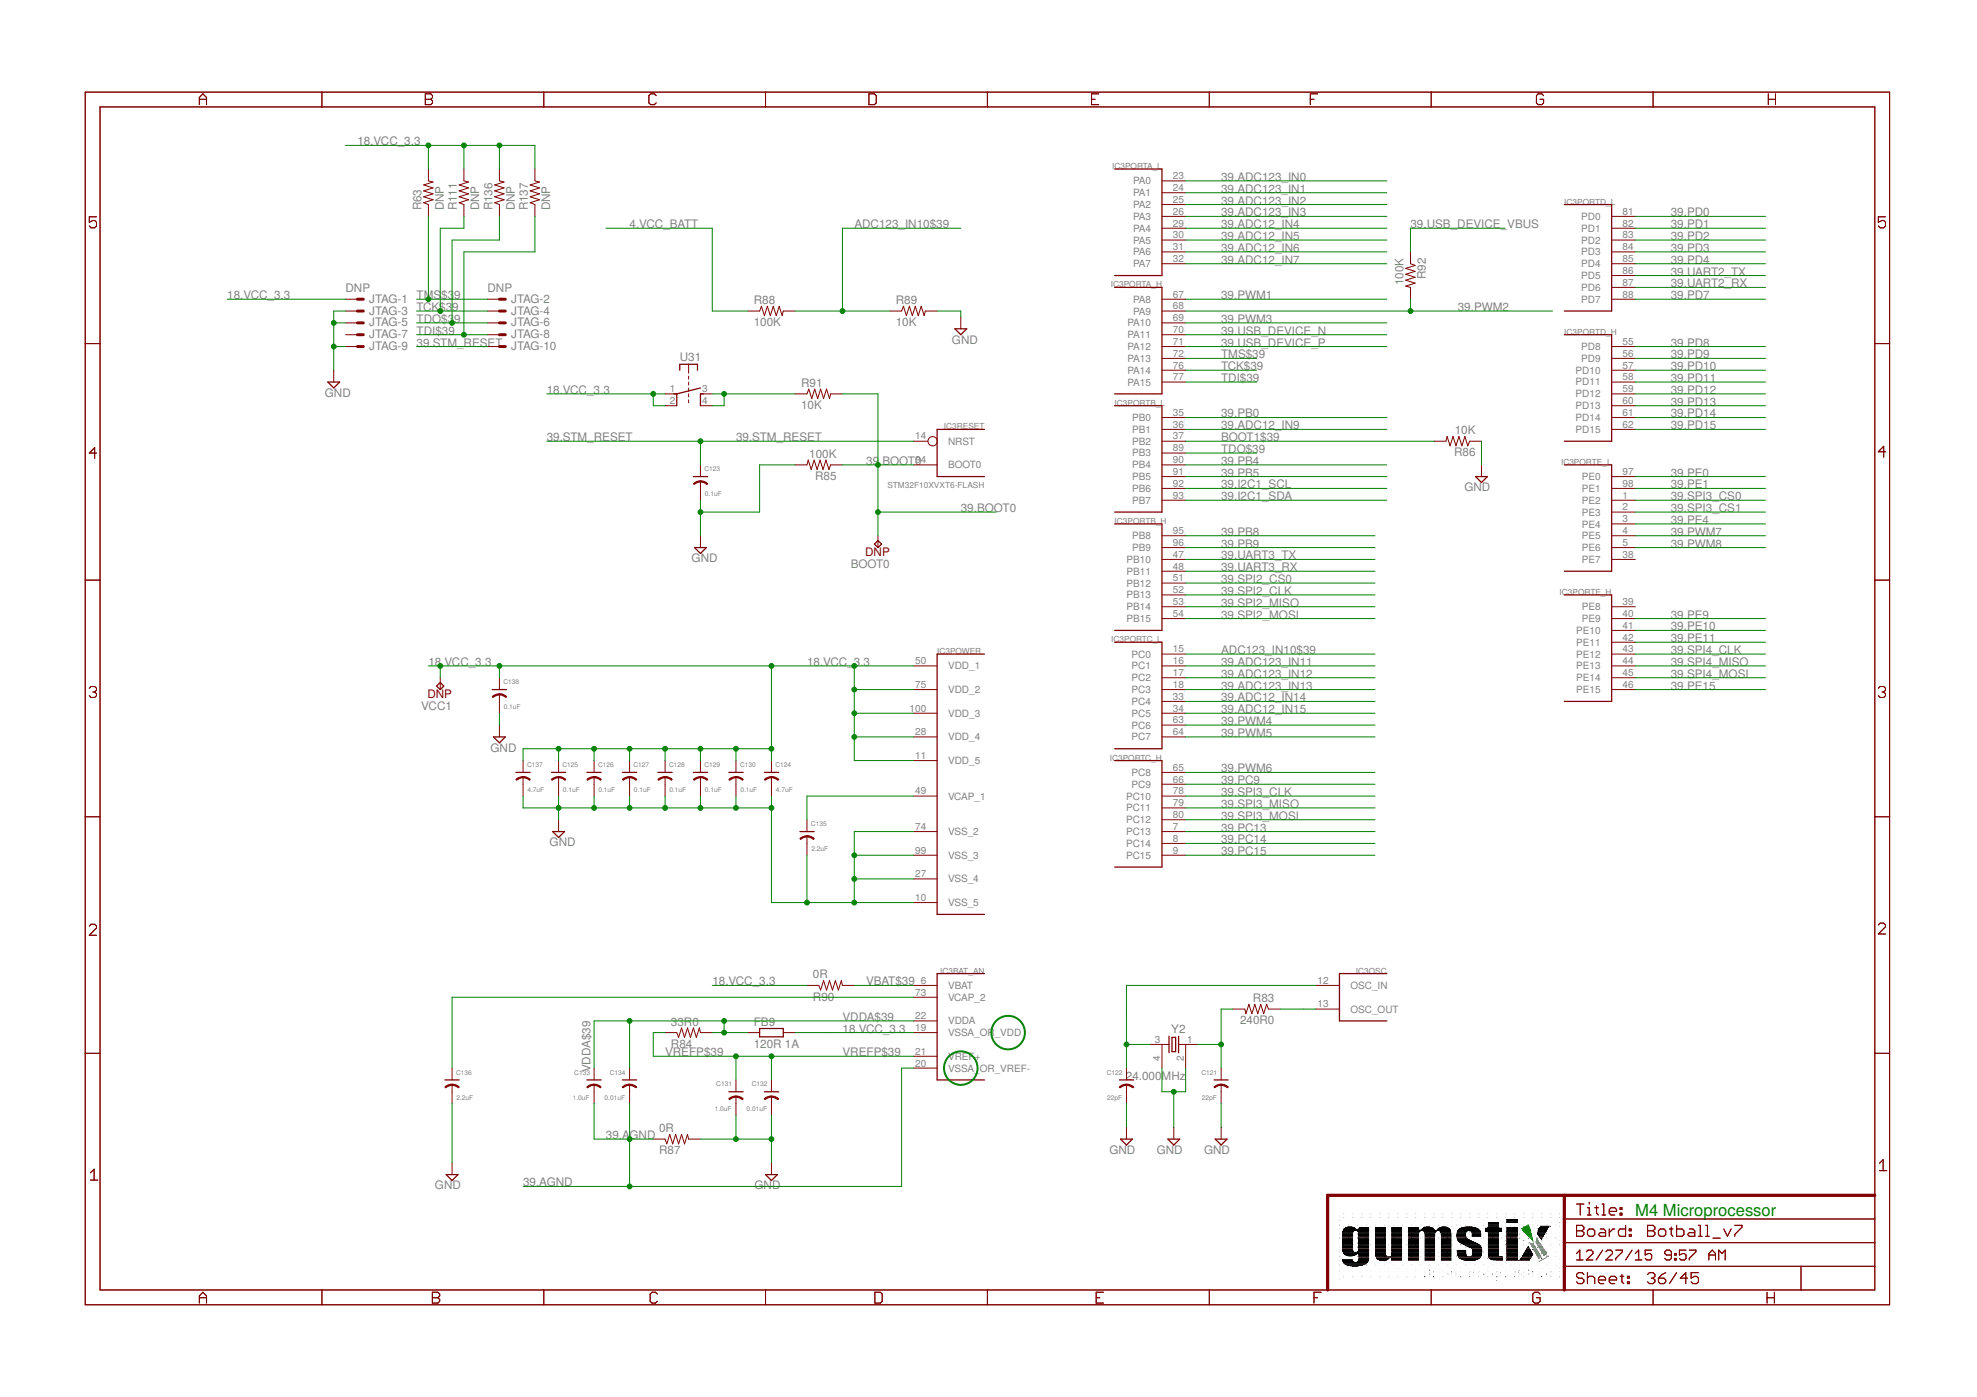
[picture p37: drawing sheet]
<svg xmlns="http://www.w3.org/2000/svg" width="297mm" height="210mm" viewBox="0 0 297 210" stroke-linecap="round" stroke-linejoin="round" font-family="sans-serif">
<defs><g id="words">
<text font-size="2.5" fill="#008000" x="245.7" y="182.7">M4 Microprocessor</text>
<g font-size="1.8" fill="#808080">
<text x="53.7" y="21.8">18.VCC_3.3</text>
<text x="183.5" y="29">39.ADC123_IN1</text>
<text x="183.5" y="27.2">39.ADC123_IN0</text>
<text x="63.3" y="31.6" transform="rotate(-90 63.3 31.6)">R63</text>
<text x="66.7" y="31.6" transform="rotate(-90 66.7 31.6)">DNP</text>
<text x="68.6" y="31.6" transform="rotate(-90 68.6 31.6)">R111</text>
<text x="72" y="31.6" transform="rotate(-90 72 31.6)">DNP</text>
<text x="74" y="31.6" transform="rotate(-90 74 31.6)">R136</text>
<text x="77.3" y="31.6" transform="rotate(-90 77.3 31.6)">DNP</text>
<text x="79.3" y="31.6" transform="rotate(-90 79.3 31.6)">R137</text>
<text x="82.7" y="31.6" transform="rotate(-90 82.7 31.6)">DNP</text>
<text x="94.6" y="34.3">4.VCC_BATT</text>
<text x="128.4" y="34.3">ADC123_IN10$39</text>
<text x="183.5" y="34.3">39.ADC12_IN4</text>
<text x="183.5" y="30.7">39.ADC123_IN2</text>
<text x="183.5" y="32.5">39.ADC123_IN3</text>
<text x="211.9" y="34.3">39.USB_DEVICE_VBUS</text>
<text x="251" y="32.5">39.PD0</text>
<text x="251" y="34.3">39.PD1</text>
<text x="183.5" y="39.6">39.ADC12_IN7</text>
<text x="183.5" y="37.8">39.ADC12_IN6</text>
<text x="183.5" y="36.1">39.ADC12_IN5</text>
<text x="214.2" y="42" transform="rotate(-90 214.2 42)">R92</text>
<text x="251" y="36.1">39.PD2</text>
<text x="251" y="37.8">39.PD3</text>
<text x="251" y="39.6">39.PD4</text>
<text x="251" y="41.4">39.UART2_TX</text>
<text x="34.1" y="45">18.VCC_3.3</text>
<text x="51.9" y="43.8">DNP</text>
<text x="55.5" y="45.5">JTAG-1</text>
<text x="55.5" y="47.3">JTAG-3</text>
<text x="62.6" y="46.7">TCK$3</text>
<text x="62.6" y="45">TMS</text>
<text x="66.3" y="45">$3</text>
<text x="68" y="46.7">9</text>
<text x="68.2" y="45">9</text>
<text x="73.3" y="43.8">DNP</text>
<text x="76.8" y="45.5">JTAG-2</text>
<text x="76.8" y="47.3">JTAG-4</text>
<text x="113.3" y="45.7">R88</text>
<text x="134.6" y="45.7">R89</text>
<text x="183.5" y="45">39.PWM1</text>
<text x="210.9" y="42.8" transform="rotate(-90 210.9 42.8)">100K</text>
<text x="219" y="46.7">39.PWM2</text>
<text x="251" y="43.2">39.UART2_RX</text>
<text x="251" y="45">39.PD7</text>
<text x="55.5" y="49">JTAG-5</text>
<text x="55.5" y="50.8">JTAG-7</text>
<text x="55.5" y="52.6">JTAG-9</text>
<text x="62.6" y="50.3">TDI$39</text>
<text x="62.6" y="48.5">TDO$3</text>
<text x="62.6" y="52.1">39.STM_RESET</text>
<text x="68.2" y="48.5">9</text>
<text x="76.8" y="49">JTAG-6</text>
<text x="76.8" y="50.8">JTAG-8</text>
<text x="76.8" y="52.6">JTAG-10</text>
<text x="113.3" y="49">100K</text>
<text x="134.6" y="49">10K</text>
<text x="143" y="51.6">GND</text>
<text x="183.5" y="50.3">39.USB_DEVICE_N</text>
<text x="183.5" y="53.8">TMS$39</text>
<text x="183.5" y="48.5">39.PWM3</text>
<text x="183.5" y="52.1">39.USB_DEVICE_P</text>
<text x="251" y="52.1">39.PD8</text>
<text x="251" y="53.8">39.PD9</text>
<text x="48.8" y="59.6">GND</text>
<text x="82.1" y="59.2">18.VCC_3.3</text>
<text x="102.1" y="54.3">U31</text>
<text x="120.4" y="58.1">R91</text>
<text x="183.5" y="55.6">TCK$39</text>
<text x="183.5" y="57.4">TDI$39</text>
<text x="251" y="55.6">39.PD10</text>
<text x="251" y="57.4">39.PD11</text>
<text x="251" y="59.2">39.PD12</text>
<text x="120.4" y="61.5">10K</text>
<text x="183.5" y="62.7">39.PB0</text>
<text x="183.5" y="64.5">39.ADC12_IN9</text>
<text x="218.6" y="65.2">10K</text>
<text x="251" y="61">39.PD13</text>
<text x="251" y="62.7">39.PD14</text>
<text x="251" y="64.5">39.PD15</text>
<text x="82.1" y="66.3">39.STM_RESET</text>
<text x="110.6" y="66.3">39.STM_RESET</text>
<text x="121.6" y="68.8">100K</text>
<text x="130.1" y="69.8">39</text>
<text x="132.1" y="69.8">.BOOT0</text>
<text x="183.5" y="68.1">TDO$39</text>
<text x="183.5" y="66.3">BOOT1$39</text>
<text x="183.5" y="69.8">39.PB4</text>
<text x="183.5" y="71.6">39.PB5</text>
<text x="218.5" y="68.6">R86</text>
<text x="251" y="71.6">39.PE0</text>
<text x="122.5" y="72.1">R85</text>
<text x="144.4" y="76.9">39.BOOT0</text>
<text x="183.5" y="73.4">39.I2C1_SCL</text>
<text x="183.5" y="75.2">39.I2C1_SDA</text>
<text x="220" y="73.8">GND</text>
<text x="251" y="75.2">39.SPI3_CS0</text>
<text x="251" y="76.9">39.SPI3_CS1</text>
<text x="251" y="73.4">39.PE1</text>
<text x="183.5" y="82.3">39.PB9</text>
<text x="183.5" y="80.5">39.PB8</text>
<text x="251" y="78.7">39.PE4</text>
<text x="251" y="82.3">39.PWM8</text>
<text x="251" y="80.5">39.PWM7</text>
<text x="103.9" y="84.5">GND</text>
<text x="127.8" y="85.3">BOOT0</text>
<text x="183.5" y="89.4">39.SPI2_CLK</text>
<text x="183.5" y="87.6">39.SPI2_CS0</text>
<text x="183.5" y="84.1">39.UART3_TX</text>
<text x="183.5" y="85.8">39.UART3_RX</text>
<text x="183.5" y="91.2">39.SPI2_MISO</text>
<text x="183.5" y="92.9">39.SPI2_MOSI</text>
<text x="251" y="92.9">39.PE9</text>
<text x="251" y="94.7">39.PE10</text>
<text x="64.4" y="100.1">18.VCC_3.3</text>
<text x="121.3" y="100.1">18.VCC_3.3</text>
<text x="183.5" y="101.8">39.ADC123_IN12</text>
<text x="183.5" y="100.1">39.ADC123_IN11</text>
<text x="183.5" y="98.3">ADC123_IN10$39</text>
<text x="251" y="96.5">39.PE11</text>
<text x="251" y="98.3">39.SPI4_CLK</text>
<text x="251" y="100.1">39.SPI4_MISO</text>
<text x="251" y="101.8">39.SPI4_MOSI</text>
<text x="63.3" y="106.6">VCC1</text>
<text x="183.5" y="103.6">39.ADC123_IN13</text>
<text x="183.5" y="105.4">39.ADC12_IN14</text>
<text x="183.5" y="107.2">39.ADC12_IN15</text>
<text x="251" y="103.6">39.PE15</text>
<text x="73.7" y="112.9">GND</text>
<text x="183.5" y="110.7">39.PWM5</text>
<text x="183.5" y="108.9">39.PWM4</text>
<text x="183.5" y="116.1">39.PWM6</text>
<text x="183.5" y="119.6">39.SPI3_CLK</text>
<text x="183.5" y="117.8">39.PC9</text>
<text x="183.5" y="121.4">39.SPI3_MISO</text>
<text x="183.5" y="123.2">39.SPI3_MOSI</text>
<text x="183.5" y="124.9">39.PC13</text>
<text x="82.6" y="127.2">GND</text>
<text x="183.5" y="126.7">39.PC14</text>
<text x="183.5" y="128.5">39.PC15</text>
<text x="107" y="148.1">18.VCC_3.3</text>
<text x="122.1" y="147">0R</text>
<text x="130.1" y="148.1">VBAT$39</text>
<text x="100.8" y="154.1">33R0</text>
<text x="113.3" y="154.1">FB9</text>
<text x="122.1" y="150.3">R90</text>
<text x="126.6" y="155.2">18.VCC_3.3</text>
<text x="126.6" y="153.4">VDDA$39</text>
<text x="176" y="155.2">Y2</text>
<text x="186.3" y="153.9">240R0</text>
<text x="188.3" y="150.6">R83</text>
<text x="88.7" y="161.1" transform="rotate(-90 88.7 161.1)">VDDA$39</text>
<text x="99.9" y="158.7">VREFP$39</text>
<text x="100.8" y="157.5">R84</text>
<text x="113.3" y="157.5">120R 1A</text>
<text x="126.6" y="158.7">VREFP$39</text>
<text x="169.2" y="162.3">24.000MHz</text>
<text x="91" y="171.2">39.AGND</text>
<text x="99" y="170.1">0R</text>
<text x="99" y="173.5">R87</text>
<text x="166.7" y="173.4">GND</text>
<text x="173.8" y="173.4">GND</text>
<text x="180.9" y="173.4">GND</text>
<text x="65.4" y="178.7">GND</text>
<text x="78.6" y="178.3">39.AGND</text>
<text x="113.4" y="178.7">GND</text>
</g>
<g font-size="1.8" fill="#800000">
<text x="130" y="83.5">DNP</text>
<text x="64.2" y="104.9">DNP</text>
</g>
<g font-size="1.5" fill="#808080">
<text x="170.2" y="27.7">PA0</text>
<text x="170.2" y="29.5">PA1</text>
<text x="176.2" y="26.9">23</text>
<text x="176.2" y="28.7">24</text>
<text x="170.2" y="31.3">PA2</text>
<text x="170.2" y="33">PA3</text>
<text x="170.2" y="34.8">PA4</text>
<text x="176.2" y="30.5">25</text>
<text x="176.2" y="32.3">26</text>
<text x="176.2" y="34">29</text>
<text x="176.2" y="35.8">30</text>
<text x="237.6" y="33">PD0</text>
<text x="237.6" y="34.8">PD1</text>
<text x="243.8" y="32.3">81</text>
<text x="243.8" y="34">82</text>
<text x="243.8" y="35.8">83</text>
<text x="170.2" y="36.6">PA5</text>
<text x="170.2" y="38.4">PA6</text>
<text x="170.2" y="40.2">PA7</text>
<text x="176.2" y="37.6">31</text>
<text x="176.2" y="39.4">32</text>
<text x="237.6" y="36.6">PD2</text>
<text x="237.6" y="38.4">PD3</text>
<text x="237.6" y="40.1">PD4</text>
<text x="237.6" y="41.9">PD5</text>
<text x="243.8" y="37.6">84</text>
<text x="243.8" y="39.4">85</text>
<text x="243.8" y="41.2">86</text>
<text x="170.2" y="45.5">PA8</text>
<text x="170.2" y="47.3">PA9</text>
<text x="176.2" y="44.7">67</text>
<text x="176.2" y="46.5">68</text>
<text x="237.6" y="43.7">PD6</text>
<text x="237.6" y="45.5">PD7</text>
<text x="243.8" y="42.9">87</text>
<text x="243.8" y="44.7">88</text>
<text x="169.4" y="49">PA10</text>
<text x="169.4" y="50.8">PA11</text>
<text x="169.4" y="52.6">PA12</text>
<text x="176.2" y="48.3">69</text>
<text x="176.2" y="50">70</text>
<text x="176.2" y="51.8">71</text>
<text x="176.2" y="53.6">72</text>
<text x="237.6" y="52.6">PD8</text>
<text x="243.8" y="51.8">55</text>
<text x="243.8" y="53.6">56</text>
<text x="100.6" y="58.9">1</text>
<text x="105.5" y="58.9">3</text>
<text x="169.4" y="54.4">PA13</text>
<text x="169.4" y="56.2">PA14</text>
<text x="169.4" y="57.9">PA15</text>
<text x="176.2" y="55.4">76</text>
<text x="176.2" y="57.1">77</text>
<text x="236.7" y="56.1">PD10</text>
<text x="236.7" y="57.9">PD11</text>
<text x="236.7" y="59.7">PD12</text>
<text x="237.6" y="54.4">PD9</text>
<text x="243.8" y="55.4">57</text>
<text x="243.8" y="57.1">58</text>
<text x="243.8" y="58.9">59</text>
<text x="100.6" y="60.7">2</text>
<text x="105.5" y="60.7">4</text>
<text x="170.1" y="63.3">PB0</text>
<text x="170.1" y="65">PB1</text>
<text x="176.2" y="62.5">35</text>
<text x="176.2" y="64.3">36</text>
<text x="236.7" y="61.5">PD13</text>
<text x="236.7" y="63.3">PD14</text>
<text x="236.7" y="65">PD15</text>
<text x="243.8" y="60.7">60</text>
<text x="243.8" y="62.5">61</text>
<text x="243.8" y="64.3">62</text>
<text x="137.5" y="69.6">94</text>
<text x="137.5" y="66">14</text>
<text x="142.4" y="70.4">BOOT0</text>
<text x="142.4" y="66.8">NRST</text>
<text x="170.1" y="66.8">PB2</text>
<text x="170.1" y="68.6">PB3</text>
<text x="170.1" y="70.4">PB4</text>
<text x="176.2" y="66">37</text>
<text x="176.2" y="67.8">89</text>
<text x="176.2" y="69.6">90</text>
<text x="176.2" y="71.4">91</text>
<text x="243.8" y="71.4">97</text>
<text x="170.1" y="72.1">PB5</text>
<text x="170.1" y="73.9">PB6</text>
<text x="170.1" y="75.7">PB7</text>
<text x="176.2" y="73.1">92</text>
<text x="176.2" y="74.9">93</text>
<text x="237.7" y="72.2">PE0</text>
<text x="237.7" y="73.9">PE1</text>
<text x="237.7" y="75.7">PE2</text>
<text x="237.7" y="77.5">PE3</text>
<text x="243.8" y="73.1">98</text>
<text x="243.8" y="74.9">1</text>
<text x="243.8" y="76.7">2</text>
<text x="170.1" y="81">PB8</text>
<text x="170.1" y="82.8">PB9</text>
<text x="176.2" y="80.3">95</text>
<text x="176.2" y="82">96</text>
<text x="176.2" y="83.8">47</text>
<text x="237.7" y="79.3">PE4</text>
<text x="237.7" y="81">PE5</text>
<text x="237.7" y="82.8">PE6</text>
<text x="243.8" y="78.5">3</text>
<text x="243.8" y="80.3">4</text>
<text x="243.8" y="82">5</text>
<text x="243.8" y="83.8">38</text>
<text x="169.3" y="84.6">PB10</text>
<text x="169.3" y="86.4">PB11</text>
<text x="169.3" y="88.1">PB12</text>
<text x="169.3" y="89.9">PB13</text>
<text x="176.2" y="85.6">48</text>
<text x="176.2" y="87.4">51</text>
<text x="176.2" y="89.1">52</text>
<text x="237.7" y="84.6">PE7</text>
<text x="169.3" y="91.7">PB14</text>
<text x="169.3" y="93.5">PB15</text>
<text x="176.2" y="90.9">53</text>
<text x="176.2" y="92.7">54</text>
<text x="236.8" y="95.3">PE10</text>
<text x="237.7" y="91.7">PE8</text>
<text x="237.7" y="93.5">PE9</text>
<text x="243.8" y="90.9">39</text>
<text x="243.8" y="92.7">40</text>
<text x="243.8" y="94.5">41</text>
<text x="137.5" y="99.8">50</text>
<text x="142.4" y="100.6">VDD_1</text>
<text x="170" y="98.8">PC0</text>
<text x="170" y="100.6">PC1</text>
<text x="176.2" y="98">15</text>
<text x="176.2" y="99.8">16</text>
<text x="176.2" y="101.6">17</text>
<text x="236.8" y="97">PE11</text>
<text x="236.8" y="98.8">PE12</text>
<text x="236.8" y="100.6">PE13</text>
<text x="243.8" y="96.3">42</text>
<text x="243.8" y="98">43</text>
<text x="243.8" y="99.8">44</text>
<text x="243.8" y="101.6">45</text>
<text x="136.7" y="106.9">100</text>
<text x="137.5" y="103.4">75</text>
<text x="142.4" y="104.1">VDD_2</text>
<text x="142.4" y="107.7">VDD_3</text>
<text x="170" y="102.4">PC2</text>
<text x="170" y="104.1">PC3</text>
<text x="170" y="105.9">PC4</text>
<text x="170" y="107.7">PC5</text>
<text x="176.2" y="103.4">18</text>
<text x="176.2" y="105.1">33</text>
<text x="176.2" y="106.9">34</text>
<text x="236.8" y="102.4">PE14</text>
<text x="236.8" y="104.1">PE15</text>
<text x="243.8" y="103.4">46</text>
<text x="137.5" y="110.5">28</text>
<text x="142.4" y="111.3">VDD_4</text>
<text x="170" y="109.5">PC6</text>
<text x="170" y="111.3">PC7</text>
<text x="176.2" y="108.7">63</text>
<text x="176.2" y="110.5">64</text>
<text x="137.5" y="119.4">49</text>
<text x="137.5" y="114">11</text>
<text x="142.4" y="114.8">VDD_5</text>
<text x="170" y="116.6">PC8</text>
<text x="170" y="118.4">PC9</text>
<text x="176.2" y="115.8">65</text>
<text x="176.2" y="117.6">66</text>
<text x="176.2" y="119.4">78</text>
<text x="137.5" y="124.7">74</text>
<text x="142.4" y="120.1">VCAP_1</text>
<text x="142.4" y="125.5">VSS_2</text>
<text x="169.2" y="120.1">PC10</text>
<text x="169.2" y="121.9">PC11</text>
<text x="169.2" y="123.7">PC12</text>
<text x="169.2" y="125.5">PC13</text>
<text x="176.2" y="121.1">79</text>
<text x="176.2" y="122.9">80</text>
<text x="176.2" y="124.7">7</text>
<text x="137.5" y="128.2">99</text>
<text x="137.5" y="131.8">27</text>
<text x="142.4" y="129">VSS_3</text>
<text x="169.2" y="127.3">PC14</text>
<text x="169.2" y="129">PC15</text>
<text x="176.2" y="126.5">8</text>
<text x="176.2" y="128.2">9</text>
<text x="137.5" y="135.4">10</text>
<text x="142.4" y="132.6">VSS_4</text>
<text x="142.4" y="136.1">VSS_5</text>
<text x="137.5" y="149.6">73</text>
<text x="138.3" y="147.8">6</text>
<text x="142.4" y="148.6">VBAT</text>
<text x="197.9" y="147.8">12</text>
<text x="202.9" y="148.6">OSC_IN</text>
<text x="137.5" y="153.1">22</text>
<text x="137.5" y="154.9">19</text>
<text x="142.4" y="150.4">VCAP_2</text>
<text x="142.4" y="153.9">VDDA</text>
<text x="142.4" y="155.7">VSSA_OR_VDD</text>
<text x="197.9" y="151.4">13</text>
<text x="202.9" y="152.1">OSC_OUT</text>
<text x="137.5" y="158.5">21</text>
<text x="137.5" y="160.2">20</text>
<text x="142.4" y="159.2">VREF+</text>
<text x="142.4" y="161">VSSA_OR_VREF-</text>
<text x="173.5" y="156.7">3</text>
<text x="174.3" y="159.4" transform="rotate(-90 174.3 159.4)">4</text>
<text x="177.9" y="159.4" transform="rotate(-90 177.9 159.4)">2</text>
<text x="178.4" y="156.7">1</text>
</g>
<g font-size="1.2" fill="#808080">
<text x="167.1" y="25.4">IC3PORTA_L</text>
<text x="235" y="30.7">IC3PORTD_L</text>
<text x="166.9" y="43.2">IC3PORTA_H</text>
<text x="235" y="50.3">IC3PORTD_H</text>
<text x="141.8" y="64.5">IC3RESET</text>
<text x="167.5" y="61">IC3PORTB_L</text>
<text x="234.5" y="69.8">IC3PORTE_L</text>
<text x="133.4" y="73.4">STM32F10XVXT6-FLASH</text>
<text x="167.5" y="78.7">IC3PORTB_H</text>
<text x="234.3" y="89.4">IC3PORTE_H</text>
<text x="140.8" y="98.3">I</text>
<text x="141.2" y="98.3">C3POWER</text>
<text x="167" y="96.5">IC3PORTC_L</text>
<text x="166.8" y="114.3">IC3PORTC_H</text>
<text x="141.3" y="146.3">IC3BAT_AN</text>
<text x="203.7" y="146.3">IC3OSC</text>
</g>
<g font-size="1" fill="#808080">
<text x="105.8" y="70.8">C123</text>
<text x="105.9" y="74.6">0.1uF</text>
<text x="75.6" y="102.8">C138</text>
<text x="75.7" y="106.5">0.1uF</text>
<text x="79.2" y="115.2">C137</text>
<text x="79.2" y="119">4.7uF</text>
<text x="84.5" y="115.2">C125</text>
<text x="84.6" y="119">0.1uF</text>
<text x="89.8" y="115.2">C126</text>
<text x="89.9" y="119">0.1uF</text>
<text x="95.2" y="115.2">C127</text>
<text x="95.2" y="119">0.1uF</text>
<text x="100.5" y="115.2">C128</text>
<text x="100.6" y="119">0.1uF</text>
<text x="105.8" y="115.2">C129</text>
<text x="105.9" y="119">0.1uF</text>
<text x="111.2" y="115.2">C130</text>
<text x="111.2" y="119">0.1uF</text>
<text x="116.5" y="115.2">C124</text>
<text x="116.6" y="119">4.7uF</text>
<text x="121.8" y="124.1">C135</text>
<text x="121.9" y="127.9">2.2uF</text>
<text x="68.5" y="161.4">C136</text>
<text x="86.3" y="161.4">C133</text>
<text x="91.6" y="161.4">C134</text>
<text x="166.3" y="161.4">C122</text>
<text x="180.5" y="161.4">C121</text>
<text x="68.6" y="165.2">2.2uF</text>
<text x="86.1" y="165.2">1.0uF</text>
<text x="90.8" y="165.2">0.01uF</text>
<text x="107.4" y="167">1.0uF</text>
<text x="107.6" y="163.2">C131</text>
<text x="112.2" y="167">0.01uF</text>
<text x="112.9" y="163.2">C132</text>
<text x="166.3" y="165.2">22pF</text>
<text x="180.6" y="165.2">22pF</text>
</g>
</g></defs>
<g fill="none" stroke="#800000" stroke-width=".15">
<path d="M12.8 13.8h271.1v182.2h-271.1zM15 16.1h266.7v177.7h-266.7zM30 15.7v-1.1l.5-.5 .5 .5v1.1M30 14.9h1M48.4 13.8v2.3M63.9 14.9h.8M63.9 14.1h.8l.3 .3v.2l-.3 .3 .3 .3v.3l-.3 .2h-.8zM81.7 13.8v2.3M98.6 14.4l-.3-.3h-.5l-.3 .3v1.1l.3 .2h.5l.3-.2M115 13.8v2.3M130.6 14.1h.8l.3 .3v1.1l-.3 .2h-.8zM148.4 13.8v2.3"/>
<path d="M164 14.9h.5M165.1 14.1h-1.1v1.6h1.1M181.7 13.8v2.3M196.9 14.9h.5M198 14.1h-1.1v1.6M215 13.8v2.3M231.9 14.4l-.3-.3h-.5l-.3 .3v1.1l.3 .2h.5l.3-.2v-.6h-.5M248.4 13.8v2.3M265.7 14.1v1.6M265.7 14.9h1.1M266.8 14.1v1.6M14.5 32.6h-1.1v.8l.5-.3h.3l.3 .3v.6l-.3 .2h-.5l-.3-.2"/>
<path d="M64.4 25.4v1.8l.7 .1-1.5 .5 1.5 .4-1.5 .5 1.5 .4-1.5 .5 1.5 .4-1.5 .5 .8 .2v1.8M69.7 25.4v1.8l.7 .1-1.4 .5 1.4 .4-1.4 .5 1.4 .4-1.4 .5 1.4 .4-1.4 .5 .7 .2v1.8M75 25.4v1.8l.7 .1-1.4 .5 1.4 .4-1.4 .5 1.4 .4-1.4 .5 1.4 .4-1.4 .5 .7 .2v1.8M80.4 25.4v1.8l.7 .1-1.4 .5 1.4 .4-1.4 .5 1.4 .4-1.4 .5 1.4 .4-1.4 .5 .7 .2v1.8M174.6 27.2h3.5M174.6 29h3.5M174.6 30.7h3.5M174.6 32.5h3.5M174.6 34.3h3.5M174.6 36.1h3.5M174.6 37.8h3.5M174.6 39.6h3.5"/>
<path d="M211.9 37.8v1.8l.7 .3-1.4 .4 1.4 .5-1.4 .4 1.4 .5-1.4 .4 1.4 .4-1.4 .5 .7 .2v1.8M242.1 32.5h3.6M242.1 34.3h3.6M242.1 36.1h3.6M242.1 37.8h3.6M242.1 39.6h3.6M283.3 32.6h-1.1v.8l.6-.3h.2l.3 .3v.6l-.3 .2h-.5l-.3-.2M12.8 51.6h2.2M50.1 55.6v1.8M51.9 45h1.8M51.9 46.7h1.8M51.9 48.5h1.8"/>
<path d="M51.9 50.3h1.8M51.9 52.1h1.8M73.3 45h1.7M73.3 46.7h1.7M73.3 48.5h1.7M73.3 50.3h1.7M73.3 52.1h1.7M99.9 59.2h1.8M103.5 54.7v1.4M103.5 56.5v.5M103.5 57.4v.4M103.5 58.3v.4"/>
<path d="M103.5 59.2v.4M105.2 59.2h1.8M112.4 46.7h1.7l.3-.7 .5 1.4 .4-1.4 .4 1.4 .5-1.4 .4 1.4 .5-1.4 .4 1.4 .2-.7h1.8M119.5 59.2h1.7l.3-.7 .5 1.4 .4-1.4 .5 1.4 .4-1.4 .4 1.4 .5-1.4 .4 1.4 .2-.7h1.8M133.7 46.7h1.8l.2-.7 .5 1.4 .4-1.4 .5 1.4 .4-1.4 .5 1.4 .4-1.4 .5 1.4 .1-.7h1.8M144.4 47.6v1.8M174.6 45h3.5M174.6 46.7h3.5M174.6 48.5h3.5M174.6 50.3h3.5M174.6 52.1h3.5M174.6 53.8h3.5"/>
<path d="M174.6 55.6h3.5M174.6 57.4h3.5M242.1 45h3.6M242.1 52.1h3.6M242.1 53.8h3.6M242.1 55.6h3.6M242.1 57.4h3.6M242.1 41.4h3.6M242.1 43.2h3.6M242.1 59.2h3.6M281.7 51.6h2.2M14.5 68.1h-1.1l.8-.9v1.7"/>
<path d="M99.9 61h1.8M103.5 60.1v.4M105.2 69.8v1.8M105.2 72.3v2.9M105.2 61h1.8M119.5 69.8h1.7l.2-.7 .5 1.4 .4-1.4 .5 1.4 .4-1.4 .5 1.4 .4-1.4 .4 1.4 .3-.7h1.8M137.2 66.3h2.2M137.2 69.8h3.6M174.6 68.1h3.5M174.6 62.7h3.5M174.6 64.5h3.5M174.6 66.3h3.5"/>
<path d="M174.6 69.8h3.5M174.6 71.6h3.5M174.6 73.4h3.5M174.6 75.2h3.5M215.5 66.3h1.8l.1-.7 .5 1.4 .4-1.4 .5 1.4 .4-1.4 .4 1.4 .5-1.4 .4 1.4 .3-.7h1.8M222.6 69.8v1.8M242.1 62.7h3.6M242.1 64.5h3.6M242.1 71.6h3.6M242.1 73.4h3.6M242.1 75.2h3.6M242.1 61h3.6"/>
<path d="M242.1 76.9h3.6M242.1 78.7h3.6M283.3 67.9h-1.1l.8-.8v1.6M12.8 87.2h2.2M105.2 80.5v1.8M131.9 80.5v1.8M174.6 80.5h3.5M174.6 82.3h3.5M174.6 84.1h3.5M174.6 85.8h3.5M174.6 87.6h3.5M174.6 89.4h3.5"/>
<path d="M174.6 91.2h3.5M174.6 92.9h3.5M174.6 98.3h3.5M242.1 80.5h3.6M242.1 82.3h3.6M242.1 84.1h3.6M242.1 91.2h3.6M242.1 92.9h3.6M242.1 98.3h3.6M242.1 94.7h3.6M242.1 96.5h3.6M281.7 87.2h2.2"/>
<path d="M13.4 103.4l.3-.3h.5l.3 .3v.3l-.3 .3M13.9 104h.3M14.2 104l.3 .2v.3l-.3 .3h-.5l-.3-.3M66.1 101.8v1.8M75 101.8v1.8M75 104.3v2.9M75 108.9v1.8M78.6 114.3v1.8M78.6 116.8v2.8M83.9 114.3v1.8M83.9 116.8v2.8M89.3 114.3v1.8"/>
<path d="M89.3 116.8v2.8M94.6 114.3v1.8M94.6 116.8v2.8M99.9 114.3v1.8M99.9 116.8v2.8M105.2 114.3v1.8M105.2 116.8v2.8M110.6 114.3v1.8M110.6 116.8v2.8M115.9 114.3v1.8M115.9 116.8v2.8M137.2 100.1h3.6"/>
<path d="M137.2 103.6h3.6M137.2 107.2h3.6M137.2 110.7h3.6M137.2 119.6h3.6M137.2 114.3h3.6M174.6 100.1h3.5M174.6 101.8h3.5M174.6 103.6h3.5M174.6 105.4h3.5M174.6 107.2h3.5M174.6 108.9h3.5M174.6 110.7h3.5"/>
<path d="M174.6 116.1h3.5M174.6 117.8h3.5M174.6 119.6h3.5M242.1 100.1h3.6M242.1 101.8h3.6M242.1 103.6h3.6M282.2 103.4l.3-.3h.5l.3 .3v.3l-.3 .3M282.8 104h.2M283 104l.3 .2v.3l-.3 .3h-.5l-.3-.3M12.8 122.7h2.2M13.4 139.1l.3-.2h.5l.3 .2v.3l-1.1 1.1h1.1M83.9 123.2v1.7"/>
<path d="M121.2 123.2v1.7M121.2 125.6v2.9M137.2 124.9h3.6M137.2 128.5h3.6M137.2 132.1h3.6M137.2 135.6h3.6M174.6 121.4h3.5M174.6 123.2h3.5M174.6 124.9h3.5M174.6 126.7h3.5M174.6 128.5h3.5M281.7 122.7h2.2"/>
<path d="M282.2 139l.3-.3h.5l.3 .3v.3l-1.1 1h1.1M12.8 158.3h2.2M99.9 155.2h1.8l.3 .7 .4-1.4 .4 1.4 .5-1.4 .4 1.4 .5-1.4 .4 1.4 .5-1.4 .1 .7h1.8M112.4 155.2h1.7M117.7 155.2h1.8M121.2 148.1h1.8l.3 .7 .4-1.5 .5 1.5 .4-1.5 .5 1.5 .4-1.5 .5 1.5 .4-1.5 .2 .8h1.8M137.2 155.2h3.6M137.2 148.1h3.6M137.2 149.8h3.6M137.2 153.4h3.6M137.2 158.7h3.6M172.8 156.9h2.8"/>
<path d="M174.6 156.9v3.6M177.1 156.9h2.8M178.1 156.9v3.6M185.3 151.6h1.7l.2 .7 .4-1.4 .5 1.4 .4-1.4 .5 1.4 .4-1.4 .5 1.4 .4-1.4 .3 .7h1.8M197.7 151.6h3.6M197.7 148.1h3.6M281.7 158.3h2.2M13.6 176.2l.5-.5v1.6M13.6 177.3h1.1M67.9 160.5v1.8M67.9 163v2.8M67.9 174.7v1.8"/>
<path d="M89.3 160.5v1.8M89.3 163v2.8M94.6 160.5v1.8M94.6 163v2.8M98.1 171.2h1.8l.3 .7 .4-1.4 .5 1.4 .4-1.4 .5 1.4 .4-1.4 .4 1.4 .5-1.4 .2 .7h1.7M110.6 162.3v1.7M110.6 164.8v2.8M115.9 162.3v1.7M115.9 164.8v2.8M115.9 174.7v1.8M137.2 160.5h3.6M169.2 160.5v1.8"/>
<path d="M169.2 163v2.8M169.2 169.4v1.8M176.4 169.4v1.8M183.5 160.5v1.8M183.5 163v2.8M183.5 169.4v1.8M282.4 174.8l.5-.6v1.7M282.4 175.9h1.1M30 195.8v-1.1l.5-.5 .5 .5v1.1M30 195h1M48.4 193.8v2.2M65 195h.8"/>
<path d="M65 194.2h.8l.3 .2v.3l-.3 .3 .3 .2v.3l-.3 .3h-.8zM81.7 193.8v2.2M98.8 194.4l-.3-.2h-.5l-.3 .2v1.1l.3 .3h.5l.3-.3M115 193.8v2.2M131.4 194.2h.9l.2 .2v1.1l-.2 .3h-.9zM148.4 193.8v2.2M164.7 195h.5M165.8 194.2h-1.1v1.6h1.1M181.7 193.8v2.2M197.4 195h.6M198.5 194.2h-1.1v1.6M215 193.8v2.2"/>
<path d="M231.4 194.4l-.3-.2h-.5l-.3 .2v1.1l.3 .3h.5l.3-.3v-.5h-.6M235 190.3h46.7M235 186.7h46.7M235 183.2h46.7M236.9 184.1h.8l.3 .3v.3l-.3 .2 .3 .3v.3l-.3 .3h-.8zM236.9 184.9h.8M236.9 188.3l.5-.5v1.5M236.9 189.3h.9M236.9 180.9h1.1M237.4 180.9v1.7M238 191.5l-.3-.3h-.5l-.3 .3v.3l.3 .2h.5l.3 .3v.3l-.3 .3h-.5l-.3-.3M238.3 188.1l.3-.3h.5l.2 .3v.2l-1 1h1"/>
<path d="M238.5 184.9l.3-.2h.5l.3 .2v.6l-.3 .3h-.5l-.3-.3zM238.5 192l.3-.2h.5l.3 .2v.9M238.5 191.2v1.7M238.5 181.5h.3v1.1M238.5 182.6h.6M238.8 180.6v.3M239.6 181.5h.6M239.9 181.2v1.1l.3 .3M240.2 192.3h1v-.3l-.2-.2h-.6l-.2 .2v.6l.2 .3h.6M240.4 184.7h.6l.2 .2v.9h-.8l-.2-.3 .2-.3h.8M240.7 180.9h.3v1.7M240.7 182.6h.5"/>
<path d="M240.8 187.8l-1 1.5M241.3 188.1l.2-.3h.5l.3 .3v.2l-1 1h1M241.8 192.3h1.1v-.3l-.3-.2h-.5l-.3 .2v.6l.3 .3h.5M241.8 182h1.1v-.3l-.3-.2h-.5l-.3 .2v.6l.3 .3h.5M241.8 184.7v1.1M242.6 184.7h-.3l-.5 .5M242.8 187.8h1v.3l-1 1v.2M243.4 191.8h.6M243.4 181.5h.3v.2h-.3zM243.4 182.3h.3v.3h-.3zM243.7 191.5v1.1l.3 .3M244.2 184.1v1.7h-.8l-.2-.3v-.6l.2-.2h.8"/>
<path d="M244.5 191.8h.3v.2h-.3zM244.5 192.6h.3v.3h-.3zM244.8 185.5h.3v.3h-.3zM244.8 184.7h.3v.2h-.3zM245.2 187.8l-1 1.5M245.7 189.3h1M245.7 188.3l.5-.5v1.5M247.5 184.1h.9l.2 .3v.3l-.2 .2 .2 .3v.3l-.2 .3h-.9zM247.5 191.5l.3-.3h.6l.2 .3v.3l-.2 .2M247.5 184.9h.9M248.1 192h.3M248.2 187.8h-1v.8l.5-.3h.2l.3 .3v.5l-.3 .2h-.5l-.2-.2"/>
<path d="M248.4 193.8v2.2M248.4 192l.2 .3v.3l-.2 .3h-.6l-.3-.3M249.2 184.9l.2-.2h.6l.3 .2v.6l-.3 .3h-.6l-.2-.3zM249.2 192h.8l.3 .3v.3l-.3 .3h-.6l-.2-.3zM250.3 191.2l-.6 .3-.5 .5M250.8 184.7h.6M251.1 184.4v1.1l.3 .3M251.1 188.6h-.7l-.3-.3v-.2l.3-.3h.5l.2 .3v1l-.2 .2h-.5l-.3-.2M251.6 189.1h.2v.2h-.2zM251.6 188.3h.2v.3h-.2zM251.9 184.1v1.7h.8l.3-.3v-.6l-.3-.2h-.8M251.9 191.2l-1.1 1.7"/>
<path d="M253.3 187.8h-1v.8l.5-.3h.3l.2 .3v.5l-.2 .2h-.5l-.3-.2M253.6 192h-1.1l.8-.8v1.7M253.8 184.7h.6l.2 .2v.9h-.8l-.2-.3 .2-.3h.8M253.8 187.8h1v.3l-1 1v.2M255.2 184.1h.3v1.7M255.2 185.8h.5M255.2 191.2h-1.1v.8l.5-.2h.3l.3 .2v.6l-.3 .3h-.5l-.3-.3M256.3 184.1h.2v1.7M256.3 185.8h.5M256.8 188.6h.9M256.8 189.3v-1l.5-.5 .4 .5v1M257.4 186h1.1"/>
<path d="M258.2 189.3v-1.5l.5 .5 .5-.5v1.5M259 184.7l.5 1.1 .6-1.1M260.6 184.1h1.1v.3l-1.1 1.1v.3M265.5 195h1.1M265.5 194.2v1.6M266.6 194.2v1.6M270.6 190.3v3.5"/>
<circle cx="140.1" cy="66.3" r=".7"/>
</g>
<path d="M53.7 45h.9M53.7 46.7h.9M53.7 48.5h.9M53.7 50.3h.9M53.7 52.1h.9M75 45h.9M75 46.7h.9M75 48.5h.9M75 50.3h.9M75 52.1h.9M235 179.6v14.2M281.7 179.6h-82.2v14.2" fill="none" stroke="#800000" stroke-width=".44"/>
<g fill="none" stroke="#800000" stroke-width=".19">
<path d="M167.5 25.4h7.1v16h-7.1M235 30.7h7.1v16h-7.1M49.3 57.4h1.7l-.9 .9zM101.2 59.2h.5M101.7 59.2v1.8M102.1 55.6v-.9h2.7v.9M105.2 58.3l-3.5 .9M105.7 59.2h-.5v1.8M143.5 49.4h1.7l-.8 .9zM167.5 43.2h7.1v16h-7.1M235 50.3h7.1v16h-7.1M104.2 71.6h2.1"/>
<path d="M147.9 64.5h-7.1v7.1h7.1M167.5 61h7.1v15.9h-7.1M167.5 78.7h7.1v16h-7.1M221.7 71.6h1.8l-.9 .9zM235 69.8h7.1v16h-7.1M104.4 82.3h1.7l-.9 .9zM131.4 81.7l.5-.5 .6 .5-.6 .6zM147.9 98.3h-7.1v39.1h7.1M167.5 96.5h7.1v16h-7.1M235 89.4h7.1v16h-7.1M65.6 103.1l.5-.5 .6 .5-.6 .5zM74 103.6h2.1"/>
<path d="M74.1 110.7h1.8l-.9 .9zM77.5 116.1h2.2M82.8 116.1h2.2M88.2 116.1h2.1M93.5 116.1h2.2M98.8 116.1h2.2M104.2 116.1h2.1M109.5 116.1h2.2M114.9 116.1h2.1M167.5 114.3h7.1v16h-7.1M83 124.9h1.8l-.9 .9zM120.2 124.9h2.1"/>
<path d="M114.1 154.5h3.6v1.3h-3.6zM147.9 146.3h-7.1v16h7.1M175.6 155.7v2.5M176.1 155.9h.5v2.1h-.5zM177.1 155.7v2.5M208.4 146.3h-7.1v7.1h7.1M66.8 162.3h2.2M67 176.5h1.8l-.9 .9zM88.2 162.3h2.1M93.5 162.3h2.2M109.5 164h2.2M114.9 164h2.1"/>
<path d="M115 176.5h1.8l-.9 .9zM168.2 162.3h2.1M168.4 171.2h1.7l-.9 .8zM175.5 171.2h1.7l-.8 .8zM182.4 162.3h2.1M182.6 171.2h1.8l-.9 .8z"/>
</g>
<g fill="#800000" stroke="#800000" stroke-width=".15">
<path d="M182.4 163.3l.4-.2 .7-.2v.2h-.4l-.6 .3z" fill-rule="evenodd"/>
<path d="M183.5 162.9l.7 .2 .4 .2-.2 .1-.9-.3z" fill-rule="evenodd"/>
<path d="M168.2 163.3l.3-.2 .7-.2v.2h-.3l-.6 .3z" fill-rule="evenodd"/>
<path d="M169.2 162.9l.8 .2 .3 .2-.1 .1-1-.3z" fill-rule="evenodd"/>
<path d="M105.3 72.2l.7 .2 .3 .3-.1 .1-.3-.2-.7-.2z" fill-rule="evenodd"/>
<path d="M104.2 72.7l.3-.3 .7-.2 .1 .2-1 .4z" fill-rule="evenodd"/>
<path d="M115.9 116.7h.5l.6 .4-.1 .1-.3-.2-.7-.2z" fill-rule="evenodd"/>
<path d="M114.9 117.1l.3-.2 .7-.2v.2h-.3l-.6 .3z" fill-rule="evenodd"/>
<path d="M83.9 116.7h.5l.6 .4-.1 .1-.3-.2-.7-.2z" fill-rule="evenodd"/>
<path d="M82.8 117.1l.4-.2 .7-.2v.2h-.3l-.6 .3z" fill-rule="evenodd"/>
<path d="M89.3 116.7h.4l.6 .4-.1 .1-.3-.2-.7-.2z" fill-rule="evenodd"/>
<path d="M88.2 117.1l.3-.2 .7-.2 .1 .2h-.4l-.6 .3z" fill-rule="evenodd"/>
<path d="M94.6 116.7h.4l.7 .4-.2 .1-.2-.2-.7-.2z" fill-rule="evenodd"/>
<path d="M93.5 117.1l.4-.2 .7-.2v.2h-.4l-.6 .3z" fill-rule="evenodd"/>
<path d="M99.9 116.7h.5l.6 .4-.1 .1-.3-.2-.7-.2z" fill-rule="evenodd"/>
<path d="M98.8 117.1l.4-.2 .7-.2v.2h-.3l-.6 .3z" fill-rule="evenodd"/>
<path d="M105.3 116.7h.4l.6 .4-.1 .1-.3-.2-.7-.2z" fill-rule="evenodd"/>
<path d="M104.2 117.1l.3-.2 .7-.2 .1 .2h-.4l-.6 .3z" fill-rule="evenodd"/>
<path d="M110.6 116.7h.4l.7 .4-.2 .1-.2-.2-.7-.2z" fill-rule="evenodd"/>
<path d="M109.5 117.1l.4-.2 .7-.2v.2h-.4l-.6 .3z" fill-rule="evenodd"/>
<path d="M109.5 165.1l.4-.3 .7-.1v.1l-.4 .1-.6 .3z" fill-rule="evenodd"/>
<path d="M110.6 164.7l.7 .1 .4 .3-.2 .1-.9-.4z" fill-rule="evenodd"/>
<path d="M114.8 165.1l.4-.3 .7-.1v.1l-.3 .1-.7 .3z" fill-rule="evenodd"/>
<path d="M115.9 164.7l.7 .1 .4 .3-.1 .1-1-.4z" fill-rule="evenodd"/>
<path d="M88.2 163.3l.3-.2 .7-.2 .1 .2h-.4l-.6 .3z" fill-rule="evenodd"/>
<path d="M89.3 162.9l.7 .2 .3 .2-.1 .1-1-.3z" fill-rule="evenodd"/>
<path d="M93.5 163.3l.4-.2 .7-.2v.2h-.4l-.6 .3z" fill-rule="evenodd"/>
<path d="M94.6 162.9l.7 .2 .4 .2-.2 .1-.9-.3z" fill-rule="evenodd"/>
<path d="M121.3 125.6h.4l.6 .4-.1 .1-.3-.2-.7-.2z" fill-rule="evenodd"/>
<path d="M120.2 126l.3-.2 .7-.2 .1 .2h-.4l-.6 .3z" fill-rule="evenodd"/>
<path d="M67.9 162.9l.7 .2 .4 .2-.1 .1-.6-.3h-.4z" fill-rule="evenodd"/>
<path d="M66.8 163.3l.4-.2 .7-.2v.2l-.9 .3z" fill-rule="evenodd"/>
<path d="M78.6 116.7h.4l.7 .4-.1 .1-.3-.2-.7-.2z" fill-rule="evenodd"/>
<path d="M77.5 117.1l.4-.2 .7-.2v.2h-.4l-.6 .3z" fill-rule="evenodd"/>
<path d="M75 104.2l.5 .1 .6 .4-.1 .1-.6-.3-.4-.1z" fill-rule="evenodd"/>
<path d="M74 104.7l.3-.3 .7-.2v.2l-.9 .4z" fill-rule="evenodd"/>
</g>
<g fill="none" stroke="#008000" stroke-width=".3">
<circle cx="151.5" cy="155.2" r="2.52"/>
<circle cx="144.4" cy="160.5" r="2.52"/>
</g>
<g fill="none" stroke="#008000" stroke-width=".15">
<path d="M51.9 21.8h28.5v3.6M64.4 21.8v3.6M64.4 32.5v12.5M69.7 32.5v1.8h-3.6v12.4M69.7 21.8v3.6M75 21.8v3.6M75 32.5v3.6h-7.1v12.4M80.4 32.5v5.3h-10.7v12.5M91 34.3h16v12.4h5.4M144.4 34.3h-17.8v12.4M178.1 34.3h30.3M178.1 37.8h30.3"/>
<path d="M178.1 36.1h30.3M178.1 29h30.3M178.1 39.6h30.3M178.1 30.7h30.3M178.1 32.5h30.3M178.1 27.2h30.3M226.1 34.3h-14.2v3.5M245.7 34.3h19.6M245.7 37.8h19.6M245.7 36.1h19.6M245.7 39.6h19.6M245.7 32.5h19.6"/>
<path d="M34.1 45h17.8M50.1 48.5h1.8M50.1 52.1h1.8M51.9 46.7h-1.8v8.9M62.6 50.3h10.7M62.6 46.7h10.7M62.6 48.5h10.7M62.6 52.1h10.7M62.6 45h10.7M82.1 59.2h17.8M98.1 59.2v1.8h1.8M107 59.2h12.5"/>
<path d="M108.8 59.2v1.8h-1.8M119.5 46.7h14.2M126.6 59.2h5.3v21.3M140.8 46.7h3.6v.9M178.1 50.3h30.3M178.1 46.7h55.2M178.1 48.5h30.3M178.1 52.1h30.3M178.1 45h30.3M178.1 55.6h10.7M178.1 53.8h10.7M178.1 57.4h10.7"/>
<path d="M211.9 45v1.7M245.7 52.1h19.6M245.7 45h19.6M245.7 59.2h19.6M245.7 55.6h19.6M245.7 53.8h19.6M245.7 57.4h19.6M245.7 41.4h19.6M245.7 43.2h19.6M82.1 66.3h55.1M105.2 66.3v3.5M105.2 75.2v5.3"/>
<path d="M119.5 69.8h-5.4v7.1h-8.9M126.6 69.8h10.6M131.9 76.9h17.8M178.1 69.8h30.3M178.1 68.1h10.7M178.1 62.7h30.3M178.1 64.5h30.3M178.1 66.3h37.4M178.1 73.4h30.3M178.1 75.2h30.3M178.1 71.6h30.3M222.6 66.3v3.5"/>
<path d="M245.7 76.9h19.6M245.7 61h19.6M245.7 62.7h19.6M245.7 64.5h19.6M245.7 73.4h19.6M245.7 75.2h19.6M245.7 78.7h19.6M245.7 71.6h19.6M178.1 91.2h28.5M178.1 92.9h28.5M178.1 98.3h28.5M178.1 89.4h28.5"/>
<path d="M178.1 82.3h28.5M178.1 80.5h28.5M178.1 87.6h28.5M178.1 84.1h28.5M178.1 85.8h28.5M245.7 92.9h19.6M245.7 98.3h19.6M245.7 82.3h19.6M245.7 80.5h19.6M245.7 96.5h19.6M245.7 94.7h19.6M64.4 100.1h72.8"/>
<path d="M66.1 100.1v1.7M75 100.1v1.7M75 107.2v1.7M78.6 119.6v1.8h37.3M83.9 112.5v1.8M83.9 119.6v3.6M89.3 112.5v1.8M89.3 119.6v1.8M94.6 112.5v1.8M94.6 119.6v1.8M99.9 112.5v1.8M99.9 119.6v1.8"/>
<path d="M105.2 112.5v1.8M105.2 119.6v1.8M110.6 112.5v1.8M110.6 119.6v1.8M115.9 119.6v16h21.3M115.9 100.1v14.2M115.9 112.5h-37.3v1.8M128.4 100.1v14.2h8.8M128.4 103.6h8.8M128.4 110.7h8.8M128.4 107.2h8.8M137.2 119.6h-16v3.6"/>
<path d="M178.1 100.1h28.5M178.1 103.6h28.5M178.1 110.7h28.5M178.1 107.2h28.5M178.1 116.1h28.5M178.1 101.8h28.5M178.1 119.6h28.5M178.1 108.9h28.5M178.1 105.4h28.5M178.1 117.8h28.5M245.7 100.1h19.6M245.7 103.6h19.6"/>
<path d="M245.7 101.8h19.6M121.2 128.5v7.1M128.4 128.5h8.8M128.4 132.1h8.8M137.2 124.9h-8.8v10.7M178.1 124.9h28.5M178.1 128.5h28.5M178.1 121.4h28.5M178.1 126.7h28.5M178.1 123.2h28.5M94.6 153.4v7.1M99.9 155.2h-1.8v3.5h39.1"/>
<path d="M107 148.1h14.2M107 155.2h5.4M108.8 153.4v1.8M110.6 158.7v3.6M115.9 158.7v3.6M119.5 155.2h17.7M128.4 148.1h8.8M137.2 153.4h-47.9v7.1M137.2 149.8h-69.3v10.7M169.2 156.9h3.6M179.9 156.9h3.6M185.3 151.6h-1.8v8.9"/>
<path d="M192.4 151.6h5.3M197.7 148.1h-28.5v12.4M67.9 165.8v8.9M89.3 165.8v5.4h8.8M94.6 165.8v12.5M105.2 171.2h10.7M110.6 167.6v3.6M115.9 167.6v7.1M137.2 160.5h-1.7v17.8h-56.9M169.2 165.8v3.6M174.6 160.5v3.5h3.5v-3.5M176.4 164v5.4"/>
<path d="M183.5 165.8v3.6"/>
</g>
<g fill="#008000" stroke="#008000" stroke-width=".15">
<circle cx="176.4" cy="164" r=".36"/>
<circle cx="105.2" cy="76.9" r=".36"/>
<circle cx="128.4" cy="128.5" r=".36"/>
<circle cx="128.4" cy="132.1" r=".36"/>
<circle cx="128.4" cy="135.6" r=".36"/>
<circle cx="115.9" cy="121.4" r=".36"/>
<circle cx="110.6" cy="121.4" r=".36"/>
<circle cx="105.2" cy="121.4" r=".36"/>
<circle cx="99.9" cy="121.4" r=".36"/>
<circle cx="94.6" cy="121.4" r=".36"/>
<circle cx="89.3" cy="121.4" r=".36"/>
<circle cx="83.9" cy="121.4" r=".36"/>
<circle cx="121.2" cy="135.6" r=".36"/>
<circle cx="110.6" cy="171.2" r=".36"/>
<circle cx="115.9" cy="171.2" r=".36"/>
<circle cx="50.1" cy="48.5" r=".36"/>
<circle cx="50.1" cy="52.1" r=".36"/>
<circle cx="169.2" cy="156.9" r=".36"/>
<circle cx="75" cy="100.1" r=".36"/>
<circle cx="128.4" cy="100.1" r=".36"/>
<circle cx="128.4" cy="103.6" r=".36"/>
<circle cx="128.4" cy="110.7" r=".36"/>
<circle cx="128.4" cy="107.2" r=".36"/>
<circle cx="110.6" cy="112.5" r=".36"/>
<circle cx="105.2" cy="112.5" r=".36"/>
<circle cx="99.9" cy="112.5" r=".36"/>
<circle cx="94.6" cy="112.5" r=".36"/>
<circle cx="89.3" cy="112.5" r=".36"/>
<circle cx="115.9" cy="112.5" r=".36"/>
<circle cx="115.9" cy="100.1" r=".36"/>
<circle cx="83.9" cy="112.5" r=".36"/>
<circle cx="66.1" cy="100.1" r=".36"/>
<circle cx="98.1" cy="59.2" r=".36"/>
<circle cx="64.4" cy="21.8" r=".36"/>
<circle cx="69.7" cy="21.8" r=".36"/>
<circle cx="75" cy="21.8" r=".36"/>
<circle cx="66.1" cy="46.7" r=".36"/>
<circle cx="64.4" cy="45" r=".36"/>
<circle cx="69.7" cy="50.3" r=".36"/>
<circle cx="67.9" cy="48.5" r=".36"/>
<circle cx="94.6" cy="153.4" r=".36"/>
<circle cx="108.8" cy="155.2" r=".36"/>
<circle cx="108.8" cy="153.4" r=".36"/>
<circle cx="126.6" cy="46.7" r=".36"/>
<circle cx="115.9" cy="158.7" r=".36"/>
<circle cx="110.6" cy="158.7" r=".36"/>
<circle cx="183.5" cy="156.9" r=".36"/>
<circle cx="108.8" cy="59.2" r=".36"/>
<circle cx="211.9" cy="46.7" r=".36"/>
<circle cx="131.9" cy="69.8" r=".36"/>
<circle cx="131.9" cy="76.9" r=".36"/>
<circle cx="105.2" cy="66.3" r=".36"/>
<circle cx="94.6" cy="171.2" r=".36"/>
<circle cx="94.6" cy="178.3" r=".36"/>
</g>
<g fill="#000" stroke="#000" stroke-width=".15">
<path d="M201.5 189.3h1.8zM201.5 189.2l1.8 .1zM201.5 189.2h1.8zM201.5 189.1l1.8 .1zM201.5 187.7h1.9zM201.5 187.6l1.9 .1zM201.5 187.6h1.9zM201.5 187.5l1.9 .1zM201.5 187.5h1.9zM201.5 187.4l1.9 .1zM201.5 187.4h1.9zM201.5 187.3l1.9 .1z"/>
<path d="M201.5 187.3h1.9zM201.5 187.2l1.9 .1zM201.5 187.2h1.9zM201.5 187.1l1.9 .1zM201.5 187.1h1.9zM201.5 187l1.9 .1zM201.5 187h1.9zM201.5 186.9l1.9 .1zM201.5 186.9h1.9zM201.5 186.8l1.9 .1zM201.5 186.8h1.9zM201.5 186.7l1.9 .1z"/>
<path d="M201.5 186.7h1.9zM201.5 186.6l1.9 .1zM201.5 186.6h1.9zM201.5 186.5l1.9 .1zM201.5 186.5h1.9zM201.5 186.4l1.9 .1zM201.5 186.4h1.9zM201.5 186.3l1.9 .1zM201.5 186.3h1.9zM201.5 186.2l1.9 .1zM201.5 186.2h1.9zM201.5 186.1l1.9 .1z"/>
<path d="M201.5 186.1h1.9zM201.5 186l1.9 .1zM201.5 186h1.9zM201.5 185.9l1.9 .1zM201.5 185.9h1.9zM201.5 185.8l1.9 .1zM201.5 185.8h1.9zM201.5 185.7l1.9 .1zM201.5 185.7h1.9zM201.5 185.6l1.9 .1zM201.5 185.6h1.9zM201.5 185.5l1.9 .1z"/>
<path d="M201.5 185.5h1.9zM201.5 185.4l1.9 .1zM201.5 185.4h1.9zM201.5 185.3l1.9 .1zM201.5 188h4.3zM201.5 185l4.3 .1zM201.5 189.5h2.1zM201.5 189.4l2 .1zM201.5 189.4h1.9zM201.5 189.3l1.9 .1zM201.5 189.3h1.9zM201.5 187.9l2 .1z"/>
<path d="M201.5 187.9h2zM201.5 187.8l1.9 .1zM201.5 187.8h1.9zM201.5 187.7l1.9 .1zM201.5 185.3h1.9zM201.5 185.2l1.9 .1zM201.5 185.2h2zM201.5 185.1l2 .1zM201.5 185.1h2.1zM201.6 189.5h4.2zM201.6 188.1l4.2 .1zM201.6 188.1h4.2z"/>
<path d="M201.6 188l4.2 .1zM201.6 185h4.2zM201.6 184.9l4.2 .1zM201.6 184.9h4.2zM201.6 189.6l4.1 .1zM201.6 189.6h4.1zM201.6 189.5l4.1 .1zM201.6 188.3h4.2zM201.6 188.2l4.2 .1zM201.6 188.2h4.2zM201.6 184.8l4.2 .1zM201.6 184.8h4.2z"/>
<path d="M201.6 189.7h4zM201.6 189.7h4.1zM201.7 188.3l4.1 .1zM201.7 188.3h4.1zM201.7 184.7l4.1 .1zM201.7 184.7h4.1zM201.7 189.8h3.9zM201.7 189.7l3.9 .1zM201.7 189.8h3.8zM201.7 188.4h4.1zM201.7 184.6l4.1 .1zM201.7 189.9h3.8z"/>
<path d="M201.7 189.8l3.8 .1zM201.7 188.4l4.1 .1zM201.7 184.6h2.2zM201.7 184.5l2.2 .1zM201.8 189.9l3.6 .1zM201.8 188.5h4zM201.8 184.5h2.1zM201.8 190h3.5zM201.8 188.5l4 .1zM201.8 184.4l2 .1zM201.9 190l3.4 .1zM201.9 188.6h2z"/>
<path d="M201.9 184.4h1.8zM202 190.1h3.2zM202 184.3l1.6 .1zM202 188.6l1.8 .1zM202 188.7h1.8zM202 184.3h1.6zM202.1 190.1l3 .1zM202.1 188.7l1.6 .1zM202.1 184.3h1.4zM202.1 190.2h2.9zM202.2 184.2l1.2 .1zM202.2 188.8h1.4z"/>
<path d="M202.2 190.2h2.7zM202.3 188.8h1.2zM202.3 184.2h1zM202.3 190.2l2.5 .1zM202.4 188.8l.9 .1zM202.4 190.3h2.3zM202.5 184.1l.6 .1zM202.6 190.3l1.9 .1zM202.6 188.9h.6zM202.8 190.4h1.5zM203.3 190.4h.5zM203.7 189.5h2.1z"/>
<path d="M203.8 187.9l2 .1zM203.9 189.4l1.9 .1zM203.9 187.9h1.9zM203.9 185.1h1.9zM203.9 189.4h1.9zM203.9 185.1l1.9 .1zM203.9 189.3l1.9 .1zM203.9 187.8l1.9 .1zM203.9 187.8h1.9zM203.9 187.7l1.9 .1zM203.9 187.7h1.9zM203.9 185.2l1.9 .1z"/>
<path d="M203.9 185.2h1.9zM204 189.3h1.8zM204 189.2l1.8 .1zM204 189.2h1.8zM204 189.1l1.8 .1zM204 187.6l1.8 .1zM204 187.6h1.8zM204 187.5l1.8 .1zM204 187.5h1.8zM204 187.4l1.8 .1zM204 187.4h1.8zM204 187.3l1.8 .1z"/>
<path d="M204 187.3h1.8zM204 187.2l1.8 .1zM204 187.2h1.8zM204 187.1l1.8 .1zM204 187.1h1.8zM204 187l1.8 .1zM204 187h1.8zM204 186.9l1.8 .1zM204 186.9h1.8zM204 186.8l1.8 .1zM204 186.8h1.8zM204 186.7l1.8 .1z"/>
<path d="M204 186.7h1.8zM204 186.6l1.8 .1zM204 186.6h1.8zM204 186.5l1.8 .1zM204 186.5h1.8zM204 186.4l1.8 .1zM204 186.4h1.8zM204 186.3l1.8 .1zM204 186.3h1.8zM204 186.2l1.8 .1zM204 186.2h1.8zM204 186.1l1.8 .1z"/>
<path d="M204 186.1h1.8zM204 186l1.8 .1zM204 186h1.8zM204 185.9l1.8 .1zM204 185.9h1.8zM204 185.8l1.8 .1zM204 185.8h1.8zM204 185.7l1.8 .1zM204 185.7h1.8zM204 185.6l1.8 .1zM204 185.6h1.8zM204 185.5l1.8 .1z"/>
<path d="M204 185.5h1.8zM204 185.4l1.8 .1zM204 185.4h1.8zM204 185.3l1.8 .1zM204 185.3h1.8zM204 184.6h1.8zM204 189.1h1.8zM204 189l1.8 .1zM204 189h1.8zM204 188.9l1.8 .1zM204 188.9h1.8zM204 188.8l1.8 .1z"/>
<path d="M204 188.8h1.8zM204 188.7l1.8 .1zM204 188.7h1.8zM204 188.6l1.8 .1zM204 188.6h1.8zM204 184.5l1.8 .1zM204 184.5h1.8zM204 184.4l1.8 .1zM204.1 184.4h1.7zM204.1 184.3l1.7 .1zM204.1 184.3h1.7zM204.1 184.2l1.7 .1z"/>
<path d="M206.5 188.4l1.9 .1zM206.5 188.4h1.9zM206.5 188.3l1.8 .1zM206.5 188.3h1.8zM206.5 188.2l1.8 .1zM206.5 188.2h1.8zM206.5 188.1l1.8 .1zM206.5 188.1h1.8zM206.5 188l1.8 .1zM206.5 188h1.8zM206.5 187.9l1.8 .1zM206.5 187.9h1.8z"/>
<path d="M206.5 187.8l1.8 .1zM206.5 187.8h1.8zM206.5 187.7l1.8 .1zM206.5 187.7h1.8zM206.5 187.6l1.8 .1zM206.5 187.6h1.8zM206.5 187.5l1.8 .1zM206.5 187.5h1.8zM206.5 187.4l1.8 .1zM206.5 187.4h1.8zM206.5 187.3l1.8 .1zM206.5 187.3h1.8z"/>
<path d="M206.5 187.2l1.8 .1zM206.5 187.2h1.8zM206.5 187.1l1.8 .1zM206.5 187.1h1.8zM206.5 187l1.8 .1zM206.5 187h1.8zM206.5 186.9l1.8 .1zM206.5 186.9h1.8zM206.5 186.8l1.8 .1zM206.5 186.8h1.8zM206.5 186.7l1.8 .1zM206.5 186.7h1.8z"/>
<path d="M206.5 186.6l1.8 .1zM206.5 186.6h1.8zM206.5 186.5l1.8 .1zM206.5 186.5h1.8zM206.5 186.4l1.8 .1zM206.5 186.4h1.8zM206.5 186.3l1.8 .1zM206.5 186.3h1.8zM206.5 186.2l1.8 .1zM206.5 186.2h1.8zM206.5 186.1l1.8 .1zM206.5 186.1h1.8z"/>
<path d="M206.5 186l1.8 .1zM206.5 186h1.8zM206.5 185.9l1.8 .1zM206.5 185.9h1.8zM206.5 185.8l1.8 .1zM206.5 185.8h1.8zM206.5 185.7l1.8 .1zM206.5 185.7h1.8zM206.5 185.6l1.8 .1zM206.5 185.6h1.8zM206.5 185.5l1.8 .1zM206.5 185.5h1.8z"/>
<path d="M206.5 185.4l1.8 .1zM206.5 185.4h1.8zM206.5 185.3l1.8 .1zM206.5 185.3h1.8zM206.5 185.2l1.8 .1zM206.5 185.2h1.8zM206.5 185.1l1.8 .1zM206.5 185.1h1.8zM206.5 185l1.8 .1zM206.5 185h1.8zM206.5 184.9l1.8 .1zM206.5 184.9h1.8z"/>
<path d="M206.5 184.8l1.8 .1zM206.5 184.8h1.8zM206.5 184.7l1.8 .1zM206.5 184.7h1.8zM206.5 184.6l1.8 .1zM206.5 184.6h1.8zM206.5 184.5l1.8 .1zM206.5 184.5h1.8zM206.5 184.4l1.8 .1zM206.5 184.4h1.8zM206.5 184.3l1.8 .1zM206.5 184.3h1.8z"/>
<path d="M206.5 184.2l1.8 .1zM206.5 188.8h4.3zM206.5 188.7l4.3 .1zM206.5 188.7h4.3zM206.5 188.6l2 .1zM206.5 188.6h1.9zM206.5 188.5l1.9 .1zM206.5 188.5h1.9zM206.5 188.9l4.3 .1zM206.5 188.9h4.3zM206.5 188.8l4.3 .1zM206.6 189h4.2z"/>
<path d="M206.6 189.1h4.2zM206.6 189l4.2 .1zM206.7 189.1l2.2 .1zM206.7 189.1h2.2zM206.7 189.2h2.1zM206.8 189.2l2 .1zM206.8 189.3h1.9zM206.9 189.3l1.8 .1zM206.9 189.4h1.7zM207 189.4l1.5 .1zM207.1 189.5h1.3zM207.2 189.5h1.2z"/>
<path d="M207.3 189.5l.9 .1zM207.5 189.6h.5zM208.8 188.6l2 .1zM208.9 188.6h1.9zM208.9 189.5h1.9zM208.9 189.4l1.9 .1zM208.9 189.4h1.9zM208.9 189.3l1.9 .1zM208.9 189.3h1.9zM208.9 188.5l1.9 .1zM208.9 188.5h1.9zM208.9 188.4l1.9 .1z"/>
<path d="M208.9 188.4h1.9zM208.9 189.2l1.9 .1zM208.9 189.2h1.9zM208.9 189.1l1.9 .1zM208.9 189.1h1.9zM208.9 188.3l1.9 .1zM208.9 188.3h1.9zM208.9 188.2l1.9 .1zM208.9 188.2h1.9zM208.9 188.1l1.9 .1zM208.9 188.1h1.9zM208.9 188l1.9 .1z"/>
<path d="M208.9 188h1.9zM208.9 187.9l1.9 .1zM208.9 187.9h1.9zM208.9 187.8l1.9 .1zM208.9 187.8h1.9zM208.9 187.7l1.9 .1zM208.9 187.7h1.9zM208.9 187.6l1.9 .1zM208.9 187.6h1.9zM208.9 187.5l1.9 .1zM208.9 187.5h1.9zM208.9 187.4l1.9 .1z"/>
<path d="M208.9 187.4h1.9zM208.9 187.3l1.9 .1zM208.9 187.3h1.9zM208.9 187.2l1.9 .1zM208.9 187.2h1.9zM208.9 187.1l1.9 .1zM208.9 187.1h1.9zM208.9 187l1.9 .1zM208.9 187h1.9zM208.9 186.9l1.9 .1zM208.9 186.9h1.9zM208.9 186.8l1.9 .1z"/>
<path d="M208.9 186.8h1.9zM208.9 186.7l1.9 .1zM208.9 186.7h1.9zM208.9 186.6l1.9 .1zM208.9 186.6h1.9zM208.9 186.5l1.9 .1zM208.9 186.5h1.9zM208.9 186.4l1.9 .1zM208.9 186.4h1.9zM208.9 186.3l1.9 .1zM208.9 186.3h1.9zM208.9 186.2l1.9 .1z"/>
<path d="M208.9 186.2h1.9zM208.9 186.1l1.9 .1zM208.9 186.1h1.9zM208.9 186l1.9 .1zM208.9 186h1.9zM208.9 185.9l1.9 .1zM208.9 185.9h1.9zM208.9 185.8l1.9 .1zM208.9 185.8h1.9zM208.9 185.7l1.9 .1zM208.9 185.7h1.9zM208.9 185.6l1.9 .1z"/>
<path d="M208.9 185.6h1.9zM208.9 185.5l1.9 .1zM208.9 185.5h1.9zM208.9 185.4l1.9 .1zM208.9 185.4h1.9zM208.9 185.3l1.9 .1zM208.9 185.3h1.9zM208.9 185.2l1.9 .1zM208.9 185.2h1.9zM208.9 185.1l1.9 .1zM208.9 185.1h1.9zM208.9 185l1.9 .1z"/>
<path d="M208.9 185h1.9zM208.9 184.9l1.9 .1zM208.9 184.9h1.9zM208.9 184.8l1.9 .1zM208.9 184.8h1.9zM208.9 184.7l1.9 .1zM208.9 184.7h1.9zM208.9 184.6l1.9 .1zM208.9 184.6h1.9zM208.9 184.5l1.9 .1zM208.9 184.5h1.9zM208.9 184.4l1.9 .1z"/>
<path d="M208.9 184.4h1.9zM208.9 184.3l1.9 .1zM208.9 184.3h1.9zM208.9 184.2l1.9 .1zM211.5 185.2l1.8 .1zM211.5 185.2h1.8zM211.5 185.2h1.9zM211.5 185.1l1.9 .1zM211.5 185.1h2zM211.5 185l6.7 .1zM211.5 185h6.7zM211.5 185h6.6z"/>
<path d="M211.5 184.9l6.6 .1zM211.5 184.9h6.6zM211.5 184.8l6.6 .1zM211.5 184.8h6.6zM211.5 184.7l6.6 .1zM211.5 184.7h4.2zM211.5 184.3l1.8 .1zM211.5 184.3h1.8zM211.5 189.5h1.8zM211.5 189.4l1.8 .1zM211.5 189.4h1.8zM211.5 189.3l1.8 .1z"/>
<path d="M211.5 189.3h1.8zM211.5 189.2l1.8 .1zM211.5 189.2h1.8zM211.5 189.1l1.8 .1zM211.5 189.1h1.8zM211.5 189l1.8 .1zM211.5 189h1.8zM211.5 188.9l1.8 .1zM211.5 188.9h1.8zM211.5 188.8l1.8 .1zM211.5 188.8h1.8zM211.5 188.7l1.8 .1z"/>
<path d="M211.5 188.7h1.8zM211.5 188.6l1.8 .1zM211.5 188.6h1.8zM211.5 188.5l1.8 .1zM211.5 188.5h1.8zM211.5 188.4l1.8 .1zM211.5 188.4h1.8zM211.5 188.3l1.8 .1zM211.5 188.3h1.8zM211.5 188.2l1.8 .1zM211.5 188.2h1.8zM211.5 188.1l1.8 .1z"/>
<path d="M211.5 188.1h1.8zM211.5 188l1.8 .1zM211.5 188h1.8zM211.5 187.9l1.8 .1zM211.5 187.9h1.8zM211.5 187.8l1.8 .1zM211.5 187.8h1.8zM211.5 187.7l1.8 .1zM211.5 187.7h1.8zM211.5 187.6l1.8 .1zM211.5 187.6h1.8zM211.5 187.5l1.8 .1z"/>
<path d="M211.5 187.5h1.8zM211.5 187.4l1.8 .1zM211.5 187.4h1.8zM211.5 187.3l1.8 .1zM211.5 187.3h1.8zM211.5 187.2l1.8 .1zM211.5 187.2h1.8zM211.5 187.1l1.8 .1zM211.5 187.1h1.8zM211.5 187l1.8 .1zM211.5 187h1.8zM211.5 186.9l1.8 .1z"/>
<path d="M211.5 186.9h1.8zM211.5 186.8l1.8 .1zM211.5 186.8h1.8zM211.5 186.7l1.8 .1zM211.5 186.7h1.8zM211.5 186.6l1.8 .1zM211.5 186.6h1.8zM211.5 186.5l1.8 .1zM211.5 186.5h1.8zM211.5 186.4l1.8 .1zM211.5 186.4h1.8zM211.5 186.3l1.8 .1z"/>
<path d="M211.5 186.3h1.8zM211.5 186.2l1.8 .1zM211.5 186.2h1.8zM211.5 186.1l1.8 .1zM211.5 186.1h1.8zM211.5 186l1.8 .1zM211.5 186h1.8zM211.5 185.9l1.8 .1zM211.5 185.9h1.8zM211.5 185.8l1.8 .1zM211.5 185.8h1.8zM211.5 185.7l1.8 .1z"/>
<path d="M211.5 185.7h1.8zM211.5 185.6l1.8 .1zM211.5 185.6h1.8zM211.5 185.5l1.8 .1zM211.5 185.5h1.8zM211.5 185.4l1.8 .1zM211.5 185.4h1.8zM211.5 185.3l1.8 .1zM211.5 185.3h1.8zM211.5 184.7h1.8zM211.5 184.6l1.8 .1zM211.5 184.6h1.8z"/>
<path d="M211.5 184.5l1.8 .1zM211.5 184.5h1.8zM211.5 184.4l1.8 .1zM211.5 184.4h1.8zM211.5 184.2l1.8 .1zM213.3 184.7h2.4zM213.4 184.6l2.2 .1zM213.4 184.6h2.2zM213.5 184.5l2 .1zM213.5 184.5h2zM213.6 184.4l1.9 .1zM213.6 184.4h1.8z"/>
<path d="M213.7 184.4h1.7zM213.7 184.3l1.6 .1zM213.8 185.1h2.1zM213.8 184.3h1.5zM213.8 185.1l2.1 .1zM213.9 185.2h1.9zM213.9 185.2h2zM213.9 184.3h1.3zM213.9 189.5h1.8zM213.9 189.4l1.8 .1zM213.9 189.4h1.8zM213.9 189.3l1.8 .1z"/>
<path d="M213.9 189.3h1.8zM213.9 189.2l1.8 .1zM213.9 189.2h1.8zM213.9 189.1l1.8 .1zM213.9 189.1h1.8zM213.9 189l1.8 .1zM213.9 189h1.8zM213.9 188.9l1.8 .1zM213.9 188.9h1.8zM213.9 188.8l1.8 .1zM213.9 188.8h1.8zM213.9 188.7l1.8 .1z"/>
<path d="M213.9 188.7h1.8zM213.9 188.6l1.8 .1zM213.9 188.6h1.8zM213.9 188.5l1.8 .1zM213.9 188.5h1.8zM213.9 188.4l1.8 .1zM213.9 188.4h1.8zM213.9 188.3l1.8 .1zM213.9 188.3h1.8zM213.9 188.2l1.8 .1zM213.9 188.2h1.8zM213.9 188.1l1.8 .1z"/>
<path d="M213.9 188.1h1.8zM213.9 188l1.8 .1zM213.9 188h1.8zM213.9 187.9l1.8 .1zM213.9 187.9h1.8zM213.9 187.8l1.8 .1zM213.9 187.8h1.8zM213.9 187.7l1.8 .1zM213.9 187.7h1.8zM213.9 187.6l1.8 .1zM213.9 187.6h1.8zM213.9 187.5l1.8 .1z"/>
<path d="M213.9 187.5h1.8zM213.9 187.4l1.8 .1zM213.9 187.4h1.8zM213.9 187.3l1.8 .1zM213.9 187.3h1.8zM213.9 187.2l1.8 .1zM213.9 187.2h1.8zM213.9 187.1l1.8 .1zM213.9 187.1h1.8zM213.9 187l1.8 .1zM213.9 187h1.8zM213.9 186.9l1.8 .1z"/>
<path d="M213.9 186.9h1.8zM213.9 186.8l1.8 .1zM213.9 186.8h1.8zM213.9 186.7l1.8 .1zM213.9 186.7h1.8zM213.9 186.6l1.8 .1zM213.9 186.6h1.8zM213.9 186.5l1.8 .1zM213.9 186.5h1.8zM213.9 186.4l1.8 .1zM213.9 186.4h1.8zM213.9 186.3l1.8 .1z"/>
<path d="M213.9 186.3h1.8zM213.9 186.2l1.8 .1zM213.9 186.2h1.8zM213.9 186.1l1.8 .1zM213.9 186.1h1.8zM213.9 186l1.8 .1zM213.9 186h1.8zM213.9 185.9l1.8 .1zM213.9 185.9h1.8zM213.9 185.8l1.8 .1zM213.9 185.8h1.8zM213.9 185.7l1.8 .1z"/>
<path d="M213.9 185.7h1.8zM213.9 185.6l1.8 .1zM213.9 185.6h1.8zM213.9 185.5l1.9 .1zM213.9 185.5h1.9zM213.9 185.4l1.9 .1zM213.9 185.4h1.9zM213.9 185.3l1.9 .1zM213.9 185.3h1.9zM213.9 185.2l1.9 .1zM213.9 184.2l1.2 .1zM214 191.6l.2 .1z"/>
<path d="M214 191.6h.2zM214 191.6h.1zM214 191.5l.1 .1zM214 191.5h.1zM214 191.4l.1 .1zM214 191.4h.1zM214 191.3l.1 .1zM214 191.3h.2zM214 191.8h.3zM214 191.7l.2 .1zM214 191.7h.2zM214 191.2l.2 .1z"/>
<path d="M214 191.2h.2zM214.1 191.8l.2 .1zM214.1 191.1l.2 .1zM214.1 184.2h.9zM214.1 191.1h.2zM214.1 191.8l.3 .1zM214.1 191.9h.6zM214.1 191.1h.8zM214.2 191.9l.4 .1zM214.2 191l.5 .1zM214.2 184.1l.6 .1zM214.3 192h.2z"/>
<path d="M214.3 191h.3zM214.4 190.9l.1 .1zM214.5 191.8l.2 .1zM214.6 191.8l.3 .1zM214.6 191.1h.3zM214.7 191.8h.2zM214.7 191.1l.2 .1zM214.7 191.7l.2 .1zM214.7 191.2h.2zM214.7 191.7h.2zM214.7 191.6l.2 .1zM214.7 191.6h.2z"/>
<path d="M214.7 191.5l.2 .1zM214.7 191.5h.2zM214.7 191.4l.2 .1zM214.7 191.4h.2zM214.7 191.3l.2 .1zM214.7 191.3h.2zM214.7 191.2l.2 .1zM214.7 191l.2 .1zM214.7 191h.2zM214.7 190.9l.2 .1zM214.7 190.9h.2zM214.7 190.8l.2 .1z"/>
<path d="M214.7 190.8h.2zM214.7 190.7l.2 .1zM214.7 190.7h.2zM214.7 190.6l.2 .1zM214.7 190.6h.2zM214.7 190.5l.2 .1zM214.8 192h.1zM214.8 191.9l.1 .1zM214.8 191.9h.1zM214.8 191.8l.1 .1zM215.2 192h.2zM215.2 191.9l.2 .1z"/>
<path d="M215.2 191.9h.2zM215.2 191.8l.2 .1zM215.2 191.8h.2zM215.2 191.7l.2 .1zM215.2 191.7h.2zM215.2 191.6l.2 .1zM215.2 191.6h.2zM215.2 191.5l.2 .1zM215.2 191.5h.2zM215.2 191.4l.2 .1zM215.2 191.4h.2zM215.2 191.3l.2 .1z"/>
<path d="M215.2 191.3h.2zM215.2 191.2l.3 .1zM215.2 191.1l.2 .1zM215.2 191.1h.2zM215.2 191l.2 .1zM215.2 191h.2zM215.2 191.2h.3zM215.4 191.1l.2 .1zM215.4 191.1h.3zM215.5 191.1h.2zM215.5 191l.3 .1zM215.5 191h.3z"/>
<path d="M215.6 190.9l.2 .1zM215.7 184.7h2.4zM215.8 184.7h2.3zM215.8 191.6h.2zM215.8 191.5l.2 .1zM215.8 191.5h.9zM215.8 191.4l.9 .1zM215.8 191.4h.9zM215.8 184.6l2.2 .1zM215.9 191.7l.2 .1zM215.9 191.7h.1zM215.9 191.6l.1 .1z"/>
<path d="M215.9 191.3l.1 .1zM215.9 191.3h.1zM215.9 184.6h2.1zM215.9 191.8h.2zM215.9 191.2l.2 .1zM215.9 191.2h.2zM215.9 184.5l2.1 .1zM215.9 191.8l.2 .1zM215.9 191.1l.2 .1zM215.9 191.1h.2zM215.9 191.8l.3 .1zM215.9 184.5h2z"/>
<path d="M216 191.1h.6zM216 184.4l1.9 .1zM216 191.9h.6zM216 191l.6 .1zM216 184.4h1.8zM216 191.9l.6 .1zM216.1 191h.4zM216.1 184.3l1.6 .1zM216.2 192h.3zM216.2 184.3h1.5zM216.2 185.1h2zM216.2 190.9l.2 .1z"/>
<path d="M216.3 185.1l1.9 .1zM216.3 184.3h1.3zM216.3 185.2h1.9zM216.3 185.4l1.9 .1zM216.3 185.4h1.9zM216.3 185.3l1.9 .1zM216.3 185.3h1.9zM216.3 185.2l1.9 .1zM216.4 184.2l1.1 .1zM216.4 191.1h.2zM216.4 189.5h1.8zM216.4 189.4l1.8 .1z"/>
<path d="M216.4 189.4h1.8zM216.4 189.3l1.8 .1zM216.4 189.3h1.8zM216.4 189.2l1.8 .1zM216.4 189.2h1.8zM216.4 189.1l1.8 .1zM216.4 189.1h1.8zM216.4 189l1.8 .1zM216.4 189h1.8zM216.4 188.9l1.8 .1zM216.4 188.9h1.8zM216.4 188.8l1.8 .1z"/>
<path d="M216.4 188.8h1.8zM216.4 188.7l1.8 .1zM216.4 188.7h1.8zM216.4 188.6l1.8 .1zM216.4 188.6h1.8zM216.4 188.5l1.8 .1zM216.4 188.5h1.8zM216.4 188.4l1.8 .1zM216.4 188.4h1.8zM216.4 188.3l1.8 .1zM216.4 188.3h1.8zM216.4 188.2l1.8 .1z"/>
<path d="M216.4 188.2h1.8zM216.4 188.1l1.8 .1zM216.4 188.1h1.8zM216.4 188l1.8 .1zM216.4 188h1.8zM216.4 187.9l1.8 .1zM216.4 187.9h1.8zM216.4 187.8l1.8 .1zM216.4 187.8h1.8zM216.4 187.7l1.8 .1zM216.4 187.7h1.8zM216.4 187.6l1.8 .1z"/>
<path d="M216.4 187.6h1.8zM216.4 187.5l1.8 .1zM216.4 187.5h1.8zM216.4 187.4l1.8 .1zM216.4 187.4h1.8zM216.4 187.3l1.8 .1zM216.4 187.3h1.8zM216.4 187.2l1.8 .1zM216.4 187.2h1.8zM216.4 187.1l1.8 .1zM216.4 187.1h1.8zM216.4 187l1.8 .1z"/>
<path d="M216.4 187h1.8zM216.4 186.9l1.8 .1zM216.4 186.9h1.8zM216.4 186.8l1.8 .1zM216.4 186.8h1.8zM216.4 186.7l1.8 .1zM216.4 186.7h1.8zM216.4 186.6l1.8 .1zM216.4 186.6h1.8zM216.4 186.5l1.8 .1zM216.4 186.5h1.8zM216.4 186.4l1.8 .1z"/>
<path d="M216.4 186.4h1.8zM216.4 186.3l1.8 .1zM216.4 186.3h1.8zM216.4 186.2l1.8 .1zM216.4 186.2h1.8zM216.4 186.1l1.8 .1zM216.4 186.1h1.8zM216.4 186l1.8 .1zM216.4 186h1.8zM216.4 185.9l1.8 .1zM216.4 185.9h1.8zM216.4 185.8l1.8 .1z"/>
<path d="M216.4 185.8h1.8zM216.4 185.7l1.8 .1zM216.4 185.7h1.8zM216.4 185.6l1.8 .1zM216.4 185.6h1.8zM216.4 185.5l1.8 .1zM216.4 185.5h1.8zM216.5 191.2h.2zM216.5 191.1l.1 .1zM216.5 184.2h.9zM216.5 191.8l.1 .1zM216.5 191.3h.2z"/>
<path d="M216.5 191.2l.2 .1zM216.6 191.3l.1 .1zM216.6 191.3h.1zM216.6 184.1l.6 .1zM216.9 191.8h.2zM216.9 191.7l.2 .1zM216.9 191.7h.2zM216.9 191.6l.2 .1zM216.9 191.6h.2zM216.9 191.8l.3 .1zM216.9 191.8l.2 .1zM216.9 191.5l.2 .1z"/>
<path d="M216.9 191.5h.3zM217 191.9h.5zM217 191.1h.6zM217 191l.6 .1zM217 191.9l.4 .1zM217 191.5h.3zM217 191.1h.1zM217 191h.5zM217.1 192h.2zM217.1 191.4l.6 .1zM217.1 191.4h.6zM217.2 190.9l.2 .1z"/>
<path d="M217.4 191.8l.3 .1zM217.4 191.1h.2zM217.4 191.3l.3 .1zM217.4 191.8h.3zM217.4 191.7l.3 .1zM217.4 191.2h.3zM217.5 191.1l.1 .1zM217.5 191.9l.2 .1zM217.5 191.9h.2zM217.5 191.7h.2zM217.5 191.6l.2 .1zM217.5 191.6h.2z"/>
<path d="M217.5 191.5l.2 .1zM217.5 191.5h.2zM217.5 191.3h.2zM217.5 191.2l.2 .1zM217.5 192h.2zM218 191.3h.2zM218 191.2l.2 .1zM218 191.2h.2zM218 192h.1zM218 191.9l.1 .1zM218 191.9h.1zM218 191.8l.1 .1z"/>
<path d="M218 191.8h.1zM218 191.7l.1 .1zM218 191.7h.1zM218 191.6l.1 .1zM218 191.6h.1zM218 191.5l.1 .1zM218 191.5h.1zM218 191.4l.1 .1zM218 191.4h.1zM218 191.3l.1 .1zM218 191.1l.2 .1zM218 191.1h.1z"/>
<path d="M218 191l.1 .1zM218 191h.1zM218.2 191.1h.1zM218.2 191.1h.5zM218.2 191l.5 .1zM218.3 191h.3zM218.4 190.9l.1 .1zM218.5 191.1h.2zM218.6 191.2h.2zM218.6 191.1l.3 .1zM218.6 191.9l.2 .1zM218.6 191.9h.2z"/>
<path d="M218.6 191.8l.2 .1zM218.6 191.8h.2zM218.6 191.7l.2 .1zM218.6 191.7h.2zM218.6 191.6l.2 .1zM218.6 191.6h.2zM218.6 191.5l.2 .1zM218.6 191.5h.2zM218.6 191.4l.2 .1zM218.6 191.4h.2zM218.6 191.3l.2 .1zM218.6 191.3h.2z"/>
<path d="M218.6 191.2l.2 .1zM218.6 192h.2zM218.7 186l2 .1zM218.7 186h1.9zM218.7 185.9l1.9 .1zM218.7 185.9h1.8zM218.7 185.8l1.8 .1zM218.7 185.8h1.8zM218.7 185.7l1.8 .1zM218.7 185.7h1.8zM218.7 185.6l1.7 .1zM218.7 185.6h1.7z"/>
<path d="M218.7 185.5l1.7 .1zM218.7 185.5h1.7zM218.7 185.4l1.7 .1zM218.7 185.4h1.7zM218.7 185.3l1.7 .1zM218.7 185.3h1.8zM218.7 185.2l1.8 .1zM218.7 185.2h1.8zM218.7 185.1l1.8 .1zM218.8 188.3l1.7 .1zM218.8 188.3h1.7zM218.8 188.2l1.7 .1z"/>
<path d="M218.8 188.2h1.7zM218.8 188.1l1.7 .1zM218.8 188.1h1.7zM218.8 188l1.7 .1zM218.8 188h1.7zM218.8 187.9l1.7 .1zM218.8 187.9h1.7zM218.8 187.8l1.7 .1zM218.8 187.8h1.7zM218.8 187.7l1.7 .1zM218.8 187.7h1.7zM218.8 186.2h2.2z"/>
<path d="M218.8 186.1l2.1 .1zM218.8 186.1h2zM218.8 186.1h1.9zM218.8 185.2h1.7zM218.8 185.1h1.8zM218.8 185l3.8 .1zM218.8 191.1h.1zM218.8 188.5l1.7 .1zM218.8 188.5h1.7zM218.8 188.4l1.7 .1zM218.8 188.4h1.6zM218.8 186.2h2.3z"/>
<path d="M218.8 185h3.8zM218.8 184.9l3.8 .1zM218.8 186.3h2.4zM218.8 186.2l2.3 .1zM218.8 188.6h1.8zM218.8 188.6h1.7zM218.8 184.9h3.8zM218.8 184.8l3.7 .1zM218.8 191.1h.6zM218.8 188.7h3.9zM218.8 188.6l1.8 .1zM218.8 186.4h2.6z"/>
<path d="M218.8 186.3l2.5 .1zM218.9 188.8h3.8zM218.9 188.7l3.8 .1zM218.9 186.5h2.7zM218.9 186.4l2.6 .1zM218.9 184.8h3.6zM218.9 191l.4 .1zM218.9 188.8l3.8 .1zM218.9 186.5h2.8zM218.9 184.7l3.6 .1zM218.9 191h.4zM218.9 188.9l3.7 .1z"/>
<path d="M218.9 188.9h3.8zM218.9 186.6h2.9zM218.9 186.5l2.9 .1zM218.9 184.7h3.5zM219 189h3.6zM219 186.6h2.9zM219 184.6l3.3 .1zM219 184.6h3.3zM219 190.9l.2 .1zM219 189l3.5 .1zM219 186.6l3 .1zM219.1 184.5l3.2 .1z"/>
<path d="M219.1 189.1h3.4zM219.1 191.1h.3zM219.1 186.7h3zM219.1 184.5h3.1zM219.2 186.7l2.9 .1zM219.2 191.2h.2zM219.2 191.1l.2 .1zM219.2 189.1l3.2 .1zM219.2 186.8h3zM219.2 184.4l2.9 .1zM219.2 191.3h.2zM219.2 191.2l.2 .1z"/>
<path d="M219.2 189.2h3.2zM219.2 186.8h3.1zM219.2 184.4h2.9zM219.3 192h.1zM219.3 191.9l.1 .1zM219.3 191.9h.1zM219.3 191.8l.1 .1zM219.3 191.8h.1zM219.3 191.7l.1 .1zM219.3 191.7h.1zM219.3 191.6l.1 .1zM219.3 191.6h.1z"/>
<path d="M219.3 191.5l.1 .1zM219.3 191.5h.1zM219.3 191.4l.1 .1zM219.3 191.4h.1zM219.3 191.3l.1 .1zM219.3 189.2l3.1 .1zM219.3 186.8l3 .1zM219.3 184.4h2.7zM219.4 189.3h2.9zM219.4 186.9h3zM219.4 189.3h2.8zM219.4 186.9l3 .1z"/>
<path d="M219.4 184.3l2.5 .1zM219.5 189.3l2.7 .1zM219.5 187h3zM219.5 184.3h2.3zM219.6 189.4h2.4zM219.6 192.2h.1zM219.6 184.3h2.1zM219.6 187l2.9 .1zM219.6 192.2h.2zM219.6 192.1l.2 .1zM219.6 192.1h.2zM219.6 192l.2 .1z"/>
<path d="M219.7 192h.1zM219.7 192h.2zM219.7 191.9l.2 .1zM219.7 191.9h.2zM219.7 189.4l2.3 .1zM219.7 187.1h2.9zM219.7 191.8l.2 .1zM219.7 191.8h.2zM219.8 191.7l.1 .1zM219.8 187.1l2.8 .1zM219.8 184.2l1.8 .1zM219.8 189.5h2z"/>
<path d="M219.8 187.2h2.8zM219.9 187.2h2.8zM219.9 184.2h1.5zM220 189.5h1.7zM220 187.2l2.7 .1zM220.1 187.3h2.6zM220.2 189.5l1.3 .1zM220.2 187.3h2.5zM220.2 184.1l.9 .1zM220.3 187.3l2.4 .1zM220.4 187.4h2.3zM220.4 187.4l2.4 .1z"/>
<path d="M220.5 189.6h.7zM220.5 187.5h2.3zM220.5 191.6l.2 .1zM220.5 191.6h.2zM220.5 191.3h.2zM220.6 191.6h.1zM220.6 191.5l.1 .1zM220.6 191.5h.1zM220.6 191.4l.1 .1zM220.6 191.4h.1zM220.6 191.3l.1 .1zM220.6 191.8h.2z"/>
<path d="M220.6 191.7l.2 .1zM220.6 191.7h.1zM220.6 191.3h.1zM220.6 191.2l.2 .1zM220.6 191.2h.2zM220.6 187.5h2.2zM220.6 191.8l.3 .1zM220.6 191.1l.2 .1zM220.7 191.1h.2zM220.7 187.5l2.1 .1zM220.7 191.8l.3 .1zM220.7 191.9h.6z"/>
<path d="M220.7 187.6h2.1zM220.7 191.1h.8zM220.7 191.9l.5 .1zM220.7 191l.6 .1zM220.8 187.6l2 .1zM220.8 192h.3zM220.8 191h.4zM220.9 188.6l1.8 .1zM220.9 187.7h1.9zM220.9 185.1h1.8zM220.9 190.9l.1 .1zM220.9 185.2h1.8z"/>
<path d="M220.9 185.1l1.8 .1zM221 187.7h1.8zM221 188.6h1.8zM221 185.4h1.7zM221 185.3l1.7 .1zM221 185.3h1.7zM221 185.2l1.7 .1zM221 185.2h1.7zM221 187.7l1.8 .1zM221 188.5l1.8 .1zM221 187.8l1.8 .1zM221 187.8h1.8z"/>
<path d="M221 185.9h1.7zM221 185.8l1.7 .1zM221 185.8h1.7zM221 185.7l1.7 .1zM221 185.7h1.7zM221 185.6l1.7 .1zM221 185.6h1.7zM221 185.5l1.7 .1zM221 185.5h1.7zM221 185.4l1.7 .1zM221 191.8l.3 .1zM221 188.5h1.8z"/>
<path d="M221 188.4l1.8 .1zM221 188.4h1.8zM221 188h1.8zM221 187.9l1.8 .1zM221 187.9h1.8zM221.1 188.3l1.7 .1zM221.1 188.3h1.7zM221.1 188.2l1.7 .1zM221.1 188.2h1.7zM221.1 188.1l1.7 .1zM221.1 188.1h1.7zM221.1 188l1.7 .1z"/>
<path d="M221.2 191.8l.3 .1zM221.2 191.1h.3zM221.2 191.8h.3zM221.2 191.1l.3 .1zM221.3 191.7l.2 .1zM221.3 191.2h.2zM221.3 191.7h.2zM221.3 191.6l.2 .1zM221.3 191.6h.2zM221.3 191.5l.2 .1zM221.3 191.5h.2zM221.3 191.4l.2 .1z"/>
<path d="M221.3 191.4h.2zM221.3 191.3l.2 .1zM221.3 191.3h.2zM221.3 191.2l.2 .1zM221.3 191l.2 .1zM221.3 191h.2zM221.3 190.9l.2 .1zM221.3 190.9h.2zM221.3 190.8l.2 .1zM221.3 190.8h.2zM221.3 190.7l.2 .1zM221.3 190.7h.2z"/>
<path d="M221.3 190.6l.2 .1zM221.3 190.6h.2zM221.3 190.5l.2 .1zM221.3 192h.2zM221.3 191.9l.2 .1zM221.3 191.9h.2zM221.3 191.8l.2 .1zM221.7 191.6l.2 .1zM221.7 191.6h.2zM221.7 191.5l.2 .1zM221.7 191.5h.9zM221.7 191.4l.9 .1z"/>
<path d="M221.7 191.4h.9zM221.7 191.3l.2 .1zM221.8 191.7l.2 .1zM221.8 191.7h.1zM221.8 191.3h.1zM221.8 191.2l.1 .1zM221.8 191.8l.2 .1zM221.8 191.8h.2zM221.8 191.2h.2zM221.8 191.1l.2 .1zM221.8 191.1h.2zM221.8 191.8l.3 .1z"/>
<path d="M221.9 191.9h.6zM221.9 191.1h.6zM221.9 191l.5 .1zM222 191.9l.5 .1zM222 191h.4zM222 192h.4zM222.1 190.9l.2 .1zM222.3 191.1h.2zM222.3 191.1l.2 .1zM222.4 191.8l.1 .1zM222.4 191.2h.1zM222.4 191.3l.2 .1z"/>
<path d="M222.4 191.3h.2zM222.4 191.2l.2 .1zM222.8 191.9l.5 .1zM222.8 191.9h.6zM222.8 191.8l.2 .1zM222.8 191.3l.3 .1zM222.8 191.3h.2zM222.8 191.2l.2 .1zM222.8 191.2h.2zM222.8 191.1l.2 .1zM222.9 191.4h.2zM222.9 191.1h.1z"/>
<path d="M222.9 191.1h.5zM222.9 192h.3zM222.9 191.4l.3 .1zM222.9 191l.5 .1zM222.9 191.5h.4zM223 191h.4zM223 185.2h2.8zM223 185.1l2.8 .1zM223 185.1h2.8zM223 185l2.8 .1zM223 185h2.8zM223 184.9l2.8 .1z"/>
<path d="M223 184.9h2.8zM223 184.8l2.8 .1zM223 184.8h2.8zM223 184.7l2.8 .1zM223 184.7h2.8zM223 184.6l2.8 .1zM223 184.6h2.8zM223 184.5l2.8 .1zM223 184.5h2.8zM223 184.4l2.8 .1zM223 184.4h2.8zM223 191.5h.4z"/>
<path d="M223.1 191.5l.3 .1zM223.2 191.8l.2 .1zM223.2 191.6h.2zM223.2 191.8h.3zM223.2 191.6l.3 .1zM223.2 191.6h.3zM223.3 191.7l.2 .1zM223.3 191.7h.2zM223.4 188.3h1.9zM223.4 188.2l1.9 .1zM223.4 188.2h1.9zM223.4 188.1l1.9 .1z"/>
<path d="M223.4 188.1h1.9zM223.4 188l1.9 .1zM223.4 188h1.9zM223.4 187.9l1.9 .1zM223.4 187.9h1.9zM223.4 187.8l1.9 .1zM223.4 187.8h1.9zM223.4 187.7l1.9 .1zM223.4 187.7h1.9zM223.4 187.6l1.9 .1zM223.4 187.6h1.9zM223.4 187.5l1.9 .1z"/>
<path d="M223.4 187.5h1.9zM223.4 187.4l1.9 .1zM223.4 187.4h1.9zM223.4 187.3l1.9 .1zM223.4 187.3h1.9zM223.4 187.2l1.9 .1zM223.4 187.2h1.9zM223.4 187.1l1.9 .1zM223.4 187.1h1.9zM223.4 187l1.9 .1zM223.4 187h1.9zM223.4 186.9l1.9 .1z"/>
<path d="M223.4 186.9h1.9zM223.4 186.8l1.9 .1zM223.4 186.8h1.9zM223.4 186.7l1.9 .1zM223.4 186.7h1.9zM223.4 186.6l1.9 .1zM223.4 186.6h1.9zM223.4 186.5l1.9 .1zM223.4 186.5h1.9zM223.4 186.4l1.9 .1zM223.4 186.4h1.9zM223.4 186.3l1.9 .1z"/>
<path d="M223.4 186.3h1.9zM223.4 186.2l1.9 .1zM223.4 186.2h1.9zM223.4 186.1l1.9 .1zM223.4 186.1h1.9zM223.4 186l1.9 .1zM223.4 186h1.9zM223.4 185.9l1.9 .1zM223.4 185.9h1.9zM223.4 185.8l1.9 .1zM223.4 185.8h1.9zM223.4 185.7l1.9 .1z"/>
<path d="M223.4 185.7h1.9zM223.4 185.6l1.9 .1zM223.4 185.6h1.9zM223.4 185.5l1.9 .1zM223.4 185.5h1.9zM223.4 185.4l1.9 .1zM223.4 185.4h1.9zM223.4 185.3l1.9 .1zM223.4 185.3h1.9zM223.4 185.2l1.9 .1zM223.4 185.2h1.9zM223.4 184.3l1.9 .1z"/>
<path d="M223.4 184.3h1.9zM223.4 184.2l1.9 .1zM223.4 184.2h1.9zM223.4 184.1l1.9 .1zM223.4 184.1h1.9zM223.4 184l1.9 .1zM223.4 184h1.9zM223.4 183.9l1.9 .1zM223.4 183.9h1.9zM223.4 183.8l1.9 .1zM223.4 183.8h1.9zM223.4 183.7l1.9 .1z"/>
<path d="M223.4 183.7h1.9zM223.4 183.6l1.9 .1zM223.4 183.6h1.9zM223.4 188.6l2.2 .1zM223.5 188.8h2.4zM223.5 188.7l2.4 .1zM223.5 188.7h2.4zM223.5 188.6h1.9zM223.5 188.5l1.8 .1zM223.5 188.5h1.8zM223.5 188.4l1.8 .1zM223.5 188.4h1.8z"/>
<path d="M223.5 188.3l1.8 .1zM223.5 183.5l1.8 .1zM223.5 189h2.4zM223.5 188.9l2.4 .1zM223.5 188.9h2.4zM223.5 188.8l2.4 .1zM223.5 189l2.4 .1zM223.6 189.1h2.3zM223.6 189.1l2.3 .1zM223.7 192h.1zM223.7 191.9l.2 .1zM223.7 191.9h.2z"/>
<path d="M223.7 191.8l.2 .1zM223.7 191.8h.2zM223.7 191.7l.2 .1zM223.7 191.7h.2zM223.7 191.6l.2 .1zM223.7 191.6h.2zM223.7 191.5l.2 .1zM223.7 191.5h.2zM223.7 191.4l.2 .1zM223.7 191.4h.2zM223.7 191.3l.2 .1zM223.7 191.3h.2z"/>
<path d="M223.7 191.2l.2 .1zM223.7 191.2h.2zM223.7 191.1l.2 .1zM223.7 191.1h.2zM223.7 191l.2 .1zM223.7 191h.2zM223.7 190.7l.2 .1zM223.7 190.7h.2zM223.7 190.6l.2 .1zM223.7 190.6h.1zM223.7 189.2h2.2zM223.7 190.8h.1z"/>
<path d="M223.7 189.2l2.2 .1zM223.8 189.3h2.1zM223.9 189.3l2 .1zM224 189.4h1.9zM224.1 191.6h.2zM224.1 191.5l.2 .1zM224.1 191.5h.2zM224.1 191.4l.2 .1zM224.1 191.4h.2zM224.1 191.3l.2 .1zM224.1 191.3h.2zM224.1 189.4l1.8 .1z"/>
<path d="M224.1 191.7l.2 .1zM224.1 191.7h.2zM224.1 191.6l.2 .1zM224.1 191.2l.2 .1zM224.2 192.3l.7 .1zM224.2 191.8h.2zM224.2 191.2h.2zM224.2 191.1l.2 .1zM224.2 192.3h.3zM224.2 192.2l.1 .1zM224.2 191.8l.3 .1zM224.2 191.1h.3z"/>
<path d="M224.3 192.3l.5 .1zM224.3 191.8l.5 .1zM224.3 191.1h.6zM224.3 191.9h.5zM224.3 191l.5 .1zM224.3 189.5h1.6zM224.4 192.4h.2zM224.4 191.9l.3 .1zM224.4 191h.3zM224.6 192.3h.3zM224.7 191.8l.3 .1zM224.7 192.2l.2 .1z"/>
<path d="M224.7 191.1h.3zM224.8 192.2h.2zM224.8 191.8h.2zM224.8 191.1l.2 .1zM224.8 192.1l.2 .1zM224.8 191.7l.3 .1zM224.8 191.7h.3zM224.8 191.2h.3zM224.9 192.1h.1zM224.9 192l.1 .1zM224.9 192h.2zM224.9 191.9l.2 .1z"/>
<path d="M224.9 191.9h.2zM224.9 191.8l.2 .1zM224.9 191.6l.2 .1zM224.9 191.6h.2zM224.9 191.5l.2 .1zM224.9 191.5h.2zM224.9 191.4l.2 .1zM224.9 191.4h.2zM224.9 191.3l.2 .1zM224.9 191.3h.2zM224.9 191.2l.2 .1zM224.9 191.1h.2z"/>
<path d="M224.9 191l.2 .1zM224.9 191h.2zM225.3 191h.2zM225.4 192h.1zM225.4 191.9l.1 .1zM225.4 191.9h.1zM225.4 191.8l.1 .1zM225.4 191.8h.1zM225.4 191.7l.1 .1zM225.4 191.7h.1zM225.4 191.6l.1 .1zM225.4 191.6h.1z"/>
<path d="M225.4 191.5l.1 .1zM225.4 191.5h.1zM225.4 191.4l.1 .1zM225.4 191.4h.1zM225.4 191.3l.1 .1zM225.4 191.3h.1zM225.4 191.3h.2zM225.4 191.2l.2 .1zM225.4 191.2h.2zM225.4 191.1h.3zM225.4 191.1h.1zM225.4 191l.1 .1z"/>
<path d="M225.4 191.1l.2 .1zM225.6 191.1h.5zM225.6 191l.5 .1zM225.7 191h.3zM225.8 190.9l.1 .1zM225.9 191.1h.2zM225.9 191.1l.2 .1zM226 191.2l.2 .1zM226 191.2h.2zM226 192h.2zM226 191.9l.2 .1zM226 191.9h.2z"/>
<path d="M226 191.8l.2 .1zM226 191.8h.2zM226 191.7l.2 .1zM226 191.7h.2zM226 191.6l.2 .1zM226 191.6h.2zM226 191.5l.2 .1zM226 191.5h.2zM226 191.4l.2 .1zM226 191.4h.2zM226 191.3l.2 .1zM226 191.3h.2z"/>
<path d="M226.2 189.4h3.8zM226.2 189.3l3.8 .1zM226.2 189.3h3.8zM226.2 189.3h3.9zM226.2 189.2l3.9 .1zM226.2 189.5h3.8zM226.2 189.4l3.8 .1zM226.2 189.2h2zM226.2 189.1l2 .1zM226.2 189.1h2zM226.2 189l2 .1zM226.2 189h2z"/>
<path d="M226.2 188.9l2 .1zM226.2 188.9h2zM226.2 188.8l2 .1zM226.2 188.8h2zM226.2 188.7l2 .1zM226.2 188.7h2zM226.2 188.6l2 .1zM226.2 188.6h2zM226.2 188.5l2 .1zM226.2 188.5h2zM226.2 188.4l2 .1zM226.2 188.4h2z"/>
<path d="M226.2 188.3l2 .1zM226.2 188.3h2zM226.2 188.2l2 .1zM226.2 188.2h2zM226.2 188.1l2 .1zM226.2 188.1h2zM226.2 188l2 .1zM226.2 188h2zM226.2 187.9l2 .1zM226.2 187.9h2zM226.2 187.8l2 .1zM226.2 187.8h2z"/>
<path d="M226.2 187.7l2 .1zM226.2 187.7h2zM226.2 187.6l2 .1zM226.2 187.6h2zM226.2 187.5l2 .1zM226.2 187.5h2zM226.2 187.4l2 .1zM226.2 187.4h2zM226.2 187.3l2 .1zM226.2 187.3h2zM226.2 187.2l2 .1zM226.2 187.2h2z"/>
<path d="M226.2 187.1l2 .1zM226.2 187.1h2zM226.2 187l2 .1zM226.2 187h2zM226.2 186.9l2 .1zM226.2 186.9h2zM226.2 186.8l2 .1zM226.2 186.8h2zM226.2 186.7l2 .1zM226.2 186.7h2zM226.2 186.6l2 .1zM226.2 186.6h2z"/>
<path d="M226.2 186.5l2 .1zM226.2 186.5h2zM226.2 186.4l2 .1zM226.2 186.4h2zM226.2 186.3l2 .1zM226.2 186.3h2zM226.2 186.2l2 .1zM226.2 186.2h2zM226.2 186.1l2 .1zM226.2 186.1h2zM226.2 186l2.2 .1zM226.2 186h2.1z"/>
<path d="M226.2 185.9l2 .1zM226.2 185.9h1.8zM226.2 185.8l1.9 .1zM226.2 185.8h1.9zM226.2 185.7l1.9 .1zM226.2 185.7h1.9zM226.2 185.7h2zM226.2 185.6l2 .1zM226.2 185.6h2zM226.2 185.5l2 .1zM226.2 185.5h2.1zM226.2 185.4l2 .1z"/>
<path d="M226.2 185.4h2zM226.2 185.3l2 .1zM226.2 185.3h2zM226.2 185.2l2 .1zM226.2 185.2h2zM226.2 185.1l2 .1zM226.2 185.1h2zM226.2 185l2 .1zM226.2 185h2zM226.2 184.9l2 .1zM226.2 184.9h2zM226.2 184.8l2 .1z"/>
<path d="M226.2 184.8h2zM226.2 184.7l2 .1zM226.2 184.7h2zM226.2 184.6l2 .1zM226.2 184.6h2zM226.2 184.5l2 .1zM226.2 184.5h2zM226.2 184.4l2 .1zM226.2 184.4h2zM226.2 184.3l2 .1zM226.2 184.3h2zM226.2 184.2l1.9 .1z"/>
<path d="M226.2 183.9h2zM226.2 183.8l2 .1zM226.2 183.8h2zM226.2 183.7l2 .1zM226.2 183.7h2zM226.2 183.6l2 .1zM226.2 183.6h2zM226.2 183.5l2 .1zM226.2 183.5h2zM226.2 183.4l2 .1zM226.2 183.4h2zM226.2 183.3l2 .1z"/>
<path d="M226.2 183.3h2zM226.2 183.2l2 .1zM226.2 183.2h2zM226.2 183.1l2 .1zM226.2 183.1h2zM226.4 192.2h.1zM226.4 192.1l.2 .1zM226.5 192.1h.1zM226.5 192l.1 .1zM226.5 192h.1zM226.5 191.9l.2 .1zM226.5 191.9h.2z"/>
<path d="M226.5 191.8l.2 .1zM226.5 191.8h.2zM226.5 191.7l.2 .1zM227.3 191.6l.2 .1zM227.3 191.6h.2zM227.3 191.5l.2 .1zM227.3 191.5h.2zM227.3 191.4l.2 .1zM227.3 191.4h.2zM227.3 191.3l.2 .1zM227.3 191.3h.2zM227.4 191.7l.2 .1z"/>
<path d="M227.4 191.7h.2zM227.4 191.3h.1zM227.4 191.2l.2 .1zM227.4 191.8l.2 .1zM227.4 191.8h.2zM227.4 191.2h.2zM227.4 191.1l.2 .1zM227.4 191.8l.3 .1zM227.4 191.1h.3zM227.5 191.9h.5zM227.5 191.1h.6zM227.5 191.9l.5 .1z"/>
<path d="M227.5 191l.5 .1zM227.6 191h.3zM227.6 192h.3zM227.7 190.9l.1 .1zM227.9 191.8l.2 .1zM227.9 191.8l.3 .1zM227.9 191.1h.3zM228 191.8h.2zM228 191.1l.2 .1zM228 191.7l.3 .1zM228 191.2h.3zM228 189.5h1.9z"/>
<path d="M228 191.7h.3zM228 191.6l.3 .1zM228 191.3h.3zM228 191.2l.3 .1zM228.1 191.9l.2 .1zM228.1 191.9h.2zM228.1 191.8l.2 .1zM228.1 191.6h.2zM228.1 191.5l.2 .1zM228.1 191.5h.2zM228.1 191.4l.2 .1zM228.1 191.4h.2z"/>
<path d="M228.1 191.3l.2 .1zM228.1 191.1h.2zM228.1 191l.2 .1zM228.1 191h.2zM228.1 190.9l.2 .1zM228.1 190.9h.2zM228.1 190.8l.2 .1zM228.1 190.8h.2zM228.1 190.7l.2 .1zM228.1 190.7h.2zM228.1 190.6l.2 .1zM228.1 190.6h.2z"/>
<path d="M228.1 190.5l.2 .1zM228.1 192h.2zM228.2 189.2h1.9zM228.2 189.1l1.9 .1zM228.2 185.4l.1 .1zM228.2 185.4h.1zM228.3 189.1h1.8zM228.3 185.3v.1zM228.3 186.1h.2zM228.3 189l1.9 .1zM228.3 185.3h.1zM228.3 185.2l.1 .1z"/>
<path d="M228.3 185.2h.1zM228.3 189h1.9zM228.4 185.1h.1zM228.4 184.5h.1zM228.4 189h1.8zM228.4 188.9l1.9 .1zM228.4 186.1h.2zM228.4 185h.1zM228.4 184.6h.1zM228.4 184.5l.1 .1zM228.4 184.4l.2 .1zM228.4 188.9h1.9z"/>
<path d="M228.4 188.8l1.9 .1zM228.5 188.8h1.8zM228.5 185h.1zM228.5 184.6l.1 .1zM228.5 191.5l.2 .1zM228.5 191.5h.9zM228.5 191.4l.9 .1zM228.5 188.7l1.9 .1zM228.5 184.7h.1zM228.5 184.4h.2zM228.5 191.7h.2zM228.5 191.6l.2 .1z"/>
<path d="M228.5 191.6h.2zM228.5 191.3l.2 .1zM228.5 191.3h.2zM228.5 186.1l.2 .1zM228.5 184.9l.2 .1zM228.5 191.4h.9zM228.5 188.7h1.9zM228.5 188.6l1.9 .1zM228.5 184.8h.2zM228.5 184.7l.1 .1zM228.6 191.8h.2zM228.6 191.7l.1 .1z"/>
<path d="M228.6 191.2l.1 .1zM228.6 191.2h.2zM228.6 184.9h.1zM228.6 184.8l.1 .1zM228.6 184.8h.1zM228.6 188.6h1.8zM228.6 191.8l.3 .1zM228.6 191.1l.2 .1zM228.6 184.3l.2 .1zM228.6 188.5l1.9 .1zM228.6 191.1h.3zM228.6 186.2h.2z"/>
<path d="M228.6 185h.2zM228.7 191.8l.2 .1zM228.7 188.5h1.8zM228.7 188.4l1.8 .1zM228.7 191.9h.6zM228.7 191.1h.6zM228.7 185h.1zM228.7 184.3h.2zM228.7 188.4h1.8zM228.7 191.9l.6 .1zM228.7 191l.5 .1zM228.7 188.3l1.8 .1z"/>
<path d="M228.7 186.2h.2zM228.7 185l.1 .1zM228.8 191h.4zM228.8 188.3h1.6zM228.8 185.1h.1zM228.8 184.2l.2 .1zM228.8 188.2l1.6 .1zM228.8 186.2l.2 .1zM228.8 184.2h.2zM228.9 192h.3zM228.9 188.2h1.4zM228.9 188.1l1.4 .1z"/>
<path d="M228.9 188.1h1.4zM228.9 190.9l.1 .1zM228.9 184.1l.2 .1zM228.9 188l1.4 .1zM228.9 188h1.4zM229 187.9l1.2 .1zM229 186.3h.2zM229 188h1.3zM229 187.9h1.2zM229 184.1h.2zM229 187.8l1.1 .1zM229 185.4h.1z"/>
<path d="M229.1 186.3l.1 .1zM229.1 185.4l.1 .1zM229.1 187.8h1zM229.1 187.7l1 .1zM229.1 191.1h.2zM229.1 185.5h.1zM229.1 184l.2 .1zM229.1 187.7h1zM229.2 191.1l.1 .1zM229.2 187.7h.9zM229.2 187.6l.8 .1zM229.2 191.8l.1 .1z"/>
<path d="M229.2 191.2l.2 .1zM229.2 191.2h.2zM229.2 186.4h.2zM229.2 185.5l.1 .1zM229.2 184h.2zM229.2 187.6h.8zM229.2 187.5l.8 .1zM229.2 191.3l.2 .1zM229.2 191.3h.2zM229.2 187.5h.8zM229.2 185.6h.1zM229.2 183.9l.2 .1z"/>
<path d="M229.3 186.4l.2 .1zM229.3 187.5h.7zM229.3 187.4l.7 .1zM229.3 185.6l.1 .1zM229.3 183.9h.2zM229.3 187.4h.6zM229.3 185.7h.1zM229.3 187.3l.6 .1zM229.4 187.3h.5zM229.4 186.5h.2zM229.4 185.7l.1 .1zM229.4 183.9h.2z"/>
<path d="M229.4 187.3h.4zM229.4 187.2l.4 .1zM229.4 185.8h.1zM229.4 183.8l.3 .1zM229.4 187.2h.4zM229.5 187.2h.3zM229.5 185.8l.1 .1zM229.5 187.1l.2 .1zM229.5 187.1h.2zM229.5 187l.2 .1zM229.5 186.5h.2zM229.5 185.9h.1z"/>
<path d="M229.5 183.8h.2zM229.5 186.5l.3 .1zM229.6 187h.1zM229.6 185.9l.1 .1zM229.6 191.9l.2 .1zM229.6 191.9h.2zM229.6 191.8l.2 .1zM229.6 191.8h.2zM229.6 191.7l.2 .1zM229.6 191.7h.2zM229.6 191.6l.2 .1zM229.6 191.6h.2z"/>
<path d="M229.6 191.5l.2 .1zM229.6 191.5h.2zM229.6 191.4l.2 .1zM229.6 191.4h.2zM229.6 191.3l.2 .1zM229.6 191.3h.2zM229.6 191.2l.2 .1zM229.6 191.2h.2zM229.6 191.1l.2 .1zM229.6 191.1h.2zM229.6 191l.2 .1zM229.6 191h.2z"/>
<path d="M229.6 190.9l.2 .1zM229.6 190.9h.2zM229.6 190.8l.2 .1zM229.6 190.8h.2zM229.6 190.7l.2 .1zM229.6 190.7h.2zM229.6 190.6l.2 .1zM229.6 190.6h.2zM229.6 190.5l.2 .1zM229.6 186h.1zM229.6 183.9h.1zM229.7 192h.1z"/>
<path d="M229.7 186v.1zM229.7 184h.1zM229.7 183.9v.1zM229.7 186.6h.2zM229.7 186.1h.1zM229.7 184l.1 .1zM229.7 184.1h.3zM229.7 184.1h.1zM229.8 186.1l.1 .1zM229.8 184.2h.1zM229.8 184.1l.2 .1zM229.8 186.6h.2z"/>
<path d="M229.8 186.2h.1zM229.8 184.2l.2 .1zM229.8 184.3h.2zM229.8 184.3h.1zM229.9 186.2l.1 .1zM229.9 184.4h.1zM229.9 184.3l.1 .1zM229.9 186.6l.2 .1zM229.9 186.3h.1zM229.9 184.1h.5zM230 186.3l.1 .1zM230 186.4h.1z"/>
<path d="M230.1 186.7h.1zM230.1 186.4v.1zM230.1 192h.2zM230.1 191.9l.2 .1zM230.1 191.9h.2zM230.1 191.8l.2 .1zM230.1 191.8h.2zM230.1 191.7l.2 .1zM230.1 191.7h.2zM230.1 191.6l.2 .1zM230.1 191.6h.2zM230.1 191.5l.2 .1z"/>
<path d="M230.1 191.5h.2zM230.1 191.4l.2 .1zM230.1 191.4h.2zM230.1 191.3l.2 .1zM230.1 191.3h.2zM230.1 191.2l.2 .1zM230.1 191.2h.2zM230.1 191.1l.2 .1zM230.1 191.1h.2zM230.1 191l.2 .1zM230.1 191h.2zM230.1 190.7l.2 .1z"/>
<path d="M230.1 190.7h.2zM230.1 190.6l.2 .1zM230.1 190.6h.2zM230.1 185.2h.1zM230.2 190.8h.1zM230.2 186.7l.1 .1zM230.2 185.3l.1 .1zM230.2 184.1h.7zM230.2 185.5h.1zM230.3 185.6v.1zM230.3 185.8h.1zM230.3 186h.1z"/>
<path d="M230.3 185.9l.1 .1zM230.4 186.1v.1zM230.4 186.3h.1zM230.5 191l.2 .1zM230.5 191h.2zM230.5 191.1l.3 .1zM230.6 191.1h.1zM230.6 191.3h.2zM230.6 191.2l.2 .1zM230.6 191.2h.2zM230.6 186.5h.1zM230.6 184.1l.5 .1z"/>
<path d="M230.6 191.3l.2 .1zM230.6 186.4h.1zM230.6 186.3l.1 .1zM230.6 186.3h.1zM230.6 186.2l.1 .1zM230.7 191.5h.2zM230.7 191.4l.1 .1zM230.7 191.4h.1zM230.7 186.2h.1zM230.7 186.1l.1 .1zM230.7 186.1h.1zM230.7 186l.1 .1z"/>
<path d="M230.7 191.6h.2zM230.7 191.5l.2 .1zM230.7 185.9l.1 .1zM230.7 185.9h.1zM230.7 185.8l.1 .1zM230.8 191.6l.1 .1zM230.8 191.6h.1zM230.8 185.7v.1zM230.8 185.7h.1zM230.8 185.6v.1zM230.8 191.8h.2zM230.8 191.7l.2 .1z"/>
<path d="M230.8 191.7h.2zM230.8 185.5l1.4 .1zM230.8 185.5h1.4zM230.8 185.4l1.4 .1zM230.8 185.4h1.5zM230.8 191.8l.3 .1zM230.8 185.3l1.5 .1zM230.8 185.3h1.5zM230.8 185.2l1.6 .1zM230.8 185.2h1.6zM230.9 192h.1zM230.9 191.9l.2 .1z"/>
<path d="M230.9 191.9h.2zM230.9 185h1.6zM230.9 185.1l1.6 .1zM230.9 185.1h1.6zM230.9 185l1.6 .1zM230.9 185.6h1.3zM230.9 184.9l1.7 .1zM230.9 184.9h1.7zM230.9 184.8l1.7 .1zM230.9 184.8h1.7zM230.9 184.7l1.8 .1zM230.9 185.7h1.2z"/>
<path d="M230.9 185.6l1.2 .1zM230.9 184.7h1.8zM230.9 184.6l1.8 .1zM231 184.6h1.7zM231 184.5l1.7 .1zM231 191.8h.2zM231 191.7l.2 .1zM231 185.7h1.1zM231 184.4l.1 .1zM231 184.4h.1zM231 184.3l.1 .1zM231 184.3h.1z"/>
<path d="M231 184.5h1.8zM231 191.7h.2zM231 191.6l.2 .1zM231 191.6h.2zM231 185.8h1.1zM231 185.7l1.1 .1zM231 184.2l.1 .1zM231 184.2h.1zM231.1 191.6h.1zM231.1 191.5l.1 .1zM231.1 191.5h.1zM231.1 185.8l.9 .1z"/>
<path d="M231.1 191.5h.2zM231.1 191.4l.2 .1zM231.1 191.4h.2zM231.1 184.4l1.7 .1zM231.1 184.4h1.7zM231.1 185.9h.9zM231.1 191.3l.2 .1zM231.1 191.3h.2zM231.1 191.3h.3zM231.1 189.3h.1zM231.1 184.4h1.8zM231.1 184.3l1.8 .1z"/>
<path d="M231.2 185.9l.8 .1zM231.2 191.2l.2 .1zM231.2 191.2h.2zM231.2 186l.7 .1zM231.2 186h.7zM231.2 184.3h1.7zM231.2 191.1l.2 .1zM231.2 191.1h.2zM231.2 189.7h.1zM231.2 186.1h.7zM231.2 184.3h1.8zM231.2 184.2l1.8 .1z"/>
<path d="M231.3 191l.1 .1zM231.3 191h.1zM231.3 186.1l.6 .1zM231.3 186.1h.6zM231.3 184.2h1.7zM231.3 184.1l1.7 .1zM231.3 186.2h.5zM231.3 184.1h1.7zM231.4 189.1v.1zM231.4 186.2l.4 .1zM231.4 186.2h.4zM231.4 184.1h1.6z"/>
<path d="M231.4 186.3h.3zM231.4 189.1h.1zM231.4 186.4h.3zM231.4 186.3l.3 .1zM231.5 186.4l.2 .1zM231.5 186.5h.2zM231.5 191.6l.3 .1zM231.5 191.6h.2zM231.5 191.5l.2 .1zM231.5 191.5h.9zM231.5 191.4l.9 .1zM231.5 191.4h.9z"/>
<path d="M231.5 191.3l.2 .1zM231.5 186.5l.1 .1zM231.6 191.7l.2 .1zM231.6 191.7h.2zM231.6 191.3h.2zM231.6 191.2l.2 .1zM231.6 191.8l.3 .1zM231.6 191.8h.2zM231.6 191.2h.2zM231.6 191.1l.2 .1zM231.6 189h.1zM231.6 191.1h.3z"/>
<path d="M231.7 191.8l.2 .1zM231.7 191.9h.7zM231.7 191.1h.6zM231.7 189h.1zM231.7 191l.5 .1zM231.8 191.9l.6 .1zM231.8 191h.4zM231.9 192h.3zM231.9 188.8l.1 .1zM231.9 190.9l.2 .1zM232 189.3h.1zM232.1 191.1h.2z"/>
<path d="M232.1 187.7h.1zM232.2 191.1l.2 .1zM232.2 191.8l.2 .1zM232.2 191.2h.2zM232.2 187.8h.1zM232.2 191.3l.2 .1zM232.2 191.3h.2zM232.2 191.2l.2 .1zM232.3 188.7l.1 .1zM232.3 187.9h.1zM232.4 188.6h.1zM232.4 188.5l.1 .1z"/>
<path d="M232.7 192h.1zM232.7 191.9l.1 .1zM232.7 191.9h.1zM232.7 191.8l.1 .1zM232.7 191.8h.1zM232.7 191.7l.1 .1zM232.7 191.7h.1zM232.7 191.6l.1 .1zM232.7 191.6h.1zM232.7 191.5l.1 .1zM232.7 191.5h.1zM232.7 191.4l.1 .1z"/>
<path d="M232.7 191.4h.1zM232.7 191.3l.2 .1zM232.7 191.3h.2zM232.7 191.2l.2 .1zM232.7 191.1h.1zM232.7 191l.1 .1zM232.7 191h.1zM232.7 191.2h.2zM232.7 191.1l.3 .1zM232.9 191.1h.2zM232.9 191.1h.3zM232.9 191l.3 .1z"/>
<path d="M233 191h.2zM233.1 190.9l.1 .1zM233.1 183.6l.1 .1zM233.1 183.6h.1zM233.1 183.5l.1 .1zM233.1 183.5h.1zM233.1 183.4l.1 .1zM233.1 183.4h.1zM233.1 183.3l.1 .1zM233.1 183.2l.2 .1zM233.2 183.7h.1zM233.2 183.3h.1z"/>
<path d="M233.2 183.7l.1 .1zM233.2 183.2h.1zM233.2 183.8l.2 .1zM233.2 183.8h.1zM233.2 183.2h.2zM233.3 183.1l.1 .1zM233.3 183.9h.2zM233.3 183.1h.3zM233.3 183.9h.3zM233.4 183l.7 .1zM233.4 183.7h.2zM233.4 183.6l.2 .1z"/>
<path d="M233.4 183.6h.2zM233.4 183.4l.2 .1zM233.4 183.4h.2zM233.4 183.3l.2 .1zM233.4 183.9l.6 .1zM233.4 183.5l.4 .1zM233.4 183.5h.5zM233.4 183.3h.5zM233.4 183.2l.5 .1zM233.4 183.7l.1 .1zM233.5 183h.4zM233.5 184h.4z"/>
<path d="M233.6 183h.2zM233.7 183.6h.1zM233.7 183.6h.2zM233.8 183.6l.1 .1zM233.8 183.9h.3zM233.8 183.7h.2zM233.8 183.7h.1zM233.8 183.4l.1 .1zM233.8 183.3l.2 .1zM233.8 183.7l.2 .1zM233.8 183.4h.2zM233.9 183.1h.2z"/>
<path d="M233.9 183.9h.2zM234 183.1l.1 .1zM234 183.8l.2 .1zM234 183.8h.2zM234 183.2h.2zM234.1 183.7l.2 .1zM234.1 183.2h.1zM234.1 183.7h.2zM234.1 183.3h.2zM234.1 183.2l.2 .1zM234.2 183.7h.1zM234.2 183.6l.1 .1z"/>
<path d="M234.2 183.3l.1 .1zM234.2 183.6h.1zM234.2 183.5l.1 .1zM234.2 183.5h.1zM234.2 183.4l.1 .1zM234.2 183.4h.1z"/>
</g>
<g fill="#008000" stroke="#008000" stroke-width=".15">
<path d="M230.3 186.6l.2 .1z"/>
<path d="M230.3 186.6h.2z"/>
<path d="M230.2 186.5l.3 .1z"/>
<path d="M230.2 186.5h.3z"/>
<path d="M230.1 186.5h.3z"/>
<path d="M230.1 186.4l.3 .1z"/>
<path d="M230.1 186.4h.3z"/>
<path d="M230.1 186.3l.3 .1z"/>
<path d="M230 186.3h.4z"/>
<path d="M230 186.2l.4 .1z"/>
<path d="M229.9 186.2h.5z"/>
<path d="M229.9 186.1l.5 .1z"/>
<path d="M229.8 186.1h.6z"/>
<path d="M229.7 186l.7 .1z"/>
<path d="M229.7 186h.6z"/>
<path d="M229.7 185.9l.6 .1z"/>
<path d="M229.6 185.9h.7z"/>
<path d="M229.6 185.8l.7 .1z"/>
<path d="M229.5 185.8h.8z"/>
<path d="M229.5 185.7l.8 .1z"/>
<path d="M229.4 185.7h.9z"/>
<path d="M229.4 185.6l.9 .1z"/>
<path d="M229.3 185.6h1z"/>
<path d="M229.3 185.5l1 .1z"/>
<path d="M229.2 185.5h1.1z"/>
<path d="M229.2 185.5h1z"/>
<path d="M229.2 185.4l1 .1z"/>
<path d="M229.1 185.4h1.1z"/>
<path d="M229 185.3l1.2 .1z"/>
<path d="M229 185.3h1.2z"/>
<path d="M229 185.2l1.2 .1z"/>
<path d="M228.9 185.2h1.3z"/>
<path d="M228.9 185.2h1.2z"/>
<path d="M228.9 185.1l1.2 .1z"/>
<path d="M228.9 185.1h1.2z"/>
<path d="M228.8 185l1.3 .1z"/>
<path d="M228.8 185h1.3z"/>
<path d="M228.7 184.9l1.4 .1z"/>
<path d="M228.7 184.9h1.4z"/>
<path d="M228.7 184.8l1.4 .1z"/>
<path d="M228.7 184.8h1.3z"/>
<path d="M228.7 184.8h1.4z"/>
<path d="M228.6 184.7l1.5 .1z"/>
<path d="M228.6 184.7h1.5z"/>
<path d="M228.6 184.7h1.4z"/>
<path d="M228.6 184.6l1.4 .1z"/>
<path d="M228.5 184.6h1.5z"/>
<path d="M228.5 184.5l1.5 .1z"/>
<path d="M228.5 184.5h1.5z"/>
<path d="M228.6 184.4l1.4 .1z"/>
<path d="M228.7 184.4h1.2z"/>
<path d="M228.8 184.3l1.1 .1z"/>
<path d="M228.9 184.3h1z"/>
<path d="M228.9 184.3h.9z"/>
<path d="M229 184.2l.8 .1z"/>
<path d="M229 184.2h.8z"/>
<path d="M229.1 184.1l.7 .1z"/>
<path d="M229.2 184.1h.5z"/>
<path d="M229.3 184l.4 .1z"/>
<path d="M229.4 184h.3z"/>
<path d="M229.4 183.9l.3 .1z"/>
<path d="M229.5 183.9h.1z"/>
</g>
<g fill="#808080" stroke="#808080" stroke-width=".15">
<path d="M219.6 192.2l.1 .1z"/>
<path d="M226.4 192.2l.1 .1z"/>
<path d="M214.3 192h.2z"/>
<path d="M216.2 192h.2z"/>
<path d="M217.1 192h.2z"/>
<path d="M220.9 192h.1z"/>
<path d="M222.1 192h.2z"/>
<path d="M223 192h.1z"/>
<path d="M227.7 192h.1z"/>
<path d="M229 192h.1z"/>
<path d="M232 192h.1z"/>
<path d="M224.6 192h.1z"/>
<path d="M229.2 192h.1z"/>
<path d="M216.3 191.8l.2 .1z"/>
<path d="M217.2 191.8l.1 .1z"/>
<path d="M222.2 191.8l.1 .1z"/>
<path d="M223 191.8l.1 .1z"/>
<path d="M229 191.8l.1 .1z"/>
<path d="M232 191.8l.1 .1z"/>
<path d="M222.5 191.8v.1z"/>
<path d="M224.6 191.8l.1 .1z"/>
<path d="M232.3 191.8l.1 .1z"/>
<path d="M217 191.1v.1z"/>
<path d="M218.3 191.1h.1z"/>
<path d="M218.7 191.1h.1z"/>
<path d="M218.9 191.1h.2z"/>
<path d="M225.7 191.1h.2z"/>
<path d="M215.2 190.9l.2 .1z"/>
<path d="M217.4 190.9l.1 .1z"/>
<path d="M217.9 190.9l.2 .1z"/>
<path d="M223.2 190.9l.1 .1z"/>
<path d="M223.7 190.9l.2 .1z"/>
<path d="M224.9 190.9l.2 .1z"/>
<path d="M225.3 190.9l.2 .1z"/>
<path d="M228.8 190.9l.1 .1z"/>
<path d="M229.1 190.9l.1 .1z"/>
<path d="M230.1 190.9l.2 .1z"/>
<path d="M230.5 190.9l.2 .1z"/>
<path d="M231.3 190.9l.2 .1z"/>
<path d="M232.6 190.9l.2 .1z"/>
<path d="M223.7 190.8h.1z"/>
<path d="M230.2 190.8h.1z"/>
<path d="M203 190.4h.1z"/>
<path d="M204 190.4h.1z"/>
<path d="M202.7 190.4h.1z"/>
<path d="M204.3 190.4h.1z"/>
<path d="M231.2 189.6l.2 .1z"/>
<path d="M207.4 189.6h.1z"/>
<path d="M208.1 189.6h.1z"/>
<path d="M220.3 189.6h.1z"/>
<path d="M221.3 189.6h.1z"/>
<path d="M231.2 189.6h.3z"/>
<path d="M220 189.5l.1 .1z"/>
<path d="M221.6 189.5l.1 .1z"/>
<path d="M231.2 189.5l.3 .1z"/>
<path d="M224.5 189.5h.2z"/>
<path d="M231.2 189.5h.4z"/>
<path d="M231.2 189.5h.5z"/>
<path d="M231.1 189.4l.6 .1z"/>
<path d="M231.2 189.4h.6z"/>
<path d="M231.3 189.3l.6 .1z"/>
<path d="M231.4 189.3h.5z"/>
<path d="M231.4 189.3h.6z"/>
<path d="M231.1 189.2l.1 .1z"/>
<path d="M231.5 189.2l.6 .1z"/>
<path d="M231.1 189.2h.2z"/>
<path d="M231.5 189.2h.6z"/>
<path d="M231.1 189.1l.2 .1z"/>
<path d="M231.6 189.1l.6 .1z"/>
<path d="M231 189.1h.4z"/>
<path d="M231.7 189.1h.6z"/>
<path d="M231 189.1h.5z"/>
<path d="M231.7 189.1h.7z"/>
<path d="M231 189l.5 .1z"/>
<path d="M231.8 189l.6 .1z"/>
<path d="M230.9 189h.7z"/>
<path d="M231.9 189h.6z"/>
<path d="M230.9 189h.8z"/>
<path d="M232 189h.6z"/>
<path d="M230.9 188.9l.8 .1z"/>
<path d="M232 188.9l.6 .1z"/>
<path d="M202.5 188.9h.1z"/>
<path d="M230.9 188.9h.8z"/>
<path d="M232.1 188.9h.6z"/>
<path d="M230.9 188.8l.8 .1z"/>
<path d="M232.2 188.8l.5 .1z"/>
<path d="M230.9 188.8h.8z"/>
<path d="M231.8 188.8h.1z"/>
<path d="M232.2 188.8h.6z"/>
<path d="M230.8 188.8h.9z"/>
<path d="M231.8 188.8h.2z"/>
<path d="M232.3 188.8h.6z"/>
<path d="M230.8 188.7l.8 .1z"/>
<path d="M231.8 188.7l.3 .1z"/>
<path d="M232.4 188.7l.5 .1z"/>
<path d="M230.8 188.7h.8z"/>
<path d="M231.7 188.7h.5z"/>
<path d="M232.5 188.7h.4z"/>
<path d="M208.5 188.6l.2 .1z"/>
<path d="M220.7 188.6l.1 .1z"/>
<path d="M230.8 188.6l.8 .1z"/>
<path d="M231.7 188.6l.5 .1z"/>
<path d="M232.5 188.6l.3 .1z"/>
<path d="M225.4 188.6h.1z"/>
<path d="M230.8 188.6h.8z"/>
<path d="M231.7 188.6h.6z"/>
<path d="M232.6 188.6h.2z"/>
<path d="M230.7 188.6h.9z"/>
<path d="M231.7 188.6h.7z"/>
<path d="M230.7 188.5l.8 .1z"/>
<path d="M231.7 188.5l.7 .1z"/>
<path d="M230.7 188.5h.8z"/>
<path d="M231.6 188.5h.9z"/>
<path d="M230.7 188.4l.8 .1z"/>
<path d="M231.6 188.4l1 .1z"/>
<path d="M230.7 188.4h.8z"/>
<path d="M231.6 188.4h1z"/>
<path d="M230.6 188.4h.9z"/>
<path d="M230.6 188.3l.8 .1z"/>
<path d="M231.5 188.3l1.1 .1z"/>
<path d="M230.6 188.3h.8z"/>
<path d="M231.5 188.3h1.1z"/>
<path d="M231.5 188.3h1z"/>
<path d="M230.5 188.2l.8 .1z"/>
<path d="M231.5 188.2l1 .1z"/>
<path d="M230.5 188.2h.8z"/>
<path d="M231.5 188.2h1z"/>
<path d="M230.5 188.1l.8 .1z"/>
<path d="M231.4 188.1l1.1 .1z"/>
<path d="M230.5 188.1h.8z"/>
<path d="M231.4 188.1h1z"/>
<path d="M230.5 188l.8 .1z"/>
<path d="M231.4 188l1 .1z"/>
<path d="M230.4 188h.8z"/>
<path d="M231.4 188h1z"/>
<path d="M231.4 188h.9z"/>
<path d="M203.6 187.9l.2 .1z"/>
<path d="M230.4 187.9l.8 .1z"/>
<path d="M231.3 187.9l1 .1z"/>
<path d="M230.4 187.9h.7z"/>
<path d="M231.3 187.9h1z"/>
<path d="M230.3 187.9h.8z"/>
<path d="M231.3 187.9h.9z"/>
<path d="M230.3 187.8l.8 .1z"/>
<path d="M231.2 187.8l1 .1z"/>
<path d="M230.3 187.8h.8z"/>
<path d="M231.2 187.8h1z"/>
<path d="M230.3 187.7l.8 .1z"/>
<path d="M231.2 187.7l1 .1z"/>
<path d="M230.3 187.7h.7z"/>
<path d="M231.2 187.7h1z"/>
<path d="M230.2 187.7h.8z"/>
<path d="M231.2 187.7h.9z"/>
<path d="M230.2 187.6l.8 .1z"/>
<path d="M231.1 187.6l1 .1z"/>
<path d="M230.2 187.6h.8z"/>
<path d="M231.1 187.6h1z"/>
<path d="M230.2 187.5l.7 .1z"/>
<path d="M231.1 187.5l1 .1z"/>
<path d="M230.1 187.5h.8z"/>
<path d="M231 187.5h1z"/>
<path d="M230.1 187.4l.8 .1z"/>
<path d="M231 187.4l1 .1z"/>
<path d="M230.1 187.4h.8z"/>
<path d="M231 187.4h.9z"/>
<path d="M230.1 187.3l.7 .1z"/>
<path d="M230.9 187.3l1 .1z"/>
<path d="M230 187.3h.8z"/>
<path d="M230.9 187.3h1z"/>
<path d="M230 187.2l.8 .1z"/>
<path d="M230.9 187.2l1 .1z"/>
<path d="M230 187.2h.8z"/>
<path d="M230.9 187.2h.9z"/>
<path d="M230 187.2h.7z"/>
<path d="M230.8 187.2h1z"/>
<path d="M229.9 187.1l.8 .1z"/>
<path d="M230.8 187.1l1 .1z"/>
<path d="M229.9 187.1h.8z"/>
<path d="M230.8 187.1h.9z"/>
<path d="M229.9 187l.7 .1z"/>
<path d="M230.8 187l.9 .1z"/>
<path d="M229.9 187h.7z"/>
<path d="M230.8 187h.9z"/>
<path d="M229.8 187h.8z"/>
<path d="M230.7 187h.9z"/>
<path d="M229.8 186.9l.7 .1z"/>
<path d="M230.7 186.9l.9 .1z"/>
<path d="M229.8 186.9h.7z"/>
<path d="M230.7 186.9h.9z"/>
<path d="M229.8 186.8l.7 .1z"/>
<path d="M230.7 186.8l.9 .1z"/>
<path d="M229.8 186.8h.7z"/>
<path d="M230.7 186.8h.8z"/>
<path d="M229.7 186.8h.5z"/>
<path d="M230.3 186.8h.2z"/>
<path d="M230.6 186.8h.9z"/>
<path d="M229.7 186.7l.4 .1z"/>
<path d="M230.6 186.7l.9 .1z"/>
<path d="M229.7 186.7h.3z"/>
<path d="M230.6 186.7h.9z"/>
<path d="M229.7 186.6l.2 .1z"/>
<path d="M230.5 186.6l1 .1z"/>
<path d="M229.6 186.6h.2z"/>
<path d="M230.6 186.6h.8z"/>
<path d="M229.6 186.6h.1z"/>
<path d="M230.7 186.5l.7 .1z"/>
<path d="M230.7 186.5h.7z"/>
<path d="M230.7 186.5h.6z"/>
<path d="M230.7 186.4l.6 .1z"/>
<path d="M230.7 186.4h.6z"/>
<path d="M230.7 186.3l.5 .1z"/>
<path d="M230.7 186.3h.5z"/>
<path d="M230.8 186.2l.4 .1z"/>
<path d="M230.8 186.2h.3z"/>
<path d="M230.8 186.1l.3 .1z"/>
<path d="M230.8 186.1h.3z"/>
<path d="M230.8 186l.2 .1z"/>
<path d="M230.8 186h.2z"/>
<path d="M230.8 185.9l.2 .1z"/>
<path d="M230.8 185.9h.2z"/>
<path d="M230.8 185.9h.1z"/>
<path d="M230.8 185.8l.1 .1z"/>
<path d="M203.6 185.1h.1z"/>
<path d="M220.6 185.1h.1z"/>
<path d="M213.3 184.6l.1 .1z"/>
<path d="M231.1 184.4h.1z"/>
<path d="M230.8 184.2h.1z"/>
<path d="M203.1 184.1l.1 .1z"/>
<path d="M217.3 184.1v.1z"/>
<path d="M220 184.1l.1 .1z"/>
<path d="M221.2 184.1l.1 .1z"/>
<path d="M230.4 184.1l.1 .1z"/>
<path d="M202.6 184.1h.3z"/>
<path d="M214.4 184.1h.2z"/>
<path d="M216.8 184.1h.3z"/>
<path d="M220.4 184.1h.5z"/>
<path d="M231 184.1h.1z"/>
<path d="M229.8 184.1h.1z"/>
<path d="M230.5 184.1h.2z"/>
<path d="M230.1 184l.1 .1z"/>
<path d="M231.3 184l1.8 .1z"/>
<path d="M233.6 184l.2 .1z"/>
<path d="M233.6 183.4l.2 .1z"/>
<path d="M233.7 183.3l.1 .1z"/>
<path d="M233.4 183.2h.4z"/>
<path d="M233.6 183.1h.1z"/>
<path d="M233.5 183h.1z"/>
</g>
<g fill="none" stroke="#fff" stroke-width=".15">
<path d="M201.3 192.7h.1M201.3 192.6v.1M201.3 192.6h.1M201.4 192.6h.1M201.4 192.6h.4M201.4 192.6v.1M201.5 192.6h.1M201.5 192.6v.1M201.5 192.7h.1M201.6 192.6v.1M201.7 192.7h.1M201.7 192.6v.1"/>
<path d="M201.8 192.6v.1M201.8 192.6l.1 .1M201.9 192.6l-.1 .1M201.9 192.6v.1M202 192.7h.1M202 192.6v.1M202.1 192.7h.1M202.2 192.6v.1M202.3 192.6v.1M202.3 192.6h-.3v.1M202.4 192.6v.1M202.4 192.6l-.1 .1"/>
<path d="M202.4 192.6h.1M202.5 192.6h.1M202.5 192.6h.2M202.5 192.6h.3M202.6 192.6v.1M202.6 192.7h.1M202.7 192.6l-.1 .1M202.8 192.6l.3 .1M202.9 192.6l.1 .1M202.9 192.6v.1M202.9 192.7h.1M202.9 192.6h.1"/>
<path d="M203 192.7h.1M203 192.6l.2 .1M203 192.6v.1M203.1 192.7h.1M203.1 192.6v.1M203.2 192.6v.1"/>
</g>
<g fill="#fff" stroke="#fff" stroke-width=".15">
<path d="M201.2 192.5h33.2z"/>
<path d="M201.2 192.4l33.2 .1z"/>
<path d="M201.2 192.4h23.1z"/>
<path d="M224.7 192.4h9.7z"/>
<path d="M201.2 192.3l23 .1z"/>
<path d="M224.9 192.3l9.5 .1z"/>
<path d="M201.2 192.3h23z"/>
<path d="M224.9 192.3h9.5z"/>
<path d="M201.2 192.2l18.4 .1z"/>
<path d="M219.7 192.2l4.5 .1z"/>
<path d="M224.4 192.2l.2 .1z"/>
<path d="M225 192.2l1.4 .1z"/>
<path d="M226.4 192.2l8 .1z"/>
<path d="M201.2 192.2h18.4z"/>
<path d="M219.8 192.2h4.4z"/>
<path d="M224.3 192.2h.4z"/>
<path d="M225 192.2h1.4z"/>
<path d="M226.5 192.2h7.9z"/>
<path d="M219.8 192.2h5z"/>
<path d="M226.6 192.2h7.8z"/>
<path d="M201.2 192.1l18.4 .1z"/>
<path d="M219.8 192.1l5 .1z"/>
<path d="M225 192.1l1.4 .1z"/>
<path d="M226.6 192.1l7.8 .1z"/>
<path d="M201.2 192.1h18.4z"/>
<path d="M219.8 192.1h5z"/>
<path d="M225.1 192.1h1.3z"/>
<path d="M226.6 192.1h7.8z"/>
<path d="M201.2 192l18.4 .1z"/>
<path d="M219.9 192l5 .1z"/>
<path d="M225.1 192l1.3 .1z"/>
<path d="M226.6 192l7.8 .1z"/>
<path d="M201.2 192h13.2z"/>
<path d="M214.5 192h1.7z"/>
<path d="M216.4 192h.7z"/>
<path d="M217.3 192h2.3z"/>
<path d="M219.8 192h1.1z"/>
<path d="M221 192h1.2z"/>
<path d="M222.3 192h.7z"/>
<path d="M223.1 192h1.8z"/>
<path d="M225.1 192h1.4z"/>
<path d="M226.7 192h1z"/>
<path d="M227.8 192h1.2z"/>
<path d="M229.1 192h2.9z"/>
<path d="M232.1 192h2.3z"/>
<path d="M201.2 192h13z"/>
<path d="M214.6 192h.2z"/>
<path d="M215 192h.2z"/>
<path d="M215.4 192h.7z"/>
<path d="M216.6 192h.4z"/>
<path d="M217.4 192h.1z"/>
<path d="M217.7 192h.2z"/>
<path d="M218.2 192h.4z"/>
<path d="M218.8 192h.4z"/>
<path d="M219.5 192h.2z"/>
<path d="M219.9 192h.9z"/>
<path d="M221.2 192h.1z"/>
<path d="M221.5 192h.5z"/>
<path d="M222.5 192h.3z"/>
<path d="M223.3 192h.4z"/>
<path d="M223.9 192h.5z"/>
<path d="M224.6 192h.3z"/>
<path d="M225.1 192h.2z"/>
<path d="M225.6 192h.4z"/>
<path d="M226.2 192h.3z"/>
<path d="M226.7 192h.8z"/>
<path d="M227.9 192h.2z"/>
<path d="M228.3 192h.5z"/>
<path d="M229.3 192h.3z"/>
<path d="M229.8 192h.3z"/>
<path d="M230.3 192h.6z"/>
<path d="M231.1 192h.7z"/>
<path d="M232.3 192h.3z"/>
<path d="M232.9 192h1.5z"/>
<path d="M201.2 191.9l12.9 .1z"/>
<path d="M214.7 191.9l.1 .1z"/>
<path d="M214.9 191.9l.3 .1z"/>
<path d="M215.4 191.9l.6 .1z"/>
<path d="M216.7 191.9l.2 .1z"/>
<path d="M217.4 191.9l.1 .1z"/>
<path d="M217.7 191.9l.2 .1z"/>
<path d="M218.2 191.9l.4 .1z"/>
<path d="M218.8 191.9l.4 .1z"/>
<path d="M219.5 191.9l.2 .1z"/>
<path d="M219.9 191.9l.8 .1z"/>
<path d="M221.2 191.9l.1 .1z"/>
<path d="M221.5 191.9l.4 .1z"/>
<path d="M222.6 191.9l.2 .1z"/>
<path d="M223.3 191.9l.4 .1z"/>
<path d="M223.9 191.9l.4 .1z"/>
<path d="M224.7 191.9l.2 .1z"/>
<path d="M225.1 191.9l.2 .1z"/>
<path d="M225.6 191.9l.4 .1z"/>
<path d="M226.2 191.9l.3 .1z"/>
<path d="M226.7 191.9l.8 .1z"/>
<path d="M228 191.9l.1 .1z"/>
<path d="M228.3 191.9l.4 .1z"/>
<path d="M229.4 191.9l.2 .1z"/>
<path d="M229.8 191.9l.3 .1z"/>
<path d="M230.3 191.9l.5 .1z"/>
<path d="M231.1 191.9l.6 .1z"/>
<path d="M232.4 191.9l.2 .1z"/>
<path d="M232.9 191.9l1.5 .1z"/>
<path d="M201.2 191.9h12.9z"/>
<path d="M214.9 191.9h.3z"/>
<path d="M215.4 191.9h.6z"/>
<path d="M216.7 191.9h.2z"/>
<path d="M217.7 191.9h.2z"/>
<path d="M218.2 191.9h.4z"/>
<path d="M218.8 191.9h.4z"/>
<path d="M219.5 191.9h.2z"/>
<path d="M219.9 191.9h.8z"/>
<path d="M221.5 191.9h.4z"/>
<path d="M222.5 191.9h.3z"/>
<path d="M223.4 191.9h.3z"/>
<path d="M223.9 191.9h.4z"/>
<path d="M225.1 191.9h.2z"/>
<path d="M225.6 191.9h.4z"/>
<path d="M226.2 191.9h.3z"/>
<path d="M226.7 191.9h.7z"/>
<path d="M228.3 191.9h.3z"/>
<path d="M229.4 191.9h.2z"/>
<path d="M229.8 191.9h.3z"/>
<path d="M230.3 191.9h.5z"/>
<path d="M231.1 191.9h.6z"/>
<path d="M232.4 191.9h.2z"/>
<path d="M232.9 191.9h1.5z"/>
<path d="M201.2 191.8l12.9 .1z"/>
<path d="M214.9 191.8l.3 .1z"/>
<path d="M215.4 191.8l.5 .1z"/>
<path d="M216.6 191.8l.3 .1z"/>
<path d="M217.7 191.8l.2 .1z"/>
<path d="M218.2 191.8l.4 .1z"/>
<path d="M218.8 191.8l.4 .1z"/>
<path d="M219.5 191.8l.2 .1z"/>
<path d="M219.9 191.8l.7 .1z"/>
<path d="M221.5 191.8l.3 .1z"/>
<path d="M222.5 191.8l.3 .1z"/>
<path d="M223.4 191.8l.3 .1z"/>
<path d="M223.9 191.8l.3 .1z"/>
<path d="M225.1 191.8l.2 .1z"/>
<path d="M225.6 191.8l.4 .1z"/>
<path d="M226.2 191.8l.3 .1z"/>
<path d="M226.7 191.8l.7 .1z"/>
<path d="M228.3 191.8l.3 .1z"/>
<path d="M229.4 191.8l.2 .1z"/>
<path d="M229.8 191.8l.3 .1z"/>
<path d="M230.3 191.8l.5 .1z"/>
<path d="M231.1 191.8l.6 .1z"/>
<path d="M232.4 191.8l.2 .1z"/>
<path d="M232.9 191.8l1.5 .1z"/>
<path d="M201.2 191.8l12.8 .1z"/>
<path d="M214.3 191.8l.3 .1z"/>
<path d="M216.2 191.8l.4 .1z"/>
<path d="M217.1 191.8l.3 .1z"/>
<path d="M220.9 191.8l.2 .1z"/>
<path d="M222.1 191.8l.4 .1z"/>
<path d="M222.9 191.8l.3 .1z"/>
<path d="M224.5 191.8l.1 .1z"/>
<path d="M227.7 191.8l.2 .1z"/>
<path d="M228.9 191.8l.4 .1z"/>
<path d="M229.3 191.8l.3 .1z"/>
<path d="M231.2 191.8l.4 .1z"/>
<path d="M231.9 191.8l.4 .1z"/>
<path d="M201.2 191.8h12.8z"/>
<path d="M214.3 191.8h.3z"/>
<path d="M214.9 191.8h.3z"/>
<path d="M215.4 191.8h.5z"/>
<path d="M216.1 191.8h.8z"/>
<path d="M217.1 191.8h.3z"/>
<path d="M217.7 191.8h.2z"/>
<path d="M218.2 191.8h.4z"/>
<path d="M218.8 191.8h.4z"/>
<path d="M219.5 191.8h.2z"/>
<path d="M219.9 191.8h.7z"/>
<path d="M220.8 191.8h.4z"/>
<path d="M221.5 191.8h.3z"/>
<path d="M222 191.8h1.3z"/>
<path d="M223.4 191.8h.3z"/>
<path d="M223.9 191.8h.2z"/>
<path d="M224.4 191.8h.3z"/>
<path d="M225.1 191.8h.2z"/>
<path d="M225.6 191.8h.4z"/>
<path d="M226.2 191.8h.3z"/>
<path d="M226.7 191.8h.7z"/>
<path d="M227.6 191.8h.4z"/>
<path d="M228.3 191.8h.3z"/>
<path d="M228.8 191.8h.8z"/>
<path d="M229.8 191.8h.3z"/>
<path d="M230.3 191.8h.5z"/>
<path d="M231.2 191.8h.4z"/>
<path d="M231.9 191.8h.7z"/>
<path d="M232.9 191.8h1.5z"/>
<path d="M201.2 191.7l12.8 .1z"/>
<path d="M214.3 191.7l.4 .1z"/>
<path d="M214.9 191.7l.3 .1z"/>
<path d="M215.4 191.7l.5 .1z"/>
<path d="M216.1 191.7l.8 .1z"/>
<path d="M217.1 191.7l.4 .1z"/>
<path d="M217.7 191.7l.2 .1z"/>
<path d="M218.2 191.7l.4 .1z"/>
<path d="M218.8 191.7l.4 .1z"/>
<path d="M219.5 191.7l.2 .1z"/>
<path d="M219.9 191.7l.7 .1z"/>
<path d="M220.8 191.7l.4 .1z"/>
<path d="M221.5 191.7l.3 .1z"/>
<path d="M222 191.7l1.2 .1z"/>
<path d="M223.4 191.7l.3 .1z"/>
<path d="M223.9 191.7l.2 .1z"/>
<path d="M224.4 191.7l.4 .1z"/>
<path d="M225.1 191.7l.2 .1z"/>
<path d="M225.6 191.7l.4 .1z"/>
<path d="M226.2 191.7l.3 .1z"/>
<path d="M226.7 191.7l.7 .1z"/>
<path d="M227.6 191.7l.4 .1z"/>
<path d="M228.3 191.7l.2 .1z"/>
<path d="M228.8 191.7l.8 .1z"/>
<path d="M229.8 191.7l.3 .1z"/>
<path d="M230.3 191.7l.5 .1z"/>
<path d="M231.2 191.7l.4 .1z"/>
<path d="M231.8 191.7l.8 .1z"/>
<path d="M232.9 191.7l1.5 .1z"/>
<path d="M201.2 191.7h12.8z"/>
<path d="M214.2 191.7h.5z"/>
<path d="M214.9 191.7h.3z"/>
<path d="M215.4 191.7h.4z"/>
<path d="M216.1 191.7h.8z"/>
<path d="M217.1 191.7h.4z"/>
<path d="M217.7 191.7h.2z"/>
<path d="M218.2 191.7h.4z"/>
<path d="M218.8 191.7h.4z"/>
<path d="M219.5 191.7h1.1z"/>
<path d="M220.8 191.7h.5z"/>
<path d="M221.5 191.7h.2z"/>
<path d="M222 191.7h1.2z"/>
<path d="M223.4 191.7h.3z"/>
<path d="M223.9 191.7h.2z"/>
<path d="M224.3 191.7h.5z"/>
<path d="M225.1 191.7h.2z"/>
<path d="M225.6 191.7h.4z"/>
<path d="M226.2 191.7h1.1z"/>
<path d="M227.6 191.7h.4z"/>
<path d="M228.3 191.7h.2z"/>
<path d="M228.7 191.7h.9z"/>
<path d="M229.8 191.7h.3z"/>
<path d="M230.3 191.7h.5z"/>
<path d="M231.2 191.7h.3z"/>
<path d="M231.8 191.7h.8z"/>
<path d="M232.9 191.7h1.5z"/>
<path d="M201.2 191.6l12.8 .1z"/>
<path d="M214.2 191.6l.5 .1z"/>
<path d="M214.9 191.6l.3 .1z"/>
<path d="M215.4 191.6l.4 .1z"/>
<path d="M216.1 191.6l.8 .1z"/>
<path d="M217.1 191.6l.4 .1z"/>
<path d="M217.7 191.6l.2 .1z"/>
<path d="M218.2 191.6l.4 .1z"/>
<path d="M218.8 191.6l.4 .1z"/>
<path d="M219.5 191.6l1.1 .1z"/>
<path d="M220.7 191.6l.6 .1z"/>
<path d="M221.5 191.6l.2 .1z"/>
<path d="M221.9 191.6l1.3 .1z"/>
<path d="M223.4 191.6l.3 .1z"/>
<path d="M223.9 191.6l.2 .1z"/>
<path d="M224.3 191.6l.5 .1z"/>
<path d="M225.1 191.6l.2 .1z"/>
<path d="M225.6 191.6l.4 .1z"/>
<path d="M226.2 191.6l1.1 .1z"/>
<path d="M227.6 191.6l.5 .1z"/>
<path d="M228.3 191.6l.2 .1z"/>
<path d="M228.7 191.6l.9 .1z"/>
<path d="M229.8 191.6l.3 .1z"/>
<path d="M230.3 191.6l.5 .1z"/>
<path d="M231.2 191.6l.3 .1z"/>
<path d="M231.8 191.6l.8 .1z"/>
<path d="M232.9 191.6l1.5 .1z"/>
<path d="M201.2 191.6h12.7z"/>
<path d="M214.2 191.6h.5z"/>
<path d="M214.9 191.6h.3z"/>
<path d="M215.4 191.6h.4z"/>
<path d="M216 191.6h.9z"/>
<path d="M217.1 191.6h.4z"/>
<path d="M217.7 191.6h.2z"/>
<path d="M218.2 191.6h.4z"/>
<path d="M218.8 191.6h.4z"/>
<path d="M219.5 191.6h1z"/>
<path d="M220.7 191.6h.6z"/>
<path d="M221.5 191.6h.2z"/>
<path d="M221.9 191.6h1.3z"/>
<path d="M223.4 191.6h.3z"/>
<path d="M223.9 191.6h.2z"/>
<path d="M224.3 191.6h.6z"/>
<path d="M225.1 191.6h.2z"/>
<path d="M225.6 191.6h.4z"/>
<path d="M226.2 191.6h1.1z"/>
<path d="M227.5 191.6h.6z"/>
<path d="M228.3 191.6h.2z"/>
<path d="M228.7 191.6h.9z"/>
<path d="M229.8 191.6h.3z"/>
<path d="M230.3 191.6h.4z"/>
<path d="M230.9 191.6h.1z"/>
<path d="M231.2 191.6h.3z"/>
<path d="M231.8 191.6h.8z"/>
<path d="M232.9 191.6h1.5z"/>
<path d="M201.2 191.5l12.7 .1z"/>
<path d="M214.2 191.5l.5 .1z"/>
<path d="M214.9 191.5l.3 .1z"/>
<path d="M215.4 191.5l.4 .1z"/>
<path d="M216 191.5l.9 .1z"/>
<path d="M217.1 191.5l.3 .1z"/>
<path d="M217.7 191.5l.2 .1z"/>
<path d="M218.2 191.5l.4 .1z"/>
<path d="M218.8 191.5l.4 .1z"/>
<path d="M219.5 191.5l1 .1z"/>
<path d="M220.7 191.5l.6 .1z"/>
<path d="M221.5 191.5l.2 .1z"/>
<path d="M221.9 191.5l1.2 .1z"/>
<path d="M223.4 191.5l.3 .1z"/>
<path d="M223.9 191.5l.2 .1z"/>
<path d="M224.3 191.5l.6 .1z"/>
<path d="M225.1 191.5l.2 .1z"/>
<path d="M225.6 191.5l.4 .1z"/>
<path d="M226.2 191.5l1.1 .1z"/>
<path d="M227.5 191.5l.6 .1z"/>
<path d="M228.3 191.5l.2 .1z"/>
<path d="M228.7 191.5l.9 .1z"/>
<path d="M229.8 191.5l.3 .1z"/>
<path d="M230.3 191.5l.4 .1z"/>
<path d="M230.9 191.5l.1 .1z"/>
<path d="M231.3 191.5l.2 .1z"/>
<path d="M231.8 191.5l.8 .1z"/>
<path d="M232.9 191.5l1.5 .1z"/>
<path d="M201.2 191.5h12.7z"/>
<path d="M214.2 191.5h.5z"/>
<path d="M214.9 191.5h.3z"/>
<path d="M215.4 191.5h.4z"/>
<path d="M216.7 191.5h.2z"/>
<path d="M217.3 191.5h.2z"/>
<path d="M217.7 191.5h.2z"/>
<path d="M218.2 191.5h.4z"/>
<path d="M218.8 191.5h.4z"/>
<path d="M219.5 191.5h1z"/>
<path d="M220.7 191.5h.6z"/>
<path d="M221.5 191.5h.2z"/>
<path d="M222.6 191.5h.4z"/>
<path d="M223.4 191.5h.3z"/>
<path d="M223.9 191.5h.2z"/>
<path d="M224.3 191.5h.6z"/>
<path d="M225.1 191.5h.2z"/>
<path d="M225.6 191.5h.4z"/>
<path d="M226.2 191.5h1.1z"/>
<path d="M227.5 191.5h.6z"/>
<path d="M228.3 191.5h.2z"/>
<path d="M229.4 191.5h.2z"/>
<path d="M229.8 191.5h.3z"/>
<path d="M230.3 191.5h.4z"/>
<path d="M230.9 191.5h.2z"/>
<path d="M231.3 191.5h.2z"/>
<path d="M232.4 191.5h.2z"/>
<path d="M232.9 191.5h1.5z"/>
<path d="M216.7 191.5h.3z"/>
<path d="M222.6 191.5h.3z"/>
<path d="M223.3 191.5h.4z"/>
<path d="M201.2 191.4l12.7 .1z"/>
<path d="M214.2 191.4l.5 .1z"/>
<path d="M214.9 191.4l.3 .1z"/>
<path d="M215.4 191.4l.4 .1z"/>
<path d="M216.7 191.4l.3 .1z"/>
<path d="M217.7 191.4l.2 .1z"/>
<path d="M218.2 191.4l.4 .1z"/>
<path d="M218.8 191.4l.4 .1z"/>
<path d="M219.5 191.4l1 .1z"/>
<path d="M220.7 191.4l.6 .1z"/>
<path d="M221.5 191.4l.2 .1z"/>
<path d="M222.6 191.4l.3 .1z"/>
<path d="M223.3 191.4l.4 .1z"/>
<path d="M223.9 191.4l.2 .1z"/>
<path d="M224.3 191.4l.6 .1z"/>
<path d="M225.1 191.4l.2 .1z"/>
<path d="M225.6 191.4l.4 .1z"/>
<path d="M226.2 191.4l1.1 .1z"/>
<path d="M227.5 191.4l.6 .1z"/>
<path d="M228.3 191.4l.2 .1z"/>
<path d="M229.4 191.4l.2 .1z"/>
<path d="M229.8 191.4l.3 .1z"/>
<path d="M230.3 191.4l.3 .1z"/>
<path d="M230.9 191.4l.2 .1z"/>
<path d="M231.3 191.4l.2 .1z"/>
<path d="M232.4 191.4l.2 .1z"/>
<path d="M232.9 191.4l1.5 .1z"/>
<path d="M201.2 191.4h12.7z"/>
<path d="M214.2 191.4h.5z"/>
<path d="M214.9 191.4h.3z"/>
<path d="M215.4 191.4h.4z"/>
<path d="M216.7 191.4h.4z"/>
<path d="M217.7 191.4h.2z"/>
<path d="M218.2 191.4h.4z"/>
<path d="M218.8 191.4h.4z"/>
<path d="M219.5 191.4h1z"/>
<path d="M220.7 191.4h.6z"/>
<path d="M221.5 191.4h.2z"/>
<path d="M222.6 191.4h.2z"/>
<path d="M223.2 191.4h.5z"/>
<path d="M223.9 191.4h.2z"/>
<path d="M224.3 191.4h.6z"/>
<path d="M225.1 191.4h.2z"/>
<path d="M225.6 191.4h.4z"/>
<path d="M226.2 191.4h1.1z"/>
<path d="M227.5 191.4h.6z"/>
<path d="M228.3 191.4h.2z"/>
<path d="M229.4 191.4h.2z"/>
<path d="M229.8 191.4h.3z"/>
<path d="M230.3 191.4h.3z"/>
<path d="M230.9 191.4h.2z"/>
<path d="M231.3 191.4h.2z"/>
<path d="M232.4 191.4h.2z"/>
<path d="M232.9 191.4h1.5z"/>
<path d="M201.2 191.3l12.7 .1z"/>
<path d="M214.2 191.3l.5 .1z"/>
<path d="M214.9 191.3l.3 .1z"/>
<path d="M215.4 191.3l.4 .1z"/>
<path d="M216 191.3l.5 .1z"/>
<path d="M216.7 191.3l.5 .1z"/>
<path d="M217.7 191.3l.2 .1z"/>
<path d="M218.2 191.3l.4 .1z"/>
<path d="M218.8 191.3l.4 .1z"/>
<path d="M219.5 191.3l1 .1z"/>
<path d="M220.7 191.3l.6 .1z"/>
<path d="M221.5 191.3l.2 .1z"/>
<path d="M221.9 191.3l.5 .1z"/>
<path d="M222.6 191.3l.2 .1z"/>
<path d="M223.1 191.3l.6 .1z"/>
<path d="M223.9 191.3l.2 .1z"/>
<path d="M224.3 191.3l.6 .1z"/>
<path d="M225.1 191.3l.2 .1z"/>
<path d="M225.6 191.3l.4 .1z"/>
<path d="M226.2 191.3l1.1 .1z"/>
<path d="M227.5 191.3l.6 .1z"/>
<path d="M228.3 191.3l.2 .1z"/>
<path d="M228.7 191.3l.5 .1z"/>
<path d="M229.4 191.3l.2 .1z"/>
<path d="M229.8 191.3l.3 .1z"/>
<path d="M230.3 191.3l.3 .1z"/>
<path d="M230.8 191.3l.3 .1z"/>
<path d="M231.3 191.3l.2 .1z"/>
<path d="M231.7 191.3l.5 .1z"/>
<path d="M232.4 191.3l.2 .1z"/>
<path d="M232.9 191.3l1.5 .1z"/>
<path d="M201.2 191.3h12.8z"/>
<path d="M214.2 191.3h.5z"/>
<path d="M214.9 191.3h.3z"/>
<path d="M215.5 191.3h.3z"/>
<path d="M216 191.3h.5z"/>
<path d="M216.7 191.3h.8z"/>
<path d="M217.7 191.3h.2z"/>
<path d="M218.2 191.3h.4z"/>
<path d="M218.8 191.3h.4z"/>
<path d="M219.4 191.3h1.2z"/>
<path d="M220.7 191.3h.6z"/>
<path d="M221.5 191.3h.2z"/>
<path d="M221.9 191.3h.5z"/>
<path d="M222.6 191.3h.2z"/>
<path d="M223 191.3h.7z"/>
<path d="M223.9 191.3h.2z"/>
<path d="M224.3 191.3h.6z"/>
<path d="M225.1 191.3h.2z"/>
<path d="M225.6 191.3h.4z"/>
<path d="M226.2 191.3h1.1z"/>
<path d="M227.6 191.3h.5z"/>
<path d="M228.3 191.3h.2z"/>
<path d="M228.7 191.3h.5z"/>
<path d="M229.4 191.3h.2z"/>
<path d="M229.8 191.3h.3z"/>
<path d="M230.3 191.3h.3z"/>
<path d="M230.8 191.3h.3z"/>
<path d="M231.3 191.3h.2z"/>
<path d="M231.7 191.3h.5z"/>
<path d="M232.4 191.3h.2z"/>
<path d="M232.9 191.3h1.5z"/>
<path d="M215.5 191.3h.4z"/>
<path d="M220.8 191.3h.5z"/>
<path d="M224.3 191.3h.5z"/>
<path d="M201.2 191.2l12.8 .1z"/>
<path d="M214.2 191.2l.5 .1z"/>
<path d="M214.9 191.2l.3 .1z"/>
<path d="M215.5 191.2l.4 .1z"/>
<path d="M216 191.2l.5 .1z"/>
<path d="M216.7 191.2l.8 .1z"/>
<path d="M217.7 191.2l.2 .1z"/>
<path d="M218.2 191.2l.3 .1z"/>
<path d="M218.8 191.2l.4 .1z"/>
<path d="M219.4 191.2l1.2 .1z"/>
<path d="M220.8 191.2l.5 .1z"/>
<path d="M221.5 191.2l.3 .1z"/>
<path d="M222 191.2l.4 .1z"/>
<path d="M222.6 191.2l.2 .1z"/>
<path d="M223 191.2l.7 .1z"/>
<path d="M223.9 191.2l.2 .1z"/>
<path d="M224.3 191.2l.5 .1z"/>
<path d="M225.1 191.2l.2 .1z"/>
<path d="M225.6 191.2l.4 .1z"/>
<path d="M226.2 191.2l1.2 .1z"/>
<path d="M227.6 191.2l.4 .1z"/>
<path d="M228.3 191.2l.2 .1z"/>
<path d="M228.7 191.2l.5 .1z"/>
<path d="M229.4 191.2l.2 .1z"/>
<path d="M229.8 191.2l.3 .1z"/>
<path d="M230.3 191.2l.3 .1z"/>
<path d="M230.8 191.2l.3 .1z"/>
<path d="M231.4 191.2l.2 .1z"/>
<path d="M231.8 191.2l.4 .1z"/>
<path d="M232.4 191.2l.2 .1z"/>
<path d="M232.9 191.2l1.5 .1z"/>
<path d="M201.2 191.2h12.8z"/>
<path d="M214.3 191.2h.4z"/>
<path d="M214.9 191.2h.3z"/>
<path d="M215.6 191.2h.3z"/>
<path d="M216.1 191.2h.4z"/>
<path d="M216.7 191.2h.7z"/>
<path d="M217.7 191.2h.2z"/>
<path d="M218.2 191.2h.3z"/>
<path d="M218.9 191.2h.3z"/>
<path d="M219.4 191.2h1.2z"/>
<path d="M220.8 191.2h.4z"/>
<path d="M221.5 191.2h.3z"/>
<path d="M222 191.2h.4z"/>
<path d="M222.6 191.2h.2z"/>
<path d="M223 191.2h.7z"/>
<path d="M223.9 191.2h.2z"/>
<path d="M224.4 191.2h.4z"/>
<path d="M225.1 191.2h.2z"/>
<path d="M225.6 191.2h.3z"/>
<path d="M226.2 191.2h1.2z"/>
<path d="M227.6 191.2h.4z"/>
<path d="M228.3 191.2h.3z"/>
<path d="M228.8 191.2h.4z"/>
<path d="M229.4 191.2h.2z"/>
<path d="M229.8 191.2h.3z"/>
<path d="M230.3 191.2h.3z"/>
<path d="M230.8 191.2h.4z"/>
<path d="M231.4 191.2h.2z"/>
<path d="M231.8 191.2h.4z"/>
<path d="M232.4 191.2h.2z"/>
<path d="M233 191.2h1.4z"/>
<path d="M201.2 191.1l12.8 .1z"/>
<path d="M214.3 191.1l.3 .1z"/>
<path d="M214.9 191.1l.3 .1z"/>
<path d="M215.6 191.1l.3 .1z"/>
<path d="M216.1 191.1l.3 .1z"/>
<path d="M216.7 191.1l.2 .1z"/>
<path d="M217 191.1l.4 .1z"/>
<path d="M217.7 191.1l.2 .1z"/>
<path d="M218.3 191.1l.2 .1z"/>
<path d="M218.9 191.1l.3 .1z"/>
<path d="M219.4 191.1l1.2 .1z"/>
<path d="M220.9 191.1l.3 .1z"/>
<path d="M221.5 191.1l.3 .1z"/>
<path d="M222 191.1l.3 .1z"/>
<path d="M222.6 191.1l.2 .1z"/>
<path d="M223 191.1l.7 .1z"/>
<path d="M223.9 191.1l.3 .1z"/>
<path d="M224.4 191.1l.3 .1z"/>
<path d="M225.1 191.1l.2 .1z"/>
<path d="M225.7 191.1l.2 .1z"/>
<path d="M226.2 191.1l1.2 .1z"/>
<path d="M227.6 191.1l.3 .1z"/>
<path d="M228.3 191.1l.3 .1z"/>
<path d="M228.8 191.1l.3 .1z"/>
<path d="M229.4 191.1l.2 .1z"/>
<path d="M229.8 191.1l.3 .1z"/>
<path d="M230.3 191.1l.3 .1z"/>
<path d="M230.8 191.1l.4 .1z"/>
<path d="M231.4 191.1l.2 .1z"/>
<path d="M231.9 191.1l.3 .1z"/>
<path d="M232.4 191.1l.2 .1z"/>
<path d="M233 191.1l1.4 .1z"/>
<path d="M201.2 191.1h12.9z"/>
<path d="M214.4 191.1h.1z"/>
<path d="M214.9 191.1h.3z"/>
<path d="M215.7 191.1h.2z"/>
<path d="M216.2 191.1h.2z"/>
<path d="M216.6 191.1h.3z"/>
<path d="M217.1 191.1h.3z"/>
<path d="M217.6 191.1h.3z"/>
<path d="M219.4 191.1h1.2z"/>
<path d="M220.9 191.1h.2z"/>
<path d="M221.5 191.1h.3z"/>
<path d="M222.1 191.1h.2z"/>
<path d="M222.6 191.1h.2z"/>
<path d="M223.1 191.1h.2z"/>
<path d="M223.4 191.1h.3z"/>
<path d="M223.9 191.1h.3z"/>
<path d="M224.5 191.1h.2z"/>
<path d="M225.1 191.1h.2z"/>
<path d="M226.1 191.1h1.3z"/>
<path d="M227.7 191.1h.2z"/>
<path d="M228.3 191.1h.3z"/>
<path d="M228.9 191.1h.2z"/>
<path d="M229.3 191.1h.3z"/>
<path d="M229.8 191.1h.3z"/>
<path d="M230.3 191.1h.2z"/>
<path d="M230.8 191.1h.4z"/>
<path d="M231.4 191.1h.2z"/>
<path d="M231.9 191.1h.2z"/>
<path d="M232.4 191.1h.2z"/>
<path d="M233.2 191.1h1.2z"/>
<path d="M215.7 191.1h.3z"/>
<path d="M218.7 191.1h.1z"/>
<path d="M219.4 191.1h1.3z"/>
<path d="M222.5 191.1h.4z"/>
<path d="M226.2 191.1h1.2z"/>
<path d="M231.4 191.1h.3z"/>
<path d="M232.3 191.1h.3z"/>
<path d="M201.2 191l12.9 .1z"/>
<path d="M214.9 191l.3 .1z"/>
<path d="M215.4 191l.1 .1z"/>
<path d="M215.8 191l.2 .1z"/>
<path d="M216.6 191l.3 .1z"/>
<path d="M217.6 191l.3 .1z"/>
<path d="M218.1 191l.1 .1z"/>
<path d="M218.7 191l.1 .1z"/>
<path d="M219.4 191l1.3 .1z"/>
<path d="M221.5 191l.4 .1z"/>
<path d="M222.5 191l.4 .1z"/>
<path d="M223.4 191l.3 .1z"/>
<path d="M223.9 191l.4 .1z"/>
<path d="M225.1 191l.2 .1z"/>
<path d="M226.1 191l1.4 .1z"/>
<path d="M228.3 191l.4 .1z"/>
<path d="M229.3 191l.3 .1z"/>
<path d="M229.8 191l.3 .1z"/>
<path d="M230.3 191l.2 .1z"/>
<path d="M230.7 191l.5 .1z"/>
<path d="M231.5 191l.2 .1z"/>
<path d="M232.3 191l.3 .1z"/>
<path d="M232.8 191l.1 .1z"/>
<path d="M233.2 191l1.2 .1z"/>
<path d="M201.2 191h13z"/>
<path d="M214.9 191h.3z"/>
<path d="M215.4 191h.1z"/>
<path d="M215.8 191h.2z"/>
<path d="M216.5 191h.5z"/>
<path d="M217.6 191h.3z"/>
<path d="M218.1 191h.1z"/>
<path d="M218.6 191h.3z"/>
<path d="M219.3 191h1.4z"/>
<path d="M221.2 191h.1z"/>
<path d="M221.5 191h.5z"/>
<path d="M222.4 191h.5z"/>
<path d="M223.4 191h.3z"/>
<path d="M223.9 191h.4z"/>
<path d="M224.8 191h.1z"/>
<path d="M225.1 191h.2z"/>
<path d="M225.5 191h.1z"/>
<path d="M226.1 191h1.4z"/>
<path d="M228 191h.1z"/>
<path d="M228.3 191h.4z"/>
<path d="M229.2 191h.4z"/>
<path d="M229.8 191h.3z"/>
<path d="M230.3 191h.2z"/>
<path d="M230.7 191h.5z"/>
<path d="M231.5 191h.3z"/>
<path d="M232.3 191h.3z"/>
<path d="M232.8 191h.2z"/>
<path d="M233.2 191h1.2z"/>
<path d="M201.2 190.9l13.1 .1z"/>
<path d="M214.6 190.9l.1 .1z"/>
<path d="M214.9 190.9l.3 .1z"/>
<path d="M215.4 190.9l.2 .1z"/>
<path d="M215.8 190.9l.3 .1z"/>
<path d="M216.4 190.9l.7 .1z"/>
<path d="M217.5 190.9l.4 .1z"/>
<path d="M218.1 190.9l.2 .1z"/>
<path d="M218.6 190.9l.3 .1z"/>
<path d="M219.2 190.9l1.7 .1z"/>
<path d="M221.1 190.9l.2 .1z"/>
<path d="M221.5 190.9l.5 .1z"/>
<path d="M222.4 190.9l.6 .1z"/>
<path d="M223.3 190.9l.4 .1z"/>
<path d="M223.9 190.9l.5 .1z"/>
<path d="M224.7 190.9l.2 .1z"/>
<path d="M225.1 190.9l.2 .1z"/>
<path d="M225.5 190.9l.2 .1z"/>
<path d="M226 190.9l1.6 .1z"/>
<path d="M227.9 190.9l.2 .1z"/>
<path d="M228.3 190.9l.5 .1z"/>
<path d="M229.2 190.9l.4 .1z"/>
<path d="M229.8 190.9l.3 .1z"/>
<path d="M230.3 190.9l.2 .1z"/>
<path d="M230.7 190.9l.6 .1z"/>
<path d="M231.5 190.9l.4 .1z"/>
<path d="M232.2 190.9l.4 .1z"/>
<path d="M232.8 190.9l.2 .1z"/>
<path d="M233.2 190.9l1.2 .1z"/>
<path d="M201.2 190.9h13.5z"/>
<path d="M214.9 190.9h6.4z"/>
<path d="M221.5 190.9h6.5z"/>
<path d="M228.3 190.9h1.3z"/>
<path d="M229.8 190.9h4.6z"/>
<path d="M201.2 190.8l13.5 .1z"/>
<path d="M214.9 190.8l6.4 .1z"/>
<path d="M221.5 190.8l6.5 .1z"/>
<path d="M228.3 190.8l1.3 .1z"/>
<path d="M229.8 190.8l4.6 .1z"/>
<path d="M201.2 190.8h13.5z"/>
<path d="M214.9 190.8h6.4z"/>
<path d="M221.5 190.8h2.2z"/>
<path d="M223.8 190.8h4.3z"/>
<path d="M228.3 190.8h1.3z"/>
<path d="M229.8 190.8h.4z"/>
<path d="M230.3 190.8h4.1z"/>
<path d="M223.9 190.8h4.2z"/>
<path d="M229.8 190.8h.3z"/>
<path d="M201.2 190.7l13.5 .1z"/>
<path d="M214.9 190.7l6.4 .1z"/>
<path d="M221.5 190.7l2.1 .1z"/>
<path d="M223.9 190.7l4.2 .1z"/>
<path d="M228.3 190.7l1.3 .1z"/>
<path d="M229.8 190.7l.3 .1z"/>
<path d="M230.3 190.7l4.1 .1z"/>
<path d="M201.2 190.7h13.5z"/>
<path d="M214.9 190.7h6.4z"/>
<path d="M221.5 190.7h2.1z"/>
<path d="M223.9 190.7h4.2z"/>
<path d="M228.3 190.7h1.3z"/>
<path d="M229.8 190.7h.3z"/>
<path d="M230.4 190.7h4z"/>
<path d="M201.2 190.6l13.5 .1z"/>
<path d="M214.9 190.6l6.4 .1z"/>
<path d="M221.5 190.6l2.1 .1z"/>
<path d="M223.9 190.6l4.2 .1z"/>
<path d="M228.3 190.6l1.3 .1z"/>
<path d="M229.8 190.6l.3 .1z"/>
<path d="M230.3 190.6l4.1 .1z"/>
<path d="M201.2 190.6h13.5z"/>
<path d="M214.9 190.6h6.4z"/>
<path d="M221.5 190.6h2.2z"/>
<path d="M223.9 190.6h4.2z"/>
<path d="M228.3 190.6h1.3z"/>
<path d="M229.8 190.6h.3z"/>
<path d="M230.3 190.6h4.1z"/>
<path d="M223.8 190.6h4.3z"/>
<path d="M229.8 190.6h.4z"/>
<path d="M201.2 190.5l13.5 .1z"/>
<path d="M214.9 190.5l6.4 .1z"/>
<path d="M221.5 190.5l6.5 .1z"/>
<path d="M228.3 190.5l1.3 .1z"/>
<path d="M229.8 190.5l4.6 .1z"/>
<path d="M201.2 190.5h13.5z"/>
<path d="M214.9 190.5h6.4z"/>
<path d="M221.5 190.5h6.5z"/>
<path d="M228.3 190.5h1.3z"/>
<path d="M229.8 190.5h4.6z"/>
<path d="M201.2 190.4l33.2 .1z"/>
<path d="M201.2 190.4h1.8z"/>
<path d="M204.1 190.4h30.3z"/>
<path d="M201.2 190.4h1.5z"/>
<path d="M204.4 190.4h30z"/>
<path d="M201.2 190.3l1.3 .1z"/>
<path d="M204.6 190.3l29.8 .1z"/>
<path d="M201.2 190.3h1.2z"/>
<path d="M204.8 190.3h29.6z"/>
<path d="M201.2 190.2l1 .1z"/>
<path d="M204.9 190.2l29.5 .1z"/>
<path d="M201.2 190.2h1z"/>
<path d="M205 190.2h29.4z"/>
<path d="M201.2 190.2h.9z"/>
<path d="M205.1 190.2h29.3z"/>
<path d="M201.2 190.1l.8 .1z"/>
<path d="M205.1 190.1l29.3 .1z"/>
<path d="M201.2 190.1h.8z"/>
<path d="M205.2 190.1h29.2z"/>
<path d="M201.2 190l.7 .1z"/>
<path d="M205.3 190l29.1 .1z"/>
<path d="M201.2 190h.6z"/>
<path d="M205.4 190h29z"/>
<path d="M201.2 189.9l.6 .1z"/>
<path d="M205.4 189.9l29 .1z"/>
<path d="M201.2 189.9h.5z"/>
<path d="M205.5 189.9h28.9z"/>
<path d="M201.2 189.8l.5 .1z"/>
<path d="M205.5 189.8l28.9 .1z"/>
<path d="M201.2 189.8h.5z"/>
<path d="M205.6 189.8h28.8z"/>
<path d="M201.2 189.7l.4 .1z"/>
<path d="M205.6 189.7l25.6 .1z"/>
<path d="M231.3 189.7l3.1 .1z"/>
<path d="M201.2 189.7h.4z"/>
<path d="M205.7 189.7h25.5z"/>
<path d="M231.4 189.7h3z"/>
<path d="M201.2 189.6l.4 .1z"/>
<path d="M205.7 189.6l25.5 .1z"/>
<path d="M231.5 189.6l2.9 .1z"/>
<path d="M201.2 189.6h.4z"/>
<path d="M205.7 189.6h1.7z"/>
<path d="M208.2 189.6h12.1z"/>
<path d="M221.4 189.6h9.8z"/>
<path d="M231.6 189.6h2.8z"/>
<path d="M201.2 189.5l.3 .1z"/>
<path d="M205.8 189.5l1.4 .1z"/>
<path d="M208.3 189.5l11.7 .1z"/>
<path d="M221.6 189.5l9.5 .1z"/>
<path d="M231.6 189.5l2.8 .1z"/>
<path d="M201.2 189.5h.3z"/>
<path d="M205.8 189.5h1.3z"/>
<path d="M208.4 189.5h.5z"/>
<path d="M210.8 189.5h.7z"/>
<path d="M213.3 189.5h.6z"/>
<path d="M215.8 189.5h.5z"/>
<path d="M218.2 189.5h1.7z"/>
<path d="M221.8 189.5h2.7z"/>
<path d="M225.9 189.5h.3z"/>
<path d="M229.9 189.5h1.2z"/>
<path d="M231.7 189.5h2.7z"/>
<path d="M205.8 189.5h1.2z"/>
<path d="M208.5 189.5h.4z"/>
<path d="M218.2 189.5h1.5z"/>
<path d="M221.9 189.5h2.3z"/>
<path d="M231.8 189.5h2.6z"/>
<path d="M201.2 189.4l.3 .1z"/>
<path d="M203.5 189.4l.3 .1z"/>
<path d="M205.8 189.4l1.1 .1z"/>
<path d="M208.6 189.4l.3 .1z"/>
<path d="M210.8 189.4l.7 .1z"/>
<path d="M213.3 189.4l.6 .1z"/>
<path d="M215.8 189.4l.5 .1z"/>
<path d="M218.2 189.4l1.4 .1z"/>
<path d="M222 189.4l2 .1z"/>
<path d="M225.9 189.4l.3 .1z"/>
<path d="M230 189.4l1.1 .1z"/>
<path d="M231.9 189.4l2.5 .1z"/>
<path d="M201.2 189.4h.3z"/>
<path d="M203.5 189.4h.4z"/>
<path d="M205.8 189.4h1.1z"/>
<path d="M208.6 189.4h.3z"/>
<path d="M210.8 189.4h.7z"/>
<path d="M213.3 189.4h.6z"/>
<path d="M215.8 189.4h.5z"/>
<path d="M218.2 189.4h1.3z"/>
<path d="M222.1 189.4h1.8z"/>
<path d="M225.9 189.4h.3z"/>
<path d="M230 189.4h1.1z"/>
<path d="M231.9 189.4h2.5z"/>
<path d="M201.2 189.3l.3 .1z"/>
<path d="M203.4 189.3l.5 .1z"/>
<path d="M205.8 189.3l1 .1z"/>
<path d="M208.7 189.3l.2 .1z"/>
<path d="M210.8 189.3l.7 .1z"/>
<path d="M213.3 189.3l.6 .1z"/>
<path d="M215.8 189.3l.5 .1z"/>
<path d="M218.2 189.3l1.3 .1z"/>
<path d="M222.2 189.3l1.6 .1z"/>
<path d="M225.9 189.3l.3 .1z"/>
<path d="M230 189.3l1.2 .1z"/>
<path d="M232 189.3l2.4 .1z"/>
<path d="M201.2 189.3h.3z"/>
<path d="M203.4 189.3h.5z"/>
<path d="M205.8 189.3h1z"/>
<path d="M208.7 189.3h.2z"/>
<path d="M210.8 189.3h.7z"/>
<path d="M213.3 189.3h.6z"/>
<path d="M215.8 189.3h.5z"/>
<path d="M218.2 189.3h1.2z"/>
<path d="M222.3 189.3h1.5z"/>
<path d="M225.9 189.3h.3z"/>
<path d="M230.1 189.3h1z"/>
<path d="M232.1 189.3h2.3z"/>
<path d="M205.8 189.3h.9z"/>
<path d="M208.8 189.3h.1z"/>
<path d="M218.2 189.3h1.1z"/>
<path d="M222.3 189.3h1.4z"/>
<path d="M201.2 189.2l.3 .1z"/>
<path d="M203.4 189.2l.6 .1z"/>
<path d="M205.8 189.2l.9 .1z"/>
<path d="M208.8 189.2l.1 .1z"/>
<path d="M210.8 189.2l.7 .1z"/>
<path d="M213.3 189.2l.6 .1z"/>
<path d="M215.8 189.2l.5 .1z"/>
<path d="M218.2 189.2l1 .1z"/>
<path d="M222.4 189.2l1.3 .1z"/>
<path d="M225.9 189.2l.3 .1z"/>
<path d="M230.1 189.2l.9 .1z"/>
<path d="M232.2 189.2l2.2 .1z"/>
<path d="M201.2 189.2h.3z"/>
<path d="M203.4 189.2h.6z"/>
<path d="M205.8 189.2h.9z"/>
<path d="M210.8 189.2h.7z"/>
<path d="M213.3 189.2h.6z"/>
<path d="M215.8 189.2h.5z"/>
<path d="M218.2 189.2h1z"/>
<path d="M222.4 189.2h1.2z"/>
<path d="M225.9 189.2h.3z"/>
<path d="M230.1 189.2h.9z"/>
<path d="M232.2 189.2h2.2z"/>
<path d="M201.2 189.1l.3 .1z"/>
<path d="M203.4 189.1l.6 .1z"/>
<path d="M205.8 189.1l.9 .1z"/>
<path d="M210.8 189.1l.7 .1z"/>
<path d="M213.3 189.1l.6 .1z"/>
<path d="M215.8 189.1l.5 .1z"/>
<path d="M218.2 189.1l.9 .1z"/>
<path d="M222.5 189.1l1.1 .1z"/>
<path d="M225.9 189.1l.3 .1z"/>
<path d="M230.1 189.1l.9 .1z"/>
<path d="M232.3 189.1l2.1 .1z"/>
<path d="M201.2 189.1h.3z"/>
<path d="M203.3 189.1h.7z"/>
<path d="M205.9 189.1h.7z"/>
<path d="M210.8 189.1h.7z"/>
<path d="M213.3 189.1h.6z"/>
<path d="M215.8 189.1h.5z"/>
<path d="M218.2 189.1h.9z"/>
<path d="M222.5 189.1h1.1z"/>
<path d="M225.9 189.1h.3z"/>
<path d="M230.1 189.1h.8z"/>
<path d="M232.4 189.1h2z"/>
<path d="M201.2 189.1h2.8z"/>
<path d="M222.5 189.1h1z"/>
<path d="M228.2 189.1h.1z"/>
<path d="M230.2 189.1h.7z"/>
<path d="M232.5 189.1h1.9z"/>
<path d="M201.2 189l2.8 .1z"/>
<path d="M205.8 189l.8 .1z"/>
<path d="M210.8 189l.7 .1z"/>
<path d="M213.3 189l.6 .1z"/>
<path d="M215.8 189l.5 .1z"/>
<path d="M218.2 189l.8 .1z"/>
<path d="M222.6 189l.9 .1z"/>
<path d="M225.9 189l.3 .1z"/>
<path d="M228.2 189l.1 .1z"/>
<path d="M230.2 189l.7 .1z"/>
<path d="M232.5 189l1.9 .1z"/>
<path d="M201.2 189h2.8z"/>
<path d="M205.8 189h.8z"/>
<path d="M210.8 189h.7z"/>
<path d="M213.3 189h.6z"/>
<path d="M215.8 189h.5z"/>
<path d="M218.2 189h.8z"/>
<path d="M222.6 189h.9z"/>
<path d="M225.9 189h.3z"/>
<path d="M228.2 189h.1z"/>
<path d="M230.2 189h.7z"/>
<path d="M232.6 189h1.8z"/>
<path d="M218.2 189h.7z"/>
<path d="M230.3 189h.6z"/>
<path d="M232.7 189h1.7z"/>
<path d="M201.2 188.9l2.8 .1z"/>
<path d="M205.8 188.9l.8 .1z"/>
<path d="M210.8 188.9l.7 .1z"/>
<path d="M213.3 188.9l.6 .1z"/>
<path d="M215.8 188.9l.5 .1z"/>
<path d="M218.2 188.9l.7 .1z"/>
<path d="M222.7 188.9l.7 .1z"/>
<path d="M225.9 188.9l.3 .1z"/>
<path d="M228.2 188.9l.2 .1z"/>
<path d="M230.3 188.9l.6 .1z"/>
<path d="M231.9 188.9v.1z"/>
<path d="M232.7 188.9l1.7 .1z"/>
<path d="M201.2 188.9h1.3z"/>
<path d="M203.3 188.9h.7z"/>
<path d="M205.8 188.9h.8z"/>
<path d="M210.8 188.9h.7z"/>
<path d="M213.3 188.9h.6z"/>
<path d="M215.8 188.9h.5z"/>
<path d="M218.2 188.9h.7z"/>
<path d="M222.7 188.9h.7z"/>
<path d="M225.9 188.9h.3z"/>
<path d="M228.2 188.9h.2z"/>
<path d="M230.3 188.9h.5z"/>
<path d="M232.8 188.9h1.6z"/>
<path d="M201.2 188.8l1.1 .1z"/>
<path d="M203.4 188.8l.6 .1z"/>
<path d="M205.8 188.8l.7 .1z"/>
<path d="M210.8 188.8l.7 .1z"/>
<path d="M213.3 188.8l.6 .1z"/>
<path d="M215.8 188.8l.5 .1z"/>
<path d="M218.2 188.8l.7 .1z"/>
<path d="M222.7 188.8l.8 .1z"/>
<path d="M225.9 188.8l.3 .1z"/>
<path d="M228.2 188.8l.2 .1z"/>
<path d="M230.3 188.8l.5 .1z"/>
<path d="M232.9 188.8l1.5 .1z"/>
<path d="M201.2 188.8h1z"/>
<path d="M203.5 188.8h.5z"/>
<path d="M205.8 188.8h.7z"/>
<path d="M210.8 188.8h.7z"/>
<path d="M213.3 188.8h.6z"/>
<path d="M215.8 188.8h.5z"/>
<path d="M218.2 188.8h.7z"/>
<path d="M222.7 188.8h.8z"/>
<path d="M225.9 188.8h.3z"/>
<path d="M228.2 188.8h.2z"/>
<path d="M230.3 188.8h.5z"/>
<path d="M233 188.8h1.4z"/>
<path d="M201.2 188.8h.9z"/>
<path d="M203.6 188.8h.4z"/>
<path d="M228.2 188.8h.3z"/>
<path d="M230.4 188.8h.4z"/>
<path d="M232.1 188.8h.1z"/>
<path d="M201.2 188.7l.8 .1z"/>
<path d="M203.7 188.7l.3 .1z"/>
<path d="M205.8 188.7l.7 .1z"/>
<path d="M210.8 188.7l.7 .1z"/>
<path d="M213.3 188.7l.6 .1z"/>
<path d="M215.8 188.7l.5 .1z"/>
<path d="M218.2 188.7l.6 .1z"/>
<path d="M222.7 188.7l.8 .1z"/>
<path d="M225.9 188.7l.3 .1z"/>
<path d="M228.2 188.7l.3 .1z"/>
<path d="M230.4 188.7l.4 .1z"/>
<path d="M233 188.7l1.4 .1z"/>
<path d="M201.2 188.7h.8z"/>
<path d="M203.8 188.7h.2z"/>
<path d="M205.8 188.7h.7z"/>
<path d="M210.8 188.7h.7z"/>
<path d="M213.3 188.7h.6z"/>
<path d="M215.8 188.7h.5z"/>
<path d="M218.2 188.7h.6z"/>
<path d="M222.7 188.7h.7z"/>
<path d="M225.9 188.7h.3z"/>
<path d="M228.2 188.7h.3z"/>
<path d="M230.4 188.7h.3z"/>
<path d="M233 188.7h1.4z"/>
<path d="M201.2 188.6l.8 .1z"/>
<path d="M203.9 188.6l.1 .1z"/>
<path d="M205.8 188.6l.7 .1z"/>
<path d="M210.8 188.6l.7 .1z"/>
<path d="M213.3 188.6l.6 .1z"/>
<path d="M215.8 188.6l.5 .1z"/>
<path d="M218.2 188.6l.6 .1z"/>
<path d="M222.8 188.6l.6 .1z"/>
<path d="M225.9 188.6l.3 .1z"/>
<path d="M228.2 188.6l.3 .1z"/>
<path d="M230.4 188.6l.3 .1z"/>
<path d="M232.9 188.6l1.5 .1z"/>
<path d="M201.2 188.6h.7z"/>
<path d="M203.9 188.6h.1z"/>
<path d="M205.8 188.6h.7z"/>
<path d="M208.5 188.6h.3z"/>
<path d="M210.8 188.6h.7z"/>
<path d="M213.3 188.6h.6z"/>
<path d="M215.8 188.6h.5z"/>
<path d="M218.2 188.6h.6z"/>
<path d="M220.6 188.6h.3z"/>
<path d="M222.8 188.6h.6z"/>
<path d="M225.5 188.6h.7z"/>
<path d="M228.2 188.6h.3z"/>
<path d="M230.4 188.6h.3z"/>
<path d="M232.4 188.6h.1z"/>
<path d="M232.9 188.6h1.5z"/>
<path d="M201.2 188.6h.6z"/>
<path d="M208.4 188.6h.5z"/>
<path d="M220.5 188.6h.5z"/>
<path d="M225.4 188.6h.8z"/>
<path d="M228.2 188.6h.4z"/>
<path d="M230.5 188.6h.2z"/>
<path d="M201.2 188.5l.6 .1z"/>
<path d="M205.8 188.5l.7 .1z"/>
<path d="M208.4 188.5l.5 .1z"/>
<path d="M210.8 188.5l.7 .1z"/>
<path d="M213.3 188.5l.6 .1z"/>
<path d="M215.8 188.5l.5 .1z"/>
<path d="M218.2 188.5l.6 .1z"/>
<path d="M220.5 188.5l.5 .1z"/>
<path d="M222.8 188.5l.6 .1z"/>
<path d="M225.4 188.5l.8 .1z"/>
<path d="M228.2 188.5l.4 .1z"/>
<path d="M230.5 188.5l.2 .1z"/>
<path d="M232.8 188.5l1.6 .1z"/>
<path d="M201.2 188.5h.5z"/>
<path d="M205.8 188.5h.7z"/>
<path d="M208.4 188.5h.5z"/>
<path d="M210.8 188.5h.7z"/>
<path d="M213.3 188.5h.6z"/>
<path d="M215.8 188.5h.5z"/>
<path d="M218.2 188.5h.6z"/>
<path d="M220.5 188.5h.5z"/>
<path d="M222.8 188.5h.6z"/>
<path d="M225.4 188.5h.8z"/>
<path d="M228.2 188.5h.4z"/>
<path d="M230.5 188.5h.1z"/>
<path d="M232.6 188.5h.1z"/>
<path d="M232.8 188.5h1.6z"/>
<path d="M201.2 188.4l.5 .1z"/>
<path d="M205.8 188.4l.7 .1z"/>
<path d="M208.4 188.4l.5 .1z"/>
<path d="M210.8 188.4l.7 .1z"/>
<path d="M213.3 188.4l.6 .1z"/>
<path d="M215.8 188.4l.5 .1z"/>
<path d="M218.2 188.4l.6 .1z"/>
<path d="M220.5 188.4l.6 .1z"/>
<path d="M222.8 188.4l.6 .1z"/>
<path d="M225.3 188.4l.9 .1z"/>
<path d="M228.2 188.4l.4 .1z"/>
<path d="M230.5 188.4l.1 .1z"/>
<path d="M232.7 188.4l1.7 .1z"/>
<path d="M201.2 188.4h.5z"/>
<path d="M205.8 188.4h.7z"/>
<path d="M208.4 188.4h.5z"/>
<path d="M210.8 188.4h.7z"/>
<path d="M213.3 188.4h.6z"/>
<path d="M215.8 188.4h.5z"/>
<path d="M218.2 188.4h.6z"/>
<path d="M220.5 188.4h.6z"/>
<path d="M222.8 188.4h.6z"/>
<path d="M225.3 188.4h.9z"/>
<path d="M228.2 188.4h.4z"/>
<path d="M230.5 188.4h.1z"/>
<path d="M232.7 188.4h1.7z"/>
<path d="M228.2 188.4h.5z"/>
<path d="M201.2 188.3l.5 .1z"/>
<path d="M205.8 188.3l.7 .1z"/>
<path d="M208.4 188.3l.5 .1z"/>
<path d="M210.8 188.3l.7 .1z"/>
<path d="M213.3 188.3l.6 .1z"/>
<path d="M215.8 188.3l.5 .1z"/>
<path d="M218.2 188.3l.6 .1z"/>
<path d="M220.5 188.3l.6 .1z"/>
<path d="M222.8 188.3l.6 .1z"/>
<path d="M225.3 188.3l.9 .1z"/>
<path d="M228.2 188.3l.5 .1z"/>
<path d="M230.4 188.3l.1 .1z"/>
<path d="M232.6 188.3l1.8 .1z"/>
<path d="M201.2 188.3h.4z"/>
<path d="M205.8 188.3h.7z"/>
<path d="M208.4 188.3h.5z"/>
<path d="M210.8 188.3h.7z"/>
<path d="M213.3 188.3h.6z"/>
<path d="M215.8 188.3h.5z"/>
<path d="M218.2 188.3h.6z"/>
<path d="M220.4 188.3h.7z"/>
<path d="M222.8 188.3h.6z"/>
<path d="M225.3 188.3h.9z"/>
<path d="M228.2 188.3h.5z"/>
<path d="M230.4 188.3h.1z"/>
<path d="M232.6 188.3h1.8z"/>
<path d="M228.2 188.3h.6z"/>
<path d="M201.2 188.2l.4 .1z"/>
<path d="M205.8 188.2l.7 .1z"/>
<path d="M208.4 188.2l.5 .1z"/>
<path d="M210.8 188.2l.7 .1z"/>
<path d="M213.3 188.2l.6 .1z"/>
<path d="M215.8 188.2l.5 .1z"/>
<path d="M218.2 188.2l.6 .1z"/>
<path d="M220.4 188.2l.7 .1z"/>
<path d="M222.8 188.2l.6 .1z"/>
<path d="M225.3 188.2l.9 .1z"/>
<path d="M228.2 188.2l.6 .1z"/>
<path d="M230.4 188.2v.1z"/>
<path d="M232.6 188.2l1.8 .1z"/>
<path d="M201.2 188.2h.4z"/>
<path d="M205.8 188.2h.7z"/>
<path d="M208.4 188.2h.5z"/>
<path d="M210.8 188.2h.7z"/>
<path d="M213.3 188.2h.6z"/>
<path d="M215.8 188.2h.5z"/>
<path d="M218.2 188.2h.6z"/>
<path d="M220.4 188.2h.7z"/>
<path d="M222.8 188.2h.6z"/>
<path d="M225.3 188.2h.9z"/>
<path d="M228.2 188.2h.6z"/>
<path d="M232.6 188.2h1.8z"/>
<path d="M201.2 188.1l.4 .1z"/>
<path d="M205.8 188.1l.7 .1z"/>
<path d="M208.4 188.1l.5 .1z"/>
<path d="M210.8 188.1l.7 .1z"/>
<path d="M213.3 188.1l.6 .1z"/>
<path d="M215.8 188.1l.5 .1z"/>
<path d="M218.2 188.1l.6 .1z"/>
<path d="M220.4 188.1l.7 .1z"/>
<path d="M222.9 188.1l.5 .1z"/>
<path d="M225.3 188.1l.9 .1z"/>
<path d="M228.2 188.1l.7 .1z"/>
<path d="M230.3 188.1l.1 .1z"/>
<path d="M232.5 188.1l1.9 .1z"/>
<path d="M201.2 188.1h.3z"/>
<path d="M205.8 188.1h.7z"/>
<path d="M208.4 188.1h.5z"/>
<path d="M210.8 188.1h.7z"/>
<path d="M213.3 188.1h.6z"/>
<path d="M215.8 188.1h.5z"/>
<path d="M218.2 188.1h.5z"/>
<path d="M220.4 188.1h.7z"/>
<path d="M222.9 188.1h.5z"/>
<path d="M225.3 188.1h.9z"/>
<path d="M228.2 188.1h.7z"/>
<path d="M230.3 188.1h.1z"/>
<path d="M232.5 188.1h1.9z"/>
<path d="M201.2 188l.3 .1z"/>
<path d="M205.8 188l.7 .1z"/>
<path d="M208.4 188l.5 .1z"/>
<path d="M210.8 188l.7 .1z"/>
<path d="M213.3 188l.6 .1z"/>
<path d="M215.8 188l.5 .1z"/>
<path d="M218.2 188l.5 .1z"/>
<path d="M220.4 188l.7 .1z"/>
<path d="M222.9 188l.5 .1z"/>
<path d="M225.3 188l.9 .1z"/>
<path d="M228.2 188l.7 .1z"/>
<path d="M230.3 188l.1 .1z"/>
<path d="M232.5 188l1.9 .1z"/>
<path d="M201.2 188h.3z"/>
<path d="M205.8 188h.7z"/>
<path d="M208.4 188h.5z"/>
<path d="M210.8 188h.7z"/>
<path d="M213.3 188h.6z"/>
<path d="M215.8 188h.5z"/>
<path d="M218.2 188h.5z"/>
<path d="M220.4 188h.7z"/>
<path d="M222.9 188h.5z"/>
<path d="M225.3 188h.9z"/>
<path d="M228.2 188h.7z"/>
<path d="M230.3 188h.1z"/>
<path d="M232.5 188h1.9z"/>
<path d="M232.4 188h2z"/>
<path d="M201.2 187.9l.3 .1z"/>
<path d="M205.8 187.9l.7 .1z"/>
<path d="M208.4 187.9l.5 .1z"/>
<path d="M210.8 187.9l.7 .1z"/>
<path d="M213.3 187.9l.6 .1z"/>
<path d="M215.8 187.9l.5 .1z"/>
<path d="M218.2 187.9l.5 .1z"/>
<path d="M220.4 187.9l.7 .1z"/>
<path d="M222.9 187.9l.5 .1z"/>
<path d="M225.3 187.9l.9 .1z"/>
<path d="M228.2 187.9l.8 .1z"/>
<path d="M232.4 187.9l2 .1z"/>
<path d="M201.2 187.9h.3z"/>
<path d="M203.5 187.9h.3z"/>
<path d="M205.8 187.9h.7z"/>
<path d="M208.4 187.9h.5z"/>
<path d="M210.8 187.9h.7z"/>
<path d="M213.3 187.9h.6z"/>
<path d="M215.8 187.9h.5z"/>
<path d="M218.2 187.9h.5z"/>
<path d="M220.4 187.9h.6z"/>
<path d="M222.9 187.9h.5z"/>
<path d="M225.3 187.9h.9z"/>
<path d="M228.2 187.9h.8z"/>
<path d="M230.2 187.9h.1z"/>
<path d="M232.4 187.9h2z"/>
<path d="M203.5 187.9h.4z"/>
<path d="M232.3 187.9h2.1z"/>
<path d="M201.2 187.8l.3 .1z"/>
<path d="M203.5 187.8l.4 .1z"/>
<path d="M205.8 187.8l.7 .1z"/>
<path d="M208.4 187.8l.5 .1z"/>
<path d="M210.8 187.8l.7 .1z"/>
<path d="M213.3 187.8l.6 .1z"/>
<path d="M215.8 187.8l.5 .1z"/>
<path d="M218.2 187.8l.5 .1z"/>
<path d="M220.4 187.8l.6 .1z"/>
<path d="M222.9 187.8l.5 .1z"/>
<path d="M225.3 187.8l.9 .1z"/>
<path d="M228.2 187.8l.8 .1z"/>
<path d="M230.2 187.8l.1 .1z"/>
<path d="M232.3 187.8l2.1 .1z"/>
<path d="M201.2 187.8h.3z"/>
<path d="M203.5 187.8h.4z"/>
<path d="M205.8 187.8h.7z"/>
<path d="M208.4 187.8h.5z"/>
<path d="M210.8 187.8h.7z"/>
<path d="M213.3 187.8h.6z"/>
<path d="M215.8 187.8h.5z"/>
<path d="M218.2 187.8h.5z"/>
<path d="M220.4 187.8h.6z"/>
<path d="M222.9 187.8h.5z"/>
<path d="M225.3 187.8h.9z"/>
<path d="M228.2 187.8h.8z"/>
<path d="M230.1 187.8h.1z"/>
<path d="M232.3 187.8h2.1z"/>
<path d="M201.2 187.7l.3 .1z"/>
<path d="M203.4 187.7l.5 .1z"/>
<path d="M205.8 187.7l.7 .1z"/>
<path d="M208.4 187.7l.5 .1z"/>
<path d="M210.8 187.7l.7 .1z"/>
<path d="M213.3 187.7l.6 .1z"/>
<path d="M215.8 187.7l.5 .1z"/>
<path d="M218.2 187.7l.5 .1z"/>
<path d="M220.4 187.7l.5 .1z"/>
<path d="M222.8 187.7l.6 .1z"/>
<path d="M225.3 187.7l.9 .1z"/>
<path d="M228.2 187.7l.9 .1z"/>
<path d="M230.1 187.7l.1 .1z"/>
<path d="M232.2 187.7l2.2 .1z"/>
<path d="M201.2 187.7h.3z"/>
<path d="M203.4 187.7h.5z"/>
<path d="M205.8 187.7h.7z"/>
<path d="M208.4 187.7h.5z"/>
<path d="M210.8 187.7h.7z"/>
<path d="M213.3 187.7h.6z"/>
<path d="M215.8 187.7h.5z"/>
<path d="M218.2 187.7h.5z"/>
<path d="M220.4 187.7h.5z"/>
<path d="M222.8 187.7h.6z"/>
<path d="M225.3 187.7h.9z"/>
<path d="M228.2 187.7h.9z"/>
<path d="M230.1 187.7h.1z"/>
<path d="M232.2 187.7h2.2z"/>
<path d="M220.5 187.7h.3z"/>
<path d="M201.2 187.6l.3 .1z"/>
<path d="M203.4 187.6l.5 .1z"/>
<path d="M205.8 187.6l.7 .1z"/>
<path d="M208.4 187.6l.5 .1z"/>
<path d="M210.8 187.6l.7 .1z"/>
<path d="M213.3 187.6l.6 .1z"/>
<path d="M215.8 187.6l.5 .1z"/>
<path d="M218.2 187.6l2.5 .1z"/>
<path d="M222.8 187.6l.6 .1z"/>
<path d="M225.3 187.6l.9 .1z"/>
<path d="M228.2 187.6l1 .1z"/>
<path d="M230.1 187.6v.1z"/>
<path d="M232.2 187.6l2.2 .1z"/>
<path d="M201.2 187.6h.3z"/>
<path d="M203.4 187.6h.5z"/>
<path d="M205.8 187.6h.7z"/>
<path d="M208.4 187.6h.5z"/>
<path d="M210.8 187.6h.7z"/>
<path d="M213.3 187.6h.6z"/>
<path d="M215.8 187.6h.5z"/>
<path d="M218.2 187.6h2.5z"/>
<path d="M222.8 187.6h.6z"/>
<path d="M225.3 187.6h.9z"/>
<path d="M228.2 187.6h1z"/>
<path d="M230 187.6h.1z"/>
<path d="M232.2 187.6h2.2z"/>
<path d="M201.2 187.5l.3 .1z"/>
<path d="M203.4 187.5l.5 .1z"/>
<path d="M205.8 187.5l.7 .1z"/>
<path d="M208.4 187.5l.5 .1z"/>
<path d="M210.8 187.5l.7 .1z"/>
<path d="M213.3 187.5l.6 .1z"/>
<path d="M215.8 187.5l.5 .1z"/>
<path d="M218.2 187.5l2.4 .1z"/>
<path d="M222.8 187.5l.6 .1z"/>
<path d="M225.3 187.5l.9 .1z"/>
<path d="M228.2 187.5l1 .1z"/>
<path d="M230 187.5l.1 .1z"/>
<path d="M232.1 187.5l2.3 .1z"/>
<path d="M201.2 187.5h.3z"/>
<path d="M203.4 187.5h.5z"/>
<path d="M205.8 187.5h.7z"/>
<path d="M208.4 187.5h.5z"/>
<path d="M210.8 187.5h.7z"/>
<path d="M213.3 187.5h.6z"/>
<path d="M215.8 187.5h.5z"/>
<path d="M218.2 187.5h2.3z"/>
<path d="M222.8 187.5h.6z"/>
<path d="M225.3 187.5h.9z"/>
<path d="M228.2 187.5h1z"/>
<path d="M230 187.5h.1z"/>
<path d="M232.1 187.5h2.3z"/>
<path d="M201.2 187.4l.3 .1z"/>
<path d="M203.4 187.4l.5 .1z"/>
<path d="M205.8 187.4l.7 .1z"/>
<path d="M208.4 187.4l.5 .1z"/>
<path d="M210.8 187.4l.7 .1z"/>
<path d="M213.3 187.4l.6 .1z"/>
<path d="M215.8 187.4l.5 .1z"/>
<path d="M218.2 187.4l2.2 .1z"/>
<path d="M222.8 187.4l.6 .1z"/>
<path d="M225.3 187.4l.9 .1z"/>
<path d="M228.2 187.4l1.1 .1z"/>
<path d="M229.9 187.4l.1 .1z"/>
<path d="M232.1 187.4l2.3 .1z"/>
<path d="M201.2 187.4h.3z"/>
<path d="M203.4 187.4h.5z"/>
<path d="M205.8 187.4h.7z"/>
<path d="M208.4 187.4h.5z"/>
<path d="M210.8 187.4h.7z"/>
<path d="M213.3 187.4h.6z"/>
<path d="M215.8 187.4h.5z"/>
<path d="M218.2 187.4h2.1z"/>
<path d="M222.8 187.4h.6z"/>
<path d="M225.3 187.4h.9z"/>
<path d="M228.2 187.4h1.1z"/>
<path d="M229.9 187.4h.1z"/>
<path d="M232 187.4h2.4z"/>
<path d="M201.2 187.3l.3 .1z"/>
<path d="M203.4 187.3l.5 .1z"/>
<path d="M205.8 187.3l.7 .1z"/>
<path d="M208.4 187.3l.5 .1z"/>
<path d="M210.8 187.3l.7 .1z"/>
<path d="M213.3 187.3l.6 .1z"/>
<path d="M215.8 187.3l.5 .1z"/>
<path d="M218.2 187.3l2 .1z"/>
<path d="M222.7 187.3l.7 .1z"/>
<path d="M225.3 187.3l.9 .1z"/>
<path d="M228.2 187.3l1.1 .1z"/>
<path d="M229.9 187.3l.1 .1z"/>
<path d="M232 187.3l2.4 .1z"/>
<path d="M201.2 187.3h.3z"/>
<path d="M203.4 187.3h.5z"/>
<path d="M205.8 187.3h.7z"/>
<path d="M208.4 187.3h.5z"/>
<path d="M210.8 187.3h.7z"/>
<path d="M213.3 187.3h.6z"/>
<path d="M215.8 187.3h.5z"/>
<path d="M218.2 187.3h1.9z"/>
<path d="M222.7 187.3h.7z"/>
<path d="M225.3 187.3h.9z"/>
<path d="M228.2 187.3h1.2z"/>
<path d="M229.8 187.3h.1z"/>
<path d="M232 187.3h2.4z"/>
<path d="M218.2 187.3h1.8z"/>
<path d="M231.9 187.3h2.5z"/>
<path d="M201.2 187.2l.3 .1z"/>
<path d="M203.4 187.2l.5 .1z"/>
<path d="M205.8 187.2l.7 .1z"/>
<path d="M208.4 187.2l.5 .1z"/>
<path d="M210.8 187.2l.7 .1z"/>
<path d="M213.3 187.2l.6 .1z"/>
<path d="M215.8 187.2l.5 .1z"/>
<path d="M218.2 187.2l1.8 .1z"/>
<path d="M222.7 187.2l.7 .1z"/>
<path d="M225.3 187.2l.9 .1z"/>
<path d="M228.2 187.2l1.2 .1z"/>
<path d="M229.8 187.2l.1 .1z"/>
<path d="M231.9 187.2l2.5 .1z"/>
<path d="M201.2 187.2h.3z"/>
<path d="M203.4 187.2h.5z"/>
<path d="M205.8 187.2h.7z"/>
<path d="M208.4 187.2h.5z"/>
<path d="M210.8 187.2h.7z"/>
<path d="M213.3 187.2h.6z"/>
<path d="M215.8 187.2h.5z"/>
<path d="M218.2 187.2h1.7z"/>
<path d="M222.7 187.2h.7z"/>
<path d="M225.3 187.2h.9z"/>
<path d="M228.2 187.2h1.2z"/>
<path d="M229.8 187.2h.1z"/>
<path d="M231.9 187.2h2.5z"/>
<path d="M218.2 187.2h1.6z"/>
<path d="M201.2 187.1l.3 .1z"/>
<path d="M203.4 187.1l.5 .1z"/>
<path d="M205.8 187.1l.7 .1z"/>
<path d="M208.4 187.1l.5 .1z"/>
<path d="M210.8 187.1l.7 .1z"/>
<path d="M213.3 187.1l.6 .1z"/>
<path d="M215.8 187.1l.5 .1z"/>
<path d="M218.2 187.1l1.5 .1z"/>
<path d="M222.6 187.1l.8 .1z"/>
<path d="M225.3 187.1l.9 .1z"/>
<path d="M228.2 187.1l1.3 .1z"/>
<path d="M229.8 187.1l.1 .1z"/>
<path d="M231.9 187.1l2.5 .1z"/>
<path d="M201.2 187.1h.3z"/>
<path d="M203.4 187.1h.5z"/>
<path d="M205.8 187.1h.7z"/>
<path d="M208.4 187.1h.5z"/>
<path d="M210.8 187.1h.7z"/>
<path d="M213.3 187.1h.6z"/>
<path d="M215.8 187.1h.5z"/>
<path d="M218.2 187.1h1.4z"/>
<path d="M222.6 187.1h.8z"/>
<path d="M225.3 187.1h.9z"/>
<path d="M228.2 187.1h1.3z"/>
<path d="M229.7 187.1h.1z"/>
<path d="M231.8 187.1h2.6z"/>
<path d="M201.2 187l.3 .1z"/>
<path d="M203.4 187l.5 .1z"/>
<path d="M205.8 187l.7 .1z"/>
<path d="M208.4 187l.5 .1z"/>
<path d="M210.8 187l.7 .1z"/>
<path d="M213.3 187l.6 .1z"/>
<path d="M215.8 187l.5 .1z"/>
<path d="M218.2 187l1.4 .1z"/>
<path d="M222.6 187l.8 .1z"/>
<path d="M225.3 187l.9 .1z"/>
<path d="M228.2 187l1.3 .1z"/>
<path d="M231.8 187l2.6 .1z"/>
<path d="M201.2 187h.3z"/>
<path d="M203.4 187h.5z"/>
<path d="M205.8 187h.7z"/>
<path d="M208.4 187h.5z"/>
<path d="M210.8 187h.7z"/>
<path d="M213.3 187h.6z"/>
<path d="M215.8 187h.5z"/>
<path d="M218.2 187h1.3z"/>
<path d="M222.5 187h.9z"/>
<path d="M225.3 187h.9z"/>
<path d="M228.2 187h1.3z"/>
<path d="M229.7 187h.1z"/>
<path d="M231.8 187h2.6z"/>
<path d="M231.7 187h2.7z"/>
<path d="M201.2 186.9l.3 .1z"/>
<path d="M203.4 186.9l.5 .1z"/>
<path d="M205.8 186.9l.7 .1z"/>
<path d="M208.4 186.9l.5 .1z"/>
<path d="M210.8 186.9l.7 .1z"/>
<path d="M213.3 186.9l.6 .1z"/>
<path d="M215.8 186.9l.5 .1z"/>
<path d="M218.2 186.9l1.2 .1z"/>
<path d="M222.5 186.9l.9 .1z"/>
<path d="M225.3 186.9l.9 .1z"/>
<path d="M228.2 186.9l1.4 .1z"/>
<path d="M229.7 186.9v.1z"/>
<path d="M231.7 186.9l2.7 .1z"/>
<path d="M201.2 186.9h.3z"/>
<path d="M203.4 186.9h.5z"/>
<path d="M205.8 186.9h.7z"/>
<path d="M208.4 186.9h.5z"/>
<path d="M210.8 186.9h.7z"/>
<path d="M213.3 186.9h.6z"/>
<path d="M215.8 186.9h.5z"/>
<path d="M218.2 186.9h1.1z"/>
<path d="M222.4 186.9h1z"/>
<path d="M225.3 186.9h.9z"/>
<path d="M228.2 186.9h1.4z"/>
<path d="M229.6 186.9h.1z"/>
<path d="M231.7 186.9h2.7z"/>
<path d="M201.2 186.8l.3 .1z"/>
<path d="M203.4 186.8l.5 .1z"/>
<path d="M205.8 186.8l.7 .1z"/>
<path d="M208.4 186.8l.5 .1z"/>
<path d="M210.8 186.8l.7 .1z"/>
<path d="M213.3 186.8l.6 .1z"/>
<path d="M215.8 186.8l.5 .1z"/>
<path d="M218.2 186.8l1.1 .1z"/>
<path d="M222.4 186.8l1 .1z"/>
<path d="M225.3 186.8l.9 .1z"/>
<path d="M228.2 186.8l1.5 .1z"/>
<path d="M231.6 186.8l2.8 .1z"/>
<path d="M201.2 186.8h.3z"/>
<path d="M203.4 186.8h.5z"/>
<path d="M205.8 186.8h.7z"/>
<path d="M208.4 186.8h.5z"/>
<path d="M210.8 186.8h.7z"/>
<path d="M213.3 186.8h.6z"/>
<path d="M215.8 186.8h.5z"/>
<path d="M218.2 186.8h1z"/>
<path d="M222.3 186.8h1.1z"/>
<path d="M225.3 186.8h.9z"/>
<path d="M228.2 186.8h1.5z"/>
<path d="M231.6 186.8h2.8z"/>
<path d="M218.2 186.8h.9z"/>
<path d="M222.2 186.8h1.2z"/>
<path d="M201.2 186.7l.3 .1z"/>
<path d="M203.4 186.7l.5 .1z"/>
<path d="M205.8 186.7l.7 .1z"/>
<path d="M208.4 186.7l.5 .1z"/>
<path d="M210.8 186.7l.7 .1z"/>
<path d="M213.3 186.7l.6 .1z"/>
<path d="M215.8 186.7l.5 .1z"/>
<path d="M218.2 186.7l.9 .1z"/>
<path d="M222.2 186.7l1.2 .1z"/>
<path d="M225.3 186.7l.9 .1z"/>
<path d="M228.2 186.7l1.4 .1z"/>
<path d="M231.6 186.7l2.8 .1z"/>
<path d="M201.2 186.7h.3z"/>
<path d="M203.4 186.7h.5z"/>
<path d="M205.8 186.7h.7z"/>
<path d="M208.4 186.7h.5z"/>
<path d="M210.8 186.7h.7z"/>
<path d="M213.3 186.7h.6z"/>
<path d="M215.8 186.7h.5z"/>
<path d="M218.2 186.7h.9z"/>
<path d="M222.1 186.7h1.3z"/>
<path d="M225.3 186.7h.9z"/>
<path d="M228.2 186.7h1.4z"/>
<path d="M231.5 186.7h2.9z"/>
<path d="M201.2 186.6l.3 .1z"/>
<path d="M203.4 186.6l.5 .1z"/>
<path d="M205.8 186.6l.7 .1z"/>
<path d="M208.4 186.6l.5 .1z"/>
<path d="M210.8 186.6l.7 .1z"/>
<path d="M213.3 186.6l.6 .1z"/>
<path d="M215.8 186.6l.5 .1z"/>
<path d="M218.2 186.6l.8 .1z"/>
<path d="M222 186.6l1.4 .1z"/>
<path d="M225.3 186.6l.9 .1z"/>
<path d="M228.2 186.6l1.4 .1z"/>
<path d="M230.2 186.6l.1 .1z"/>
<path d="M231.5 186.6l2.9 .1z"/>
<path d="M201.2 186.6h.3z"/>
<path d="M203.4 186.6h.5z"/>
<path d="M205.8 186.6h.7z"/>
<path d="M208.4 186.6h.5z"/>
<path d="M210.8 186.6h.7z"/>
<path d="M213.3 186.6h.6z"/>
<path d="M215.8 186.6h.5z"/>
<path d="M218.2 186.6h.8z"/>
<path d="M222 186.6h1.4z"/>
<path d="M225.3 186.6h.9z"/>
<path d="M228.2 186.6h1.3z"/>
<path d="M230.1 186.6h.1z"/>
<path d="M231.5 186.6h2.9z"/>
<path d="M218.2 186.6h.7z"/>
<path d="M221.9 186.6h1.5z"/>
<path d="M230 186.6h.2z"/>
<path d="M231.6 186.6h2.8z"/>
<path d="M201.2 186.5l.3 .1z"/>
<path d="M203.4 186.5l.5 .1z"/>
<path d="M205.8 186.5l.7 .1z"/>
<path d="M208.4 186.5l.5 .1z"/>
<path d="M210.8 186.5l.7 .1z"/>
<path d="M213.3 186.5l.6 .1z"/>
<path d="M215.8 186.5l.5 .1z"/>
<path d="M218.2 186.5l.7 .1z"/>
<path d="M221.8 186.5l1.6 .1z"/>
<path d="M225.3 186.5l.9 .1z"/>
<path d="M228.2 186.5l1.3 .1z"/>
<path d="M229.9 186.5l.2 .1z"/>
<path d="M231.4 186.5l.1 .1z"/>
<path d="M231.6 186.5l2.8 .1z"/>
<path d="M201.2 186.5h.3z"/>
<path d="M203.4 186.5h.5z"/>
<path d="M205.8 186.5h.7z"/>
<path d="M208.4 186.5h.5z"/>
<path d="M210.8 186.5h.7z"/>
<path d="M213.3 186.5h.6z"/>
<path d="M215.8 186.5h.5z"/>
<path d="M218.2 186.5h.7z"/>
<path d="M221.7 186.5h1.7z"/>
<path d="M225.3 186.5h.9z"/>
<path d="M228.2 186.5h1.2z"/>
<path d="M229.7 186.5h.4z"/>
<path d="M231.4 186.5h.1z"/>
<path d="M231.6 186.5h2.8z"/>
<path d="M221.6 186.5h1.8z"/>
<path d="M229.6 186.5h.5z"/>
<path d="M230.5 186.5h.1z"/>
<path d="M231.7 186.5h2.7z"/>
<path d="M201.2 186.4l.3 .1z"/>
<path d="M203.4 186.4l.5 .1z"/>
<path d="M205.8 186.4l.7 .1z"/>
<path d="M208.4 186.4l.5 .1z"/>
<path d="M210.8 186.4l.7 .1z"/>
<path d="M213.3 186.4l.6 .1z"/>
<path d="M215.8 186.4l.5 .1z"/>
<path d="M218.2 186.4l.6 .1z"/>
<path d="M221.5 186.4l1.9 .1z"/>
<path d="M225.3 186.4l.9 .1z"/>
<path d="M228.2 186.4l1 .1z"/>
<path d="M229.6 186.4l.4 .1z"/>
<path d="M230.5 186.4l.1 .1z"/>
<path d="M231.4 186.4v.1z"/>
<path d="M231.7 186.4l2.7 .1z"/>
<path d="M201.2 186.4h.3z"/>
<path d="M203.4 186.4h.5z"/>
<path d="M205.8 186.4h.7z"/>
<path d="M208.4 186.4h.5z"/>
<path d="M210.8 186.4h.7z"/>
<path d="M213.3 186.4h.6z"/>
<path d="M215.8 186.4h.5z"/>
<path d="M218.2 186.4h.6z"/>
<path d="M221.5 186.4h1.9z"/>
<path d="M225.3 186.4h.9z"/>
<path d="M228.2 186.4h.9z"/>
<path d="M229.4 186.4h.6z"/>
<path d="M230.5 186.4h.1z"/>
<path d="M231.7 186.4h2.7z"/>
<path d="M201.2 186.3l.3 .1z"/>
<path d="M203.4 186.3l.5 .1z"/>
<path d="M205.8 186.3l.7 .1z"/>
<path d="M208.4 186.3l.5 .1z"/>
<path d="M210.8 186.3l.7 .1z"/>
<path d="M213.3 186.3l.6 .1z"/>
<path d="M215.8 186.3l.5 .1z"/>
<path d="M218.2 186.3l.6 .1z"/>
<path d="M221.4 186.3l2 .1z"/>
<path d="M225.3 186.3l.9 .1z"/>
<path d="M228.2 186.3l.8 .1z"/>
<path d="M229.3 186.3l.6 .1z"/>
<path d="M230.5 186.3l.1 .1z"/>
<path d="M231.3 186.3l.1 .1z"/>
<path d="M231.7 186.3l2.7 .1z"/>
<path d="M201.2 186.3h.3z"/>
<path d="M203.4 186.3h.5z"/>
<path d="M205.8 186.3h.7z"/>
<path d="M208.4 186.3h.5z"/>
<path d="M210.8 186.3h.7z"/>
<path d="M213.3 186.3h.6z"/>
<path d="M215.8 186.3h.5z"/>
<path d="M218.2 186.3h.6z"/>
<path d="M221.3 186.3h2.1z"/>
<path d="M225.3 186.3h.9z"/>
<path d="M228.2 186.3h.7z"/>
<path d="M229.2 186.3h.7z"/>
<path d="M230.5 186.3h.2z"/>
<path d="M231.3 186.3h.1z"/>
<path d="M231.8 186.3h2.6z"/>
<path d="M201.2 186.2l.3 .1z"/>
<path d="M203.4 186.2l.5 .1z"/>
<path d="M205.8 186.2l.7 .1z"/>
<path d="M208.4 186.2l.5 .1z"/>
<path d="M210.8 186.2l.7 .1z"/>
<path d="M213.3 186.2l.6 .1z"/>
<path d="M215.8 186.2l.5 .1z"/>
<path d="M218.2 186.2l.6 .1z"/>
<path d="M221.2 186.2l2.2 .1z"/>
<path d="M225.3 186.2l.9 .1z"/>
<path d="M228.2 186.2l.6 .1z"/>
<path d="M229.1 186.2l.8 .1z"/>
<path d="M230.5 186.2l.2 .1z"/>
<path d="M231.3 186.2l.1 .1z"/>
<path d="M231.8 186.2l2.6 .1z"/>
<path d="M201.2 186.2h.3z"/>
<path d="M203.4 186.2h.5z"/>
<path d="M205.8 186.2h.7z"/>
<path d="M208.4 186.2h.5z"/>
<path d="M210.8 186.2h.7z"/>
<path d="M213.3 186.2h.6z"/>
<path d="M215.8 186.2h.5z"/>
<path d="M218.2 186.2h.6z"/>
<path d="M221.1 186.2h2.3z"/>
<path d="M225.3 186.2h.9z"/>
<path d="M228.2 186.2h.5z"/>
<path d="M229 186.2h.8z"/>
<path d="M230.5 186.2h.2z"/>
<path d="M231.2 186.2h.1z"/>
<path d="M231.8 186.2h2.6z"/>
<path d="M221 186.2h2.4z"/>
<path d="M228.2 186.2h.4z"/>
<path d="M228.9 186.2h.9z"/>
<path d="M231.9 186.2h2.5z"/>
<path d="M201.2 186.1l.3 .1z"/>
<path d="M203.4 186.1l.5 .1z"/>
<path d="M205.8 186.1l.7 .1z"/>
<path d="M208.4 186.1l.5 .1z"/>
<path d="M210.8 186.1l.7 .1z"/>
<path d="M213.3 186.1l.6 .1z"/>
<path d="M215.8 186.1l.5 .1z"/>
<path d="M218.2 186.1l.6 .1z"/>
<path d="M220.9 186.1l2.5 .1z"/>
<path d="M225.3 186.1l.9 .1z"/>
<path d="M228.2 186.1l.3 .1z"/>
<path d="M228.8 186.1l.9 .1z"/>
<path d="M230.4 186.1l.3 .1z"/>
<path d="M231.2 186.1l.1 .1z"/>
<path d="M231.9 186.1l2.5 .1z"/>
<path d="M201.2 186.1h.3z"/>
<path d="M203.4 186.1h.5z"/>
<path d="M205.8 186.1h.7z"/>
<path d="M208.4 186.1h.5z"/>
<path d="M210.8 186.1h.7z"/>
<path d="M213.3 186.1h.6z"/>
<path d="M215.8 186.1h.5z"/>
<path d="M218.2 186.1h.5z"/>
<path d="M220.9 186.1h2.5z"/>
<path d="M225.3 186.1h.9z"/>
<path d="M228.2 186.1h.1z"/>
<path d="M228.7 186.1h1z"/>
<path d="M230.4 186.1h.3z"/>
<path d="M231.1 186.1h.1z"/>
<path d="M231.9 186.1h2.5z"/>
<path d="M220.8 186.1h2.6z"/>
<path d="M228.6 186.1h1.1z"/>
<path d="M201.2 186l.3 .1z"/>
<path d="M203.4 186l.5 .1z"/>
<path d="M205.8 186l.7 .1z"/>
<path d="M208.4 186l.5 .1z"/>
<path d="M210.8 186l.7 .1z"/>
<path d="M213.3 186l.6 .1z"/>
<path d="M215.8 186l.5 .1z"/>
<path d="M218.2 186l.5 .1z"/>
<path d="M220.7 186l2.7 .1z"/>
<path d="M225.3 186l.9 .1z"/>
<path d="M228.5 186l1.2 .1z"/>
<path d="M230.4 186l.3 .1z"/>
<path d="M231.1 186l.1 .1z"/>
<path d="M231.9 186l2.5 .1z"/>
<path d="M201.2 186h.3z"/>
<path d="M203.4 186h.5z"/>
<path d="M205.8 186h.7z"/>
<path d="M208.4 186h.5z"/>
<path d="M210.8 186h.7z"/>
<path d="M213.3 186h.6z"/>
<path d="M215.8 186h.5z"/>
<path d="M218.2 186h.5z"/>
<path d="M220.7 186h2.7z"/>
<path d="M225.3 186h.9z"/>
<path d="M228.3 186h1.3z"/>
<path d="M230.4 186h.3z"/>
<path d="M231.1 186h.1z"/>
<path d="M232 186h2.4z"/>
<path d="M201.2 185.9l.3 .1z"/>
<path d="M203.4 185.9l.5 .1z"/>
<path d="M205.8 185.9l.7 .1z"/>
<path d="M208.4 185.9l.5 .1z"/>
<path d="M210.8 185.9l.7 .1z"/>
<path d="M213.3 185.9l.6 .1z"/>
<path d="M215.8 185.9l.5 .1z"/>
<path d="M218.2 185.9l.5 .1z"/>
<path d="M220.6 185.9l2.8 .1z"/>
<path d="M225.3 185.9l.9 .1z"/>
<path d="M228.2 185.9l1.4 .1z"/>
<path d="M230.4 185.9l.3 .1z"/>
<path d="M231 185.9l.1 .1z"/>
<path d="M232 185.9l2.4 .1z"/>
<path d="M201.2 185.9h.3z"/>
<path d="M203.4 185.9h.5z"/>
<path d="M205.8 185.9h.7z"/>
<path d="M208.4 185.9h.5z"/>
<path d="M210.8 185.9h.7z"/>
<path d="M213.3 185.9h.6z"/>
<path d="M215.8 185.9h.5z"/>
<path d="M218.2 185.9h.5z"/>
<path d="M220.6 185.9h.4z"/>
<path d="M222.7 185.9h.7z"/>
<path d="M225.3 185.9h.9z"/>
<path d="M228.2 185.9h1.4z"/>
<path d="M230.4 185.9h.3z"/>
<path d="M231 185.9h.1z"/>
<path d="M232 185.9h2.4z"/>
<path d="M220.5 185.9h.5z"/>
<path d="M228.1 185.9h1.4z"/>
<path d="M201.2 185.8l.3 .1z"/>
<path d="M203.4 185.8l.5 .1z"/>
<path d="M205.8 185.8l.7 .1z"/>
<path d="M208.4 185.8l.5 .1z"/>
<path d="M210.8 185.8l.7 .1z"/>
<path d="M213.3 185.8l.6 .1z"/>
<path d="M215.8 185.8l.5 .1z"/>
<path d="M218.2 185.8l.5 .1z"/>
<path d="M220.5 185.8l.5 .1z"/>
<path d="M222.7 185.8l.7 .1z"/>
<path d="M225.3 185.8l.9 .1z"/>
<path d="M228.2 185.8l1.3 .1z"/>
<path d="M230.4 185.8l.3 .1z"/>
<path d="M230.9 185.8l.1 .1z"/>
<path d="M232.1 185.8l2.3 .1z"/>
<path d="M201.2 185.8h.3z"/>
<path d="M203.4 185.8h.5z"/>
<path d="M205.8 185.8h.7z"/>
<path d="M208.4 185.8h.5z"/>
<path d="M210.8 185.8h.7z"/>
<path d="M213.3 185.8h.6z"/>
<path d="M215.8 185.8h.5z"/>
<path d="M218.2 185.8h.5z"/>
<path d="M220.5 185.8h.5z"/>
<path d="M222.7 185.8h.7z"/>
<path d="M225.3 185.8h.9z"/>
<path d="M228.2 185.8h1.2z"/>
<path d="M230.4 185.8h.3z"/>
<path d="M230.9 185.8h.1z"/>
<path d="M232.1 185.8h2.3z"/>
<path d="M201.2 185.7l.3 .1z"/>
<path d="M203.4 185.7l.5 .1z"/>
<path d="M205.8 185.7l.7 .1z"/>
<path d="M208.4 185.7l.5 .1z"/>
<path d="M210.8 185.7l.7 .1z"/>
<path d="M213.3 185.7l.6 .1z"/>
<path d="M215.8 185.7l.5 .1z"/>
<path d="M218.2 185.7l.5 .1z"/>
<path d="M220.5 185.7l.5 .1z"/>
<path d="M222.7 185.7l.7 .1z"/>
<path d="M225.3 185.7l.9 .1z"/>
<path d="M228.2 185.7l1.2 .1z"/>
<path d="M230.4 185.7l.3 .1z"/>
<path d="M230.9 185.7l.1 .1z"/>
<path d="M232.1 185.7l2.3 .1z"/>
<path d="M201.2 185.7h.3z"/>
<path d="M203.4 185.7h.5z"/>
<path d="M205.8 185.7h.7z"/>
<path d="M208.4 185.7h.5z"/>
<path d="M210.8 185.7h.7z"/>
<path d="M213.3 185.7h.6z"/>
<path d="M215.8 185.7h.5z"/>
<path d="M218.2 185.7h.5z"/>
<path d="M220.4 185.7h.6z"/>
<path d="M222.7 185.7h.7z"/>
<path d="M225.3 185.7h.9z"/>
<path d="M228.2 185.7h1.2z"/>
<path d="M230.4 185.7h.3z"/>
<path d="M232.1 185.7h2.3z"/>
<path d="M228.2 185.7h1.1z"/>
<path d="M230.3 185.7h.5z"/>
<path d="M201.2 185.6l.3 .1z"/>
<path d="M203.4 185.6l.5 .1z"/>
<path d="M205.8 185.6l.7 .1z"/>
<path d="M208.4 185.6l.5 .1z"/>
<path d="M210.8 185.6l.7 .1z"/>
<path d="M213.4 185.6l.5 .1z"/>
<path d="M215.8 185.6l.5 .1z"/>
<path d="M218.2 185.6l.5 .1z"/>
<path d="M220.4 185.6l.6 .1z"/>
<path d="M222.7 185.6l.7 .1z"/>
<path d="M225.3 185.6l.9 .1z"/>
<path d="M228.2 185.6l1.1 .1z"/>
<path d="M230.3 185.6l.5 .1z"/>
<path d="M232.2 185.6l2.2 .1z"/>
<path d="M201.2 185.6h.3z"/>
<path d="M203.4 185.6h.5z"/>
<path d="M205.8 185.6h.7z"/>
<path d="M208.4 185.6h.5z"/>
<path d="M210.8 185.6h.7z"/>
<path d="M213.4 185.6h.5z"/>
<path d="M215.8 185.6h.5z"/>
<path d="M218.2 185.6h.5z"/>
<path d="M220.4 185.6h.6z"/>
<path d="M222.7 185.6h.7z"/>
<path d="M225.3 185.6h.9z"/>
<path d="M228.2 185.6h1z"/>
<path d="M230.3 185.6h.5z"/>
<path d="M232.2 185.6h2.2z"/>
<path d="M201.2 185.5l.3 .1z"/>
<path d="M203.4 185.5l.5 .1z"/>
<path d="M205.8 185.5l.7 .1z"/>
<path d="M208.4 185.5l.5 .1z"/>
<path d="M210.8 185.5l.7 .1z"/>
<path d="M213.4 185.5l.5 .1z"/>
<path d="M215.8 185.5l.5 .1z"/>
<path d="M218.2 185.5l.5 .1z"/>
<path d="M220.4 185.5l.6 .1z"/>
<path d="M222.7 185.5l.7 .1z"/>
<path d="M225.3 185.5l.9 .1z"/>
<path d="M228.3 185.5l.9 .1z"/>
<path d="M230.3 185.5l.5 .1z"/>
<path d="M232.2 185.5l2.2 .1z"/>
<path d="M201.2 185.5h.3z"/>
<path d="M203.4 185.5h.5z"/>
<path d="M205.8 185.5h.7z"/>
<path d="M208.4 185.5h.5z"/>
<path d="M210.8 185.5h.7z"/>
<path d="M213.4 185.5h.5z"/>
<path d="M215.8 185.5h.5z"/>
<path d="M218.2 185.5h.5z"/>
<path d="M220.4 185.5h.6z"/>
<path d="M222.7 185.5h.7z"/>
<path d="M225.3 185.5h.9z"/>
<path d="M228.3 185.5h.9z"/>
<path d="M230.3 185.5h.5z"/>
<path d="M232.2 185.5h2.2z"/>
<path d="M228.3 185.5h.8z"/>
<path d="M201.2 185.4l.3 .1z"/>
<path d="M203.4 185.4l.5 .1z"/>
<path d="M205.8 185.4l.7 .1z"/>
<path d="M208.4 185.4l.5 .1z"/>
<path d="M210.8 185.4l.7 .1z"/>
<path d="M213.4 185.4l.5 .1z"/>
<path d="M215.8 185.4l.5 .1z"/>
<path d="M218.2 185.4l.5 .1z"/>
<path d="M220.4 185.4l.6 .1z"/>
<path d="M222.7 185.4l.7 .1z"/>
<path d="M225.3 185.4l.9 .1z"/>
<path d="M228.3 185.4l.8 .1z"/>
<path d="M230.3 185.4l.5 .1z"/>
<path d="M232.3 185.4l2.1 .1z"/>
<path d="M201.2 185.4h.3z"/>
<path d="M203.4 185.4h.5z"/>
<path d="M205.8 185.4h.7z"/>
<path d="M208.4 185.4h.5z"/>
<path d="M210.8 185.4h.7z"/>
<path d="M213.4 185.4h.5z"/>
<path d="M215.8 185.4h.5z"/>
<path d="M218.2 185.4h.5z"/>
<path d="M220.4 185.4h.6z"/>
<path d="M222.7 185.4h.7z"/>
<path d="M225.3 185.4h.9z"/>
<path d="M228.3 185.4h.7z"/>
<path d="M230.3 185.4h.5z"/>
<path d="M232.3 185.4h2.1z"/>
<path d="M201.2 185.3l.3 .1z"/>
<path d="M203.4 185.3l.5 .1z"/>
<path d="M205.8 185.3l.7 .1z"/>
<path d="M208.4 185.3l.5 .1z"/>
<path d="M210.8 185.3l.7 .1z"/>
<path d="M213.4 185.3l.5 .1z"/>
<path d="M215.8 185.3l.5 .1z"/>
<path d="M218.2 185.3l.5 .1z"/>
<path d="M220.4 185.3l.6 .1z"/>
<path d="M222.7 185.3l.7 .1z"/>
<path d="M225.3 185.3l.9 .1z"/>
<path d="M228.2 185.3l.1 .1z"/>
<path d="M228.4 185.3l.6 .1z"/>
<path d="M230.3 185.3l.5 .1z"/>
<path d="M232.4 185.3l2 .1z"/>
<path d="M201.2 185.3h.3z"/>
<path d="M203.5 185.3h.4z"/>
<path d="M205.8 185.3h.7z"/>
<path d="M208.4 185.3h.5z"/>
<path d="M210.8 185.3h.7z"/>
<path d="M213.4 185.3h.5z"/>
<path d="M215.8 185.3h.5z"/>
<path d="M218.2 185.3h.5z"/>
<path d="M220.4 185.3h.6z"/>
<path d="M222.7 185.3h.7z"/>
<path d="M225.3 185.3h.9z"/>
<path d="M228.2 185.3h.1z"/>
<path d="M228.4 185.3h.5z"/>
<path d="M230.3 185.3h.5z"/>
<path d="M232.4 185.3h2z"/>
<path d="M201.2 185.2l.3 .1z"/>
<path d="M203.5 185.2l.4 .1z"/>
<path d="M205.8 185.2l.7 .1z"/>
<path d="M208.4 185.2l.5 .1z"/>
<path d="M210.8 185.2l.7 .1z"/>
<path d="M213.4 185.2l.5 .1z"/>
<path d="M215.8 185.2l.5 .1z"/>
<path d="M218.2 185.2l.5 .1z"/>
<path d="M220.4 185.2l.5 .1z"/>
<path d="M222.7 185.2l.7 .1z"/>
<path d="M225.3 185.2l.9 .1z"/>
<path d="M228.2 185.2l.1 .1z"/>
<path d="M228.4 185.2l.5 .1z"/>
<path d="M230.3 185.2l.5 .1z"/>
<path d="M232.4 185.2l2 .1z"/>
<path d="M201.2 185.2h.3z"/>
<path d="M203.5 185.2h.4z"/>
<path d="M205.8 185.2h.7z"/>
<path d="M208.4 185.2h.5z"/>
<path d="M210.8 185.2h.7z"/>
<path d="M213.4 185.2h.5z"/>
<path d="M215.9 185.2h.4z"/>
<path d="M218.2 185.2h.5z"/>
<path d="M220.5 185.2h.4z"/>
<path d="M222.7 185.2h.7z"/>
<path d="M225.3 185.2h.9z"/>
<path d="M228.2 185.2h.1z"/>
<path d="M228.4 185.2h.4z"/>
<path d="M230.2 185.2h.6z"/>
<path d="M232.4 185.2h2z"/>
<path d="M213.4 185.2h.4z"/>
<path d="M215.9 185.2h.3z"/>
<path d="M222.7 185.2h.3z"/>
<path d="M225.8 185.2h.4z"/>
<path d="M228.5 185.2h.3z"/>
<path d="M232.5 185.2h1.9z"/>
<path d="M201.2 185.1l.3 .1z"/>
<path d="M203.5 185.1l.3 .1z"/>
<path d="M205.8 185.1l.7 .1z"/>
<path d="M208.4 185.1l.5 .1z"/>
<path d="M210.8 185.1l.7 .1z"/>
<path d="M213.5 185.1l.3 .1z"/>
<path d="M215.9 185.1l.3 .1z"/>
<path d="M218.2 185.1l.5 .1z"/>
<path d="M220.6 185.1l.3 .1z"/>
<path d="M222.7 185.1l.3 .1z"/>
<path d="M225.8 185.1l.4 .1z"/>
<path d="M228.2 185.1l.1 .1z"/>
<path d="M228.5 185.1l.2 .1z"/>
<path d="M230.2 185.1l.6 .1z"/>
<path d="M232.5 185.1l1.9 .1z"/>
<path d="M201.2 185.1h.3z"/>
<path d="M203.6 185.1h.2z"/>
<path d="M205.8 185.1h.7z"/>
<path d="M208.4 185.1h.5z"/>
<path d="M210.8 185.1h.7z"/>
<path d="M213.6 185.1h.1z"/>
<path d="M216 185.1h.1z"/>
<path d="M218.2 185.1h.6z"/>
<path d="M220.7 185.1h.1z"/>
<path d="M222.7 185.1h.3z"/>
<path d="M225.8 185.1h.4z"/>
<path d="M228.2 185.1h.1z"/>
<path d="M228.5 185.1h.2z"/>
<path d="M230.2 185.1h.6z"/>
<path d="M232.5 185.1h1.9z"/>
<path d="M201.2 185l.3 .1z"/>
<path d="M205.8 185l.7 .1z"/>
<path d="M208.4 185l.5 .1z"/>
<path d="M210.8 185l.7 .1z"/>
<path d="M218.2 185l.6 .1z"/>
<path d="M222.7 185l.3 .1z"/>
<path d="M225.8 185l.4 .1z"/>
<path d="M228.2 185l.2 .1z"/>
<path d="M228.5 185l.2 .1z"/>
<path d="M230.2 185l.6 .1z"/>
<path d="M232.5 185l1.9 .1z"/>
<path d="M201.2 185h.3z"/>
<path d="M205.8 185h.7z"/>
<path d="M208.4 185h.5z"/>
<path d="M210.8 185h.7z"/>
<path d="M218.2 185h.6z"/>
<path d="M222.7 185h.3z"/>
<path d="M225.8 185h.4z"/>
<path d="M228.2 185h.2z"/>
<path d="M228.5 185h.2z"/>
<path d="M230.2 185h.7z"/>
<path d="M232.5 185h1.9z"/>
<path d="M222.6 185h.4z"/>
<path d="M232.6 185h1.8z"/>
<path d="M201.2 184.9l.3 .1z"/>
<path d="M205.8 184.9l.7 .1z"/>
<path d="M208.4 184.9l.5 .1z"/>
<path d="M210.8 184.9l.7 .1z"/>
<path d="M218.2 184.9l.6 .1z"/>
<path d="M222.6 184.9l.4 .1z"/>
<path d="M225.8 184.9l.4 .1z"/>
<path d="M228.2 184.9l.3 .1z"/>
<path d="M230.2 184.9l.7 .1z"/>
<path d="M232.6 184.9l1.8 .1z"/>
<path d="M201.2 184.9h.4z"/>
<path d="M205.8 184.9h.7z"/>
<path d="M208.4 184.9h.5z"/>
<path d="M210.8 184.9h.7z"/>
<path d="M218.2 184.9h.6z"/>
<path d="M222.6 184.9h.4z"/>
<path d="M225.8 184.9h.4z"/>
<path d="M228.2 184.9h.3z"/>
<path d="M230.1 184.9h.8z"/>
<path d="M232.6 184.9h1.8z"/>
<path d="M201.2 184.8l.4 .1z"/>
<path d="M205.8 184.8l.7 .1z"/>
<path d="M208.4 184.8l.5 .1z"/>
<path d="M210.8 184.8l.7 .1z"/>
<path d="M218.1 184.8l.7 .1z"/>
<path d="M222.6 184.8l.4 .1z"/>
<path d="M225.8 184.8l.4 .1z"/>
<path d="M228.2 184.8l.4 .1z"/>
<path d="M230.1 184.8l.8 .1z"/>
<path d="M232.6 184.8l1.8 .1z"/>
<path d="M201.2 184.8h.4z"/>
<path d="M205.8 184.8h.7z"/>
<path d="M208.4 184.8h.5z"/>
<path d="M210.8 184.8h.7z"/>
<path d="M218.1 184.8h.7z"/>
<path d="M222.5 184.8h.5z"/>
<path d="M225.8 184.8h.4z"/>
<path d="M228.2 184.8h.3z"/>
<path d="M230.1 184.8h.8z"/>
<path d="M232.6 184.8h1.8z"/>
<path d="M218.1 184.8h.8z"/>
<path d="M232.7 184.8h1.7z"/>
<path d="M201.2 184.7l.4 .1z"/>
<path d="M205.8 184.7l.7 .1z"/>
<path d="M208.4 184.7l.5 .1z"/>
<path d="M210.8 184.7l.7 .1z"/>
<path d="M218.1 184.7l.8 .1z"/>
<path d="M222.5 184.7l.5 .1z"/>
<path d="M225.8 184.7l.4 .1z"/>
<path d="M228.2 184.7l.3 .1z"/>
<path d="M230.1 184.7l.8 .1z"/>
<path d="M232.7 184.7l1.7 .1z"/>
<path d="M201.2 184.7h.5z"/>
<path d="M205.8 184.7h.7z"/>
<path d="M208.4 184.7h.5z"/>
<path d="M210.8 184.7h.7z"/>
<path d="M218.1 184.7h.8z"/>
<path d="M222.5 184.7h.5z"/>
<path d="M225.8 184.7h.4z"/>
<path d="M228.2 184.7h.3z"/>
<path d="M230.1 184.7h.8z"/>
<path d="M232.7 184.7h1.7z"/>
<path d="M222.4 184.7h.6z"/>
<path d="M201.2 184.6l.5 .1z"/>
<path d="M205.8 184.6l.7 .1z"/>
<path d="M208.4 184.6l.5 .1z"/>
<path d="M210.8 184.6l.7 .1z"/>
<path d="M215.7 184.6l.1 .1z"/>
<path d="M218.1 184.6l.9 .1z"/>
<path d="M222.4 184.6l.6 .1z"/>
<path d="M225.8 184.6l.4 .1z"/>
<path d="M228.2 184.6l.2 .1z"/>
<path d="M230.1 184.6l.8 .1z"/>
<path d="M232.7 184.6l1.7 .1z"/>
<path d="M201.2 184.6h.5z"/>
<path d="M205.8 184.6h.7z"/>
<path d="M208.4 184.6h.5z"/>
<path d="M210.8 184.6h.7z"/>
<path d="M215.6 184.6h.2z"/>
<path d="M218 184.6h1z"/>
<path d="M222.4 184.6h.6z"/>
<path d="M225.8 184.6h.4z"/>
<path d="M228.2 184.6h.2z"/>
<path d="M230.1 184.6h.8z"/>
<path d="M232.7 184.6h1.7z"/>
<path d="M201.2 184.5l.5 .1z"/>
<path d="M205.8 184.5l.7 .1z"/>
<path d="M208.4 184.5l.5 .1z"/>
<path d="M210.8 184.5l.7 .1z"/>
<path d="M213.4 184.5v.1z"/>
<path d="M215.6 184.5l.3 .1z"/>
<path d="M218 184.5l1.1 .1z"/>
<path d="M222.3 184.5l.7 .1z"/>
<path d="M225.8 184.5l.4 .1z"/>
<path d="M228.2 184.5l.2 .1z"/>
<path d="M230.1 184.5l.8 .1z"/>
<path d="M232.8 184.5l1.6 .1z"/>
<path d="M201.2 184.5h.6z"/>
<path d="M203.9 184.5h.1z"/>
<path d="M205.8 184.5h.7z"/>
<path d="M208.4 184.5h.5z"/>
<path d="M210.8 184.5h.7z"/>
<path d="M213.4 184.5h.1z"/>
<path d="M215.6 184.5h.3z"/>
<path d="M217.9 184.5h1.2z"/>
<path d="M222.3 184.5h.7z"/>
<path d="M225.8 184.5h.4z"/>
<path d="M228.2 184.5h.2z"/>
<path d="M230.1 184.5h.8z"/>
<path d="M232.8 184.5h1.6z"/>
<path d="M201.2 184.4l.6 .1z"/>
<path d="M203.8 184.4l.2 .1z"/>
<path d="M205.8 184.4l.7 .1z"/>
<path d="M208.4 184.4l.5 .1z"/>
<path d="M210.8 184.4l.7 .1z"/>
<path d="M213.4 184.4l.1 .1z"/>
<path d="M215.5 184.4l.4 .1z"/>
<path d="M217.9 184.4l1.3 .1z"/>
<path d="M222.2 184.4l.8 .1z"/>
<path d="M225.8 184.4l.4 .1z"/>
<path d="M228.2 184.4l.2 .1z"/>
<path d="M230.1 184.4l.8 .1z"/>
<path d="M232.8 184.4l1.6 .1z"/>
<path d="M201.2 184.4h.6z"/>
<path d="M203.8 184.4h.2z"/>
<path d="M205.8 184.4h.7z"/>
<path d="M208.4 184.4h.5z"/>
<path d="M210.8 184.4h.7z"/>
<path d="M213.3 184.4h.3z"/>
<path d="M215.5 184.4h.5z"/>
<path d="M217.9 184.4h1.3z"/>
<path d="M222.1 184.4h.9z"/>
<path d="M225.8 184.4h.4z"/>
<path d="M228.2 184.4h.3z"/>
<path d="M230.1 184.4h.8z"/>
<path d="M232.9 184.4h1.5z"/>
<path d="M201.2 184.4h.7z"/>
<path d="M213.4 184.4h.2z"/>
<path d="M215.4 184.4h.6z"/>
<path d="M217.8 184.4h1.5z"/>
<path d="M230 184.4h1z"/>
<path d="M201.2 184.3l.8 .1z"/>
<path d="M203.7 184.3l.3 .1z"/>
<path d="M205.8 184.3l.7 .1z"/>
<path d="M208.4 184.3l.5 .1z"/>
<path d="M210.8 184.3l.7 .1z"/>
<path d="M213.4 184.3l.3 .1z"/>
<path d="M215.3 184.3l.8 .1z"/>
<path d="M217.8 184.3l1.6 .1z"/>
<path d="M222 184.3l1 .1z"/>
<path d="M225.8 184.3l.4 .1z"/>
<path d="M228.2 184.3l.4 .1z"/>
<path d="M230 184.3l1 .1z"/>
<path d="M232.9 184.3l1.5 .1z"/>
<path d="M201.2 184.3h.8z"/>
<path d="M203.6 184.3h.4z"/>
<path d="M205.8 184.3h.7z"/>
<path d="M208.4 184.3h.5z"/>
<path d="M210.8 184.3h.7z"/>
<path d="M213.4 184.3h.3z"/>
<path d="M215.3 184.3h.8z"/>
<path d="M217.7 184.3h1.8z"/>
<path d="M221.9 184.3h1.5z"/>
<path d="M225.3 184.3h.9z"/>
<path d="M228.2 184.3h.4z"/>
<path d="M230 184.3h1z"/>
<path d="M233 184.3h1.4z"/>
<path d="M203.5 184.3h.6z"/>
<path d="M213.4 184.3h.4z"/>
<path d="M215.2 184.3h1z"/>
<path d="M217.7 184.3h1.9z"/>
<path d="M221.8 184.3h1.6z"/>
<path d="M228.2 184.3h.5z"/>
<path d="M231.1 184.3h.1z"/>
<path d="M201.2 184.2l.9 .1z"/>
<path d="M203.5 184.2l.6 .1z"/>
<path d="M205.8 184.2l.7 .1z"/>
<path d="M208.4 184.2l.5 .1z"/>
<path d="M210.8 184.2l.7 .1z"/>
<path d="M213.4 184.2l.5 .1z"/>
<path d="M215.2 184.2l1.1 .1z"/>
<path d="M217.6 184.2l2.1 .1z"/>
<path d="M221.6 184.2l1.8 .1z"/>
<path d="M225.3 184.2l.9 .1z"/>
<path d="M228.2 184.2l.6 .1z"/>
<path d="M229.9 184.2l1.1 .1z"/>
<path d="M231.1 184.2l.1 .1z"/>
<path d="M233 184.2l1.4 .1z"/>
<path d="M201.2 184.2h1z"/>
<path d="M203.3 184.2h10.7z"/>
<path d="M215.1 184.2h1.3z"/>
<path d="M217.5 184.2h2.3z"/>
<path d="M221.5 184.2h1.9z"/>
<path d="M225.3 184.2h3.5z"/>
<path d="M230 184.2h.8z"/>
<path d="M231.1 184.2h.1z"/>
<path d="M233 184.2h1.4z"/>
<path d="M201.2 184.1l1.2 .1z"/>
<path d="M203.2 184.1l10.9 .1z"/>
<path d="M214.9 184.1l1.6 .1z"/>
<path d="M217.3 184.1l2.7 .1z"/>
<path d="M221.3 184.1l2.1 .1z"/>
<path d="M225.3 184.1l3.6 .1z"/>
<path d="M230 184.1l.4 .1z"/>
<path d="M231.1 184.1l.2 .1z"/>
<path d="M233 184.1l1.4 .1z"/>
<path d="M201.2 184.1h1.4z"/>
<path d="M202.9 184.1h11.5z"/>
<path d="M214.7 184.1h2.1z"/>
<path d="M217.1 184.1h3.3z"/>
<path d="M220.9 184.1h2.5z"/>
<path d="M225.3 184.1h3.7z"/>
<path d="M231.1 184.1h.2z"/>
<path d="M233 184.1h1.4z"/>
<path d="M201.2 184.1h22.2z"/>
<path d="M230.6 184.1h.7z"/>
<path d="M233.1 184.1h1.3z"/>
<path d="M201.2 184l22.2 .1z"/>
<path d="M225.3 184l3.8 .1z"/>
<path d="M229.8 184l.2 .1z"/>
<path d="M230.2 184l1.2 .1z"/>
<path d="M233.1 184l.5 .1z"/>
<path d="M233.8 184l.6 .1z"/>
<path d="M201.2 184h22.2z"/>
<path d="M225.3 184h3.9z"/>
<path d="M229.8 184h3.7z"/>
<path d="M234 184h.4z"/>
<path d="M201.2 183.9l22.2 .1z"/>
<path d="M225.3 183.9l3.9 .1z"/>
<path d="M229.8 183.9l3.6 .1z"/>
<path d="M234.1 183.9l.3 .1z"/>
<path d="M201.2 183.9h22.2z"/>
<path d="M225.3 183.9h4z"/>
<path d="M229.7 183.9h3.6z"/>
<path d="M234.1 183.9h.3z"/>
<path d="M225.3 183.9h.9z"/>
<path d="M228.2 183.9h1.2z"/>
<path d="M233.6 183.9h.3z"/>
<path d="M201.2 183.8l22.2 .1z"/>
<path d="M225.3 183.8l.9 .1z"/>
<path d="M228.2 183.8l1.2 .1z"/>
<path d="M229.7 183.8l3.5 .1z"/>
<path d="M233.5 183.8l.5 .1z"/>
<path d="M234.2 183.8l.2 .1z"/>
<path d="M201.2 183.8h22.2z"/>
<path d="M225.3 183.8h.9z"/>
<path d="M228.2 183.8h1.3z"/>
<path d="M229.7 183.8h3.5z"/>
<path d="M233.4 183.8h.6z"/>
<path d="M234.2 183.8h.2z"/>
<path d="M201.2 183.7l22.2 .1z"/>
<path d="M225.3 183.7l.9 .1z"/>
<path d="M228.2 183.7l1.3 .1z"/>
<path d="M229.6 183.7l3.6 .1z"/>
<path d="M233.3 183.7l.1 .1z"/>
<path d="M233.6 183.7l.2 .1z"/>
<path d="M234 183.7l.1 .1z"/>
<path d="M234.2 183.7l.2 .1z"/>
<path d="M201.2 183.7h22.2z"/>
<path d="M225.3 183.7h.9z"/>
<path d="M228.2 183.7h4.9z"/>
<path d="M233.3 183.7h.1z"/>
<path d="M233.6 183.7h.2z"/>
<path d="M234 183.7h.1z"/>
<path d="M234.3 183.7h.1z"/>
<path d="M201.2 183.6l22.2 .1z"/>
<path d="M225.3 183.6l.9 .1z"/>
<path d="M228.2 183.6l4.9 .1z"/>
<path d="M233.3 183.6l.1 .1z"/>
<path d="M233.6 183.6l.1 .1z"/>
<path d="M233.9 183.6l.3 .1z"/>
<path d="M201.2 183.6h22.2z"/>
<path d="M225.3 183.6h.9z"/>
<path d="M228.2 183.6h4.9z"/>
<path d="M233.2 183.6h.2z"/>
<path d="M233.6 183.6h.1z"/>
<path d="M233.9 183.6h.3z"/>
<path d="M233.9 183.6h.2z"/>
<path d="M201.2 183.5l22.2 .1z"/>
<path d="M225.3 183.5l.9 .1z"/>
<path d="M228.2 183.5l4.9 .1z"/>
<path d="M233.2 183.5l.2 .1z"/>
<path d="M233.9 183.5l.3 .1z"/>
<path d="M201.2 183.5h25z"/>
<path d="M228.2 183.5h4.9z"/>
<path d="M233.2 183.5h.2z"/>
<path d="M233.9 183.5h.3z"/>
<path d="M201.2 183.4l25 .1z"/>
<path d="M228.2 183.4l4.9 .1z"/>
<path d="M233.2 183.4l.2 .1z"/>
<path d="M234 183.4l.2 .1z"/>
<path d="M201.2 183.4h25z"/>
<path d="M228.2 183.4h4.9z"/>
<path d="M233.2 183.4h.2z"/>
<path d="M233.6 183.4h.2z"/>
<path d="M234 183.4h.2z"/>
<path d="M233.3 183.4h.1z"/>
<path d="M201.2 183.3l25 .1z"/>
<path d="M228.2 183.3l4.9 .1z"/>
<path d="M233.3 183.3l.1 .1z"/>
<path d="M233.6 183.3l.1 .1z"/>
<path d="M234 183.3l.2 .1z"/>
<path d="M201.2 183.3h25z"/>
<path d="M228.2 183.3h4.9z"/>
<path d="M233.3 183.3h.1z"/>
<path d="M234 183.3h.1z"/>
<path d="M234.3 183.3h.1z"/>
<path d="M201.2 183.2l25 .1z"/>
<path d="M228.2 183.2l4.9 .1z"/>
<path d="M233.3 183.2l.1 .1z"/>
<path d="M233.9 183.2l.2 .1z"/>
<path d="M234.3 183.2l.1 .1z"/>
<path d="M201.2 183.2h25z"/>
<path d="M228.2 183.2h4.9z"/>
<path d="M233.3 183.2h.1z"/>
<path d="M233.8 183.2h.3z"/>
<path d="M234.2 183.2h.2z"/>
<path d="M228.2 183.2h5z"/>
<path d="M233.4 183.2h.6z"/>
<path d="M201.2 183.1l25 .1z"/>
<path d="M228.2 183.1l5 .1z"/>
<path d="M233.5 183.1l.4 .1z"/>
<path d="M234.1 183.1l.3 .1z"/>
<path d="M201.2 183.1h25z"/>
<path d="M228.2 183.1h5.1z"/>
<path d="M233.7 183.1h.1z"/>
<path d="M234.1 183.1h.3z"/>
<path d="M201.2 183l25 .1z"/>
<path d="M228.2 183l5.1 .1z"/>
<path d="M234.1 183l.3 .1z"/>
<path d="M201.2 183h32.2z"/>
<path d="M234 183h.4z"/>
<path d="M201.2 183h32.3z"/>
<path d="M233.9 183h.5z"/>
<path d="M201.2 182.9l33.2 .1z"/>
<path d="M201.2 182.9h33.2z"/>
<path d="M201.2 182.8l33.2 .1z"/>
<path d="M201.2 182.8h33.2z"/>
<path d="M201.2 182.7l33.2 .1z"/>
<path d="M201.2 182.7h33.2z"/>
<path d="M201.2 182.6l33.2 .1z"/>
<path d="M201.2 182.6h33.2z"/>
<path d="M201.2 182.5l33.2 .1z"/>
<path d="M201.2 182.5h33.2z"/>
<path d="M201.2 182.4l33.2 .1z"/>
<path d="M201.2 182.4h33.2z"/>
<path d="M201.2 182.3l33.2 .1z"/>
<path d="M201.2 182.3h33.2z"/>
<path d="M201.2 182.2l33.2 .1z"/>
</g>
<use href="#words"/>
</svg>
